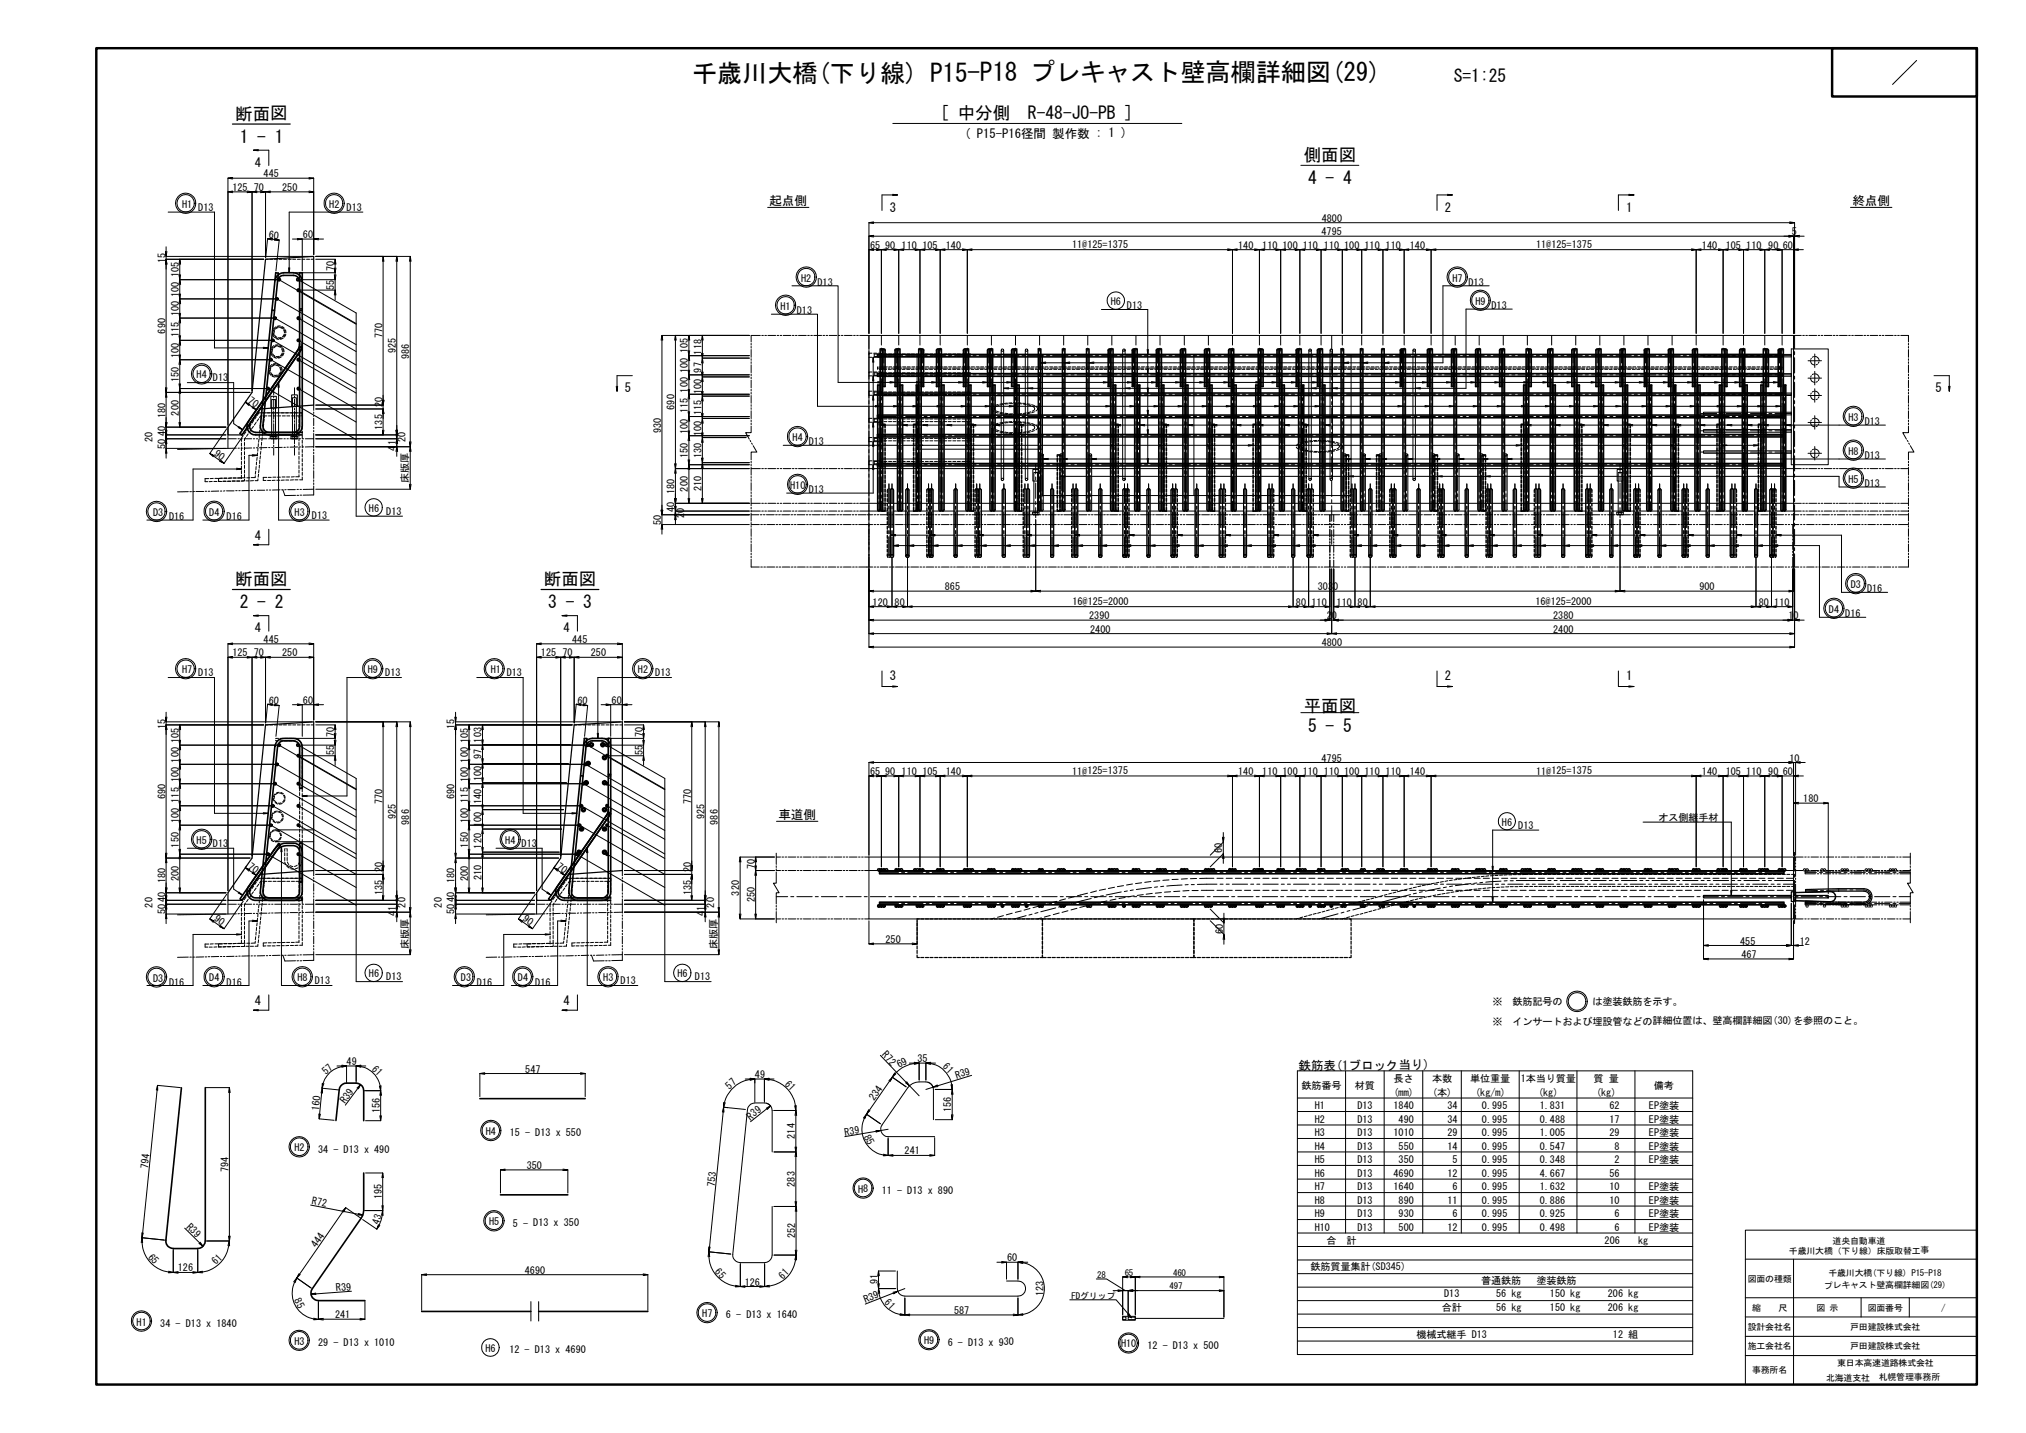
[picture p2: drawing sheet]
<svg xmlns="http://www.w3.org/2000/svg" width="420mm" height="297mm" viewBox="0 0 420 297" stroke-linecap="round" stroke-linejoin="round" font-family="sans-serif">
<defs><g id="words">
<text font-size="5.2" x="143.5" y="17">千歳川大橋(下り線) P15-P18 プレキャスト壁高欄詳細図(29)</text>
<g font-size="3.6">
<text x="301.5" y="17">S=1:25</text>
<text x="48.8" y="24.8">断面図</text>
<text x="49.7" y="29.6">1 - 1</text>
<text x="195" y="24.7">[ 中分側　R-48-JO-PB ]</text>
<text x="270.4" y="33.4">側面図</text>
<text x="271.3" y="38.2">4 - 4</text>
<text x="48.8" y="121.3">断面図</text>
<text x="112.8" y="121.3">断面図</text>
<text x="49.7" y="126.1">2 - 2</text>
<text x="113.7" y="126.1">3 - 3</text>
<text x="270.4" y="147.6">平面図</text>
<text x="271.3" y="151.6">5 - 5</text>
</g>
<g font-size="2.6">
<text x="199.9" y="28.6">( P15-P16径間 製作数 : 1 )</text>
<text x="52.8" y="34.6">4</text>
<text x="159.6" y="42.6">起点側</text>
<text x="184.5" y="43.9">3</text>
<text x="299.6" y="43.9">2</text>
<text x="337.3" y="43.9">1</text>
<text x="384.2" y="42.6">終点側</text>
<text x="129.6" y="81.3">5</text>
<text x="401.4" y="81.3">5</text>
<text x="52.8" y="111.8">4</text>
<text x="52.8" y="131.1">4</text>
<text x="116.8" y="131.1">4</text>
<text x="184.5" y="140.9">3</text>
<text x="299.6" y="140.9">2</text>
<text x="337.3" y="140.9">1</text>
<text x="161.4" y="169.8">車道側</text>
<text x="52.8" y="208.3">4</text>
<text x="116.8" y="208.3">4</text>
<text x="269.3" y="221.7">鉄筋表(1ブロック当り)</text>
</g>
<text font-size="2.2" x="155.6" y="232.3" transform="rotate(-37 155.6 232.3)">R39</text>
<g font-size="2.1">
<text x="48.2" y="39.6">125</text>
<text x="52.6" y="39.6">70</text>
<text x="54.7" y="36.8">445</text>
<text x="58.5" y="39.6">250</text>
<text x="37.8" y="43.1">H1</text>
<text x="41.1" y="43.6">D13</text>
<text x="68.3" y="43.1">H2</text>
<text x="71.9" y="43.6">D13</text>
<text x="274.1" y="46">4800</text>
<text x="55.7" y="49.4" transform="rotate(6 55.7 49.4)">60</text>
<text x="62.8" y="49.4">60</text>
<text x="180.5" y="51.6">65</text>
<text x="183.5" y="51.6">90</text>
<text x="187" y="51.6">110</text>
<text x="191.3" y="51.6">105</text>
<text x="196.2" y="51.6">140</text>
<text x="222.3" y="51.4">11@125=1375</text>
<text x="256.8" y="51.6">140</text>
<text x="261.8" y="51.6">110</text>
<text x="266" y="51.6">100</text>
<text x="270.2" y="51.6">110</text>
<text x="274.1" y="48.8">4795</text>
<text x="274.6" y="51.6">110</text>
<text x="278.8" y="51.6">100</text>
<text x="283" y="51.6">110</text>
<text x="287.3" y="51.6">110</text>
<text x="292.4" y="51.6">140</text>
<text x="318.5" y="51.4">11@125=1375</text>
<text x="353" y="51.6">140</text>
<text x="357.9" y="51.6">105</text>
<text x="362.2" y="51.6">110</text>
<text x="366.7" y="51.6">90</text>
<text x="369.7" y="51.6">60</text>
<text x="371.6" y="48.8">5</text>
<text x="34.3" y="54.6" transform="rotate(-90 34.3 54.6)">15</text>
<text x="37.1" y="57.5" transform="rotate(-90 37.1 57.5)">105</text>
<text x="69.3" y="56.2" transform="rotate(-90 69.3 56.2)">70</text>
<text x="166.1" y="58.4">H2</text>
<text x="169.5" y="59.3">D13</text>
<text x="301.2" y="58.4">H7</text>
<text x="304.5" y="59.3">D13</text>
<text x="37.1" y="65.6" transform="rotate(-90 37.1 65.6)">100</text>
<text x="37.1" y="61.6" transform="rotate(-90 37.1 61.6)">100</text>
<text x="69.3" y="60.1" transform="rotate(-90 69.3 60.1)">55</text>
<text x="161.9" y="64.2">H1</text>
<text x="165.3" y="65.1">D13</text>
<text x="230.4" y="63.2">H6</text>
<text x="233.7" y="64.1">D13</text>
<text x="306" y="63.2">H9</text>
<text x="309.3" y="64.1">D13</text>
<text x="34.3" y="69.1" transform="rotate(-90 34.3 69.1)">690</text>
<text x="37.1" y="69.9" transform="rotate(-90 37.1 69.9)">115</text>
<text x="79.3" y="70.1" transform="rotate(-90 79.3 70.1)">770</text>
<text x="37.1" y="74.2" transform="rotate(-90 37.1 74.2)">100</text>
<text x="82.1" y="73.2" transform="rotate(-90 82.1 73.2)">925</text>
<text x="84.9" y="74.5" transform="rotate(-90 84.9 74.5)">986</text>
<text x="142.7" y="77.3" transform="rotate(-90 142.7 77.3)">100</text>
<text x="142.7" y="73.2" transform="rotate(-90 142.7 73.2)">105</text>
<text x="145.5" y="77.2" transform="rotate(-90 145.5 77.2)">97</text>
<text x="145.5" y="73.5" transform="rotate(-90 145.5 73.5)">118</text>
<text x="37.1" y="79.2" transform="rotate(-90 37.1 79.2)">150</text>
<text x="40.8" y="78.4">H4</text>
<text x="44.2" y="79">D13</text>
<text x="142.7" y="81.4" transform="rotate(-90 142.7 81.4)">100</text>
<text x="145.5" y="81.7" transform="rotate(-90 145.5 81.7)">100</text>
<text x="34.3" y="86.6" transform="rotate(-90 34.3 86.6)">180</text>
<text x="37.1" y="86.1" transform="rotate(-90 37.1 86.1)">200</text>
<text x="79.3" y="89.1" transform="rotate(-90 79.3 89.1)">135</text>
<text x="79.3" y="84.3" transform="rotate(-90 79.3 84.3)">20</text>
<text x="137.1" y="89.7" transform="rotate(-90 137.1 89.7)">930</text>
<text x="139.9" y="84.9" transform="rotate(-90 139.9 84.9)">690</text>
<text x="142.7" y="90" transform="rotate(-90 142.7 90)">100</text>
<text x="142.7" y="85.6" transform="rotate(-90 142.7 85.6)">115</text>
<text x="145.5" y="86" transform="rotate(-90 145.5 86)">115</text>
<text x="383.3" y="87.2">H3</text>
<text x="386.7" y="88.1">D13</text>
<text x="31.6" y="91.6" transform="rotate(-90 31.6 91.6)">20</text>
<text x="34.3" y="93" transform="rotate(-90 34.3 93)">50</text>
<text x="34.3" y="90.4" transform="rotate(-90 34.3 90.4)">40</text>
<text x="82.1" y="93.4" transform="rotate(-90 82.1 93.4)">41</text>
<text x="84.1" y="91.6" transform="rotate(-90 84.1 91.6)">20</text>
<text x="142.7" y="95" transform="rotate(-90 142.7 95)">150</text>
<text x="145.5" y="95" transform="rotate(-90 145.5 95)">130</text>
<text x="145.5" y="90.3" transform="rotate(-90 145.5 90.3)">100</text>
<text x="164.4" y="91.4">H4</text>
<text x="167.7" y="92.3">D13</text>
<text x="383.3" y="94.3">H8</text>
<text x="386.7" y="95.1">D13</text>
<text x="84.7" y="100.2" transform="rotate(-90 84.7 100.2)">床版厚</text>
<text x="142.7" y="101.9" transform="rotate(-90 142.7 101.9)">200</text>
<text x="145.5" y="101.7" transform="rotate(-90 145.5 101.7)">210</text>
<text x="163.9" y="101.3">H10</text>
<text x="383.3" y="100.1">H5</text>
<text x="386.7" y="100.9">D13</text>
<text x="31.8" y="107">D3</text>
<text x="35.1" y="107.8">D16</text>
<text x="43.4" y="106.9">D4</text>
<text x="47" y="107.8">D16</text>
<text x="61.1" y="106.9">H3</text>
<text x="64.7" y="107.5">D13</text>
<text x="76.5" y="106.1">H6</text>
<text x="80.1" y="106.7">D13</text>
<text x="139.9" y="106.2" transform="rotate(-90 139.9 106.2)">40</text>
<text x="139.9" y="102.4" transform="rotate(-90 139.9 102.4)">180</text>
<text x="141.9" y="106.3" transform="rotate(-90 141.9 106.3)">0</text>
<text x="141.9" y="107.4" transform="rotate(-90 141.9 107.4)">2</text>
<text x="167.7" y="102.2">D13</text>
<text x="137.1" y="108.8" transform="rotate(-90 137.1 108.8)">50</text>
<text x="181" y="125.6">120</text>
<text x="185.5" y="125.6">80</text>
<text x="195.9" y="122.3">865</text>
<text x="222.4" y="125.4">16@125=2000</text>
<text x="268.8" y="125.6">80</text>
<text x="272" y="125.6">110</text>
<text x="273.3" y="122.3">3030</text>
<text x="277.2" y="125.6">110</text>
<text x="281.5" y="125.6">80</text>
<text x="318.4" y="125.4">16@125=2000</text>
<text x="352.4" y="122.3">900</text>
<text x="364.7" y="125.6">80</text>
<text x="367.9" y="125.6">110</text>
<text x="383.8" y="121.9">D3</text>
<text x="387.2" y="122.8">D16</text>
<text x="225.9" y="128.4">2390</text>
<text x="226.1" y="131.1">2400</text>
<text x="275.2" y="128.4">20</text>
<text x="322.1" y="131.1">2400</text>
<text x="322.1" y="128.4">2380</text>
<text x="370.9" y="128.4">10</text>
<text x="379.3" y="127">D4</text>
<text x="382.7" y="127.9">D16</text>
<text x="48.2" y="136.1">125</text>
<text x="52.6" y="136.1">70</text>
<text x="54.7" y="133.3">445</text>
<text x="58.5" y="136.1">250</text>
<text x="112.2" y="136.1">125</text>
<text x="116.6" y="136.1">70</text>
<text x="118.7" y="133.3">445</text>
<text x="122.5" y="136.1">250</text>
<text x="274.1" y="133.9">4800</text>
<text x="37.8" y="139.6">H7</text>
<text x="41.1" y="140.1">D13</text>
<text x="76.3" y="139.6">H9</text>
<text x="79.9" y="140.1">D13</text>
<text x="101.8" y="139.6">H1</text>
<text x="105.1" y="140.1">D13</text>
<text x="132.3" y="139.6">H2</text>
<text x="135.9" y="140.1">D13</text>
<text x="55.7" y="145.8" transform="rotate(6 55.7 145.8)">60</text>
<text x="62.8" y="145.9">60</text>
<text x="119.7" y="145.8" transform="rotate(6 119.7 145.8)">60</text>
<text x="126.8" y="145.9">60</text>
<text x="34.3" y="151" transform="rotate(-90 34.3 151)">15</text>
<text x="37.1" y="154" transform="rotate(-90 37.1 154)">105</text>
<text x="69.3" y="152.7" transform="rotate(-90 69.3 152.7)">70</text>
<text x="94.3" y="151" transform="rotate(-90 94.3 151)">15</text>
<text x="97.1" y="154" transform="rotate(-90 97.1 154)">105</text>
<text x="99.9" y="153.9" transform="rotate(-90 99.9 153.9)">103</text>
<text x="133.3" y="152.7" transform="rotate(-90 133.3 152.7)">70</text>
<text x="37.1" y="158.1" transform="rotate(-90 37.1 158.1)">100</text>
<text x="69.3" y="156.6" transform="rotate(-90 69.3 156.6)">55</text>
<text x="97.1" y="158.1" transform="rotate(-90 97.1 158.1)">100</text>
<text x="99.9" y="161.9" transform="rotate(-90 99.9 161.9)">100</text>
<text x="99.9" y="157.4" transform="rotate(-90 99.9 157.4)">97</text>
<text x="133.3" y="156.6" transform="rotate(-90 133.3 156.6)">55</text>
<text x="180.5" y="160.7">65</text>
<text x="183.5" y="160.7">90</text>
<text x="187" y="160.7">110</text>
<text x="191.3" y="160.7">105</text>
<text x="196.2" y="160.7">140</text>
<text x="222.3" y="160.6">11@125=1375</text>
<text x="256.8" y="160.7">140</text>
<text x="261.8" y="160.7">110</text>
<text x="266" y="160.7">100</text>
<text x="270.2" y="160.7">110</text>
<text x="274.1" y="157.9">4795</text>
<text x="274.6" y="160.7">110</text>
<text x="278.8" y="160.7">100</text>
<text x="283" y="160.7">110</text>
<text x="287.3" y="160.7">110</text>
<text x="292.4" y="160.7">140</text>
<text x="318.5" y="160.6">11@125=1375</text>
<text x="353" y="160.7">140</text>
<text x="357.9" y="160.7">105</text>
<text x="362.2" y="160.7">110</text>
<text x="366.7" y="160.7">90</text>
<text x="369.7" y="160.7">60</text>
<text x="371.1" y="157.9">10</text>
<text x="34.3" y="165.7" transform="rotate(-90 34.3 165.7)">690</text>
<text x="37.1" y="166.4" transform="rotate(-90 37.1 166.4)">115</text>
<text x="37.1" y="162.1" transform="rotate(-90 37.1 162.1)">100</text>
<text x="79.3" y="166.7" transform="rotate(-90 79.3 166.7)">770</text>
<text x="94.3" y="165.7" transform="rotate(-90 94.3 165.7)">690</text>
<text x="97.1" y="166.4" transform="rotate(-90 97.1 166.4)">115</text>
<text x="97.1" y="162.1" transform="rotate(-90 97.1 162.1)">100</text>
<text x="99.9" y="166.7" transform="rotate(-90 99.9 166.7)">140</text>
<text x="143.3" y="166.7" transform="rotate(-90 143.3 166.7)">770</text>
<text x="374" y="166.3">180</text>
<text x="37.1" y="170.7" transform="rotate(-90 37.1 170.7)">100</text>
<text x="82.1" y="169.7" transform="rotate(-90 82.1 169.7)">925</text>
<text x="84.9" y="170.9" transform="rotate(-90 84.9 170.9)">986</text>
<text x="97.1" y="170.7" transform="rotate(-90 97.1 170.7)">100</text>
<text x="99.9" y="171.5" transform="rotate(-90 99.9 171.5)">100</text>
<text x="146.1" y="169.7" transform="rotate(-90 146.1 169.7)">925</text>
<text x="148.9" y="170.9" transform="rotate(-90 148.9 170.9)">986</text>
<text x="311.5" y="171.2">H6</text>
<text x="314.9" y="171.7">D13</text>
<text x="343.9" y="170.2">オス側継手材</text>
<text x="37.1" y="175.7" transform="rotate(-90 37.1 175.7)">150</text>
<text x="40.8" y="174.9">H5</text>
<text x="44.2" y="175.5">D13</text>
<text x="97.1" y="175.7" transform="rotate(-90 97.1 175.7)">150</text>
<text x="99.9" y="175.9" transform="rotate(-90 99.9 175.9)">120</text>
<text x="104.8" y="174.9">H4</text>
<text x="108.2" y="175.5">D13</text>
<text x="253.5" y="176.8" transform="rotate(-90 253.5 176.8)">60</text>
<text x="34.3" y="183.1" transform="rotate(-90 34.3 183.1)">180</text>
<text x="37.1" y="182.6" transform="rotate(-90 37.1 182.6)">200</text>
<text x="79.3" y="185.5" transform="rotate(-90 79.3 185.5)">135</text>
<text x="79.3" y="180.8" transform="rotate(-90 79.3 180.8)">20</text>
<text x="94.3" y="183.1" transform="rotate(-90 94.3 183.1)">180</text>
<text x="97.1" y="182.6" transform="rotate(-90 97.1 182.6)">200</text>
<text x="99.9" y="182.4" transform="rotate(-90 99.9 182.4)">210</text>
<text x="143.3" y="185.5" transform="rotate(-90 143.3 185.5)">135</text>
<text x="143.3" y="180.8" transform="rotate(-90 143.3 180.8)">20</text>
<text x="153.3" y="185.6" transform="rotate(-90 153.3 185.6)">320</text>
<text x="156.5" y="180.1" transform="rotate(-90 156.5 180.1)">70</text>
<text x="31.6" y="188.1" transform="rotate(-90 31.6 188.1)">20</text>
<text x="34.3" y="189.5" transform="rotate(-90 34.3 189.5)">50</text>
<text x="34.3" y="186.9" transform="rotate(-90 34.3 186.9)">40</text>
<text x="82.1" y="189.9" transform="rotate(-90 82.1 189.9)">41</text>
<text x="84.1" y="188.1" transform="rotate(-90 84.1 188.1)">20</text>
<text x="91.6" y="188.1" transform="rotate(-90 91.6 188.1)">20</text>
<text x="94.3" y="189.5" transform="rotate(-90 94.3 189.5)">50</text>
<text x="94.3" y="186.9" transform="rotate(-90 94.3 186.9)">40</text>
<text x="146.1" y="189.9" transform="rotate(-90 146.1 189.9)">41</text>
<text x="148.1" y="188.1" transform="rotate(-90 148.1 188.1)">20</text>
<text x="156.5" y="187.1" transform="rotate(-90 156.5 187.1)">250</text>
<text x="84.7" y="196.6" transform="rotate(-90 84.7 196.6)">床版厚</text>
<text x="148.7" y="196.6" transform="rotate(-90 148.7 196.6)">床版厚</text>
<text x="183.6" y="195.5">250</text>
<text x="253.6" y="193.6" transform="rotate(-90 253.6 193.6)">60</text>
<text x="360.9" y="195.8">455</text>
<text x="373.2" y="195.8">12</text>
<text x="31.8" y="203.5">D3</text>
<text x="43.4" y="203.4">D4</text>
<text x="61.7" y="203.4">H8</text>
<text x="76.5" y="202.6">H6</text>
<text x="80.1" y="203.2">D13</text>
<text x="95.6" y="203.4">D3</text>
<text x="107.4" y="203.4">D4</text>
<text x="125.1" y="203.4">H3</text>
<text x="140.5" y="202.6">H6</text>
<text x="144.1" y="203.2">D13</text>
<text x="361.1" y="198.6">467</text>
<text x="35.1" y="204.3">D16</text>
<text x="47" y="204.3">D16</text>
<text x="65.3" y="204">D13</text>
<text x="98.9" y="204.3">D16</text>
<text x="111" y="204.3">D16</text>
<text x="128.7" y="204">D13</text>
<text x="309.5" y="208.4">※　鉄筋記号の　　　は塗装鉄筋を示す。</text>
<text x="309.5" y="212.4">※　インサートおよび埋設管などの詳細位置は、壁高欄詳細図(30)を参照のこと。</text>
<text x="71.9" y="220.8">49</text>
<text x="77" y="221.7" transform="rotate(46 77 221.7)">61</text>
<text x="182.8" y="218.7" transform="rotate(46 182.8 218.7)">R72</text>
<text x="186.5" y="221.4" transform="rotate(-27 186.5 221.4)">69</text>
<text x="190.3" y="220.2">35</text>
<text x="195.4" y="221.2" transform="rotate(46 195.4 221.2)">61</text>
<text x="67.6" y="222.8" transform="rotate(-42 67.6 222.8)">57</text>
<text x="108.9" y="222.3">547</text>
<text x="151.3" y="225.9" transform="rotate(-42 151.3 225.9)">57</text>
<text x="156.6" y="223.5">49</text>
<text x="162.6" y="224.8" transform="rotate(46 162.6 224.8)">61</text>
<text x="269.9" y="225.7">鉄筋番号</text>
<text x="281" y="225.7">材質</text>
<text x="289" y="227.1">(mm)</text>
<text x="289" y="224.3">長さ</text>
<text x="297" y="227.1">(本)</text>
<text x="297" y="224.3">本数</text>
<text x="304.9" y="224.3">単位重量</text>
<text x="305.9" y="227.1">(kg/m)</text>
<text x="315.4" y="224.3">1本当り質量</text>
<text x="319" y="227.1">(kg)</text>
<text x="330.5" y="224.3">質 量</text>
<text x="331" y="227.1">(kg)</text>
<text x="343" y="225.7">備考</text>
<text x="66.2" y="230.3" transform="rotate(-84 66.2 230.3)">160</text>
<text x="78.8" y="230.8" transform="rotate(-90 78.8 230.8)">156</text>
<text x="197.3" y="230.6" transform="rotate(-90 197.3 230.6)">156</text>
<text x="272.7" y="229.9">H1</text>
<text x="272.7" y="232.7">H2</text>
<text x="281.5" y="229.9">D13</text>
<text x="281.5" y="232.7">D13</text>
<text x="289" y="229.9">1840</text>
<text x="290.1" y="232.7">490</text>
<text x="300.2" y="229.9">34</text>
<text x="300.2" y="232.7">34</text>
<text x="307.3" y="229.9">0.995</text>
<text x="307.3" y="232.7">0.995</text>
<text x="319.3" y="229.9">1.831</text>
<text x="319.3" y="232.7">0.488</text>
<text x="333.8" y="229.9">62</text>
<text x="333.8" y="232.7">17</text>
<text x="342" y="229.9">EP塗装</text>
<text x="342" y="232.7">EP塗装</text>
<text x="61.1" y="238.6">H2</text>
<text x="66" y="238.9">34 - D13 x 490</text>
<text x="100.8" y="235.3">H4</text>
<text x="105.7" y="235.6">15 - D13 x 550</text>
<text x="164.8" y="236" transform="rotate(-90 164.8 236)">214</text>
<text x="175.3" y="235.4" transform="rotate(-9 175.3 235.4)">R39</text>
<text x="179.1" y="235.6" transform="rotate(63 179.1 235.6)">85</text>
<text x="187.6" y="239.3">241</text>
<text x="272.7" y="238.3">H4</text>
<text x="272.7" y="235.5">H3</text>
<text x="281.5" y="238.3">D13</text>
<text x="281.5" y="235.5">D13</text>
<text x="289" y="235.5">1010</text>
<text x="290.1" y="238.3">550</text>
<text x="300.2" y="235.5">29</text>
<text x="300.2" y="238.3">14</text>
<text x="307.3" y="235.5">0.995</text>
<text x="307.3" y="238.3">0.995</text>
<text x="319.3" y="238.3">0.547</text>
<text x="319.3" y="235.5">1.005</text>
<text x="333.8" y="235.5">29</text>
<text x="334.8" y="238.3">8</text>
<text x="342" y="235.5">EP塗装</text>
<text x="342" y="238.3">EP塗装</text>
<text x="30.7" y="242.3" transform="rotate(-84 30.7 242.3)">794</text>
<text x="47.4" y="242.9" transform="rotate(-90 47.4 242.9)">794</text>
<text x="109.2" y="242.3">350</text>
<text x="164.8" y="246" transform="rotate(-90 164.8 246)">283</text>
<text x="272.7" y="241.1">H5</text>
<text x="272.7" y="243.9">H6</text>
<text x="281.5" y="241.1">D13</text>
<text x="281.5" y="243.9">D13</text>
<text x="289" y="243.9">4690</text>
<text x="290.1" y="241.1">350</text>
<text x="300.2" y="243.9">12</text>
<text x="301.2" y="241.1">5</text>
<text x="307.3" y="241.1">0.995</text>
<text x="307.3" y="243.9">0.995</text>
<text x="319.3" y="241.1">0.348</text>
<text x="319.3" y="243.9">4.667</text>
<text x="333.8" y="243.9">56</text>
<text x="334.8" y="241.1">2</text>
<text x="342" y="241.1">EP塗装</text>
<text x="64.6" y="249.6" transform="rotate(10 64.6 249.6)">R72</text>
<text x="79.2" y="248.6" transform="rotate(-90 79.2 248.6)">195</text>
<text x="148.2" y="246.1" transform="rotate(-84 148.2 246.1)">753</text>
<text x="178" y="247.2">H8</text>
<text x="182.9" y="247.5">11 - D13 x 890</text>
<text x="272.7" y="249.5">H8</text>
<text x="272.7" y="246.7">H7</text>
<text x="281.5" y="249.5">D13</text>
<text x="281.5" y="246.7">D13</text>
<text x="289" y="246.7">1640</text>
<text x="290.1" y="249.5">890</text>
<text x="300.2" y="249.5">11</text>
<text x="301.2" y="246.7">6</text>
<text x="307.3" y="246.7">0.995</text>
<text x="307.3" y="249.5">0.995</text>
<text x="319.3" y="246.7">1.632</text>
<text x="319.3" y="249.5">0.886</text>
<text x="333.8" y="246.7">10</text>
<text x="333.8" y="249.5">10</text>
<text x="342" y="249.5">EP塗装</text>
<text x="342" y="246.7">EP塗装</text>
<text x="38.5" y="254.5" transform="rotate(44 38.5 254.5)">R39</text>
<text x="101.4" y="254">H5</text>
<text x="106.4" y="254.3">5 - D13 x 350</text>
<text x="164.9" y="256.7" transform="rotate(-90 164.9 256.7)">252</text>
<text x="272.7" y="252.3">H9</text>
<text x="272.7" y="255.1">H10</text>
<text x="275.1" y="257.9">合　計</text>
<text x="281.5" y="252.3">D13</text>
<text x="281.5" y="255.1">D13</text>
<text x="290.1" y="252.3">930</text>
<text x="290.1" y="255.1">500</text>
<text x="300.2" y="255.1">12</text>
<text x="301.2" y="252.3">6</text>
<text x="307.3" y="255.1">0.995</text>
<text x="307.3" y="252.3">0.995</text>
<text x="319.3" y="255.1">0.498</text>
<text x="319.3" y="252.3">0.925</text>
<text x="332.8" y="257.9">206</text>
<text x="334.8" y="255.1">6</text>
<text x="334.8" y="252.3">6</text>
<text x="339.7" y="257.9">kg</text>
<text x="342" y="252.3">EP塗装</text>
<text x="342" y="255.1">EP塗装</text>
<text x="30.6" y="260.7" transform="rotate(48 30.6 260.7)">65</text>
<text x="36.9" y="263.5">126</text>
<text x="44.8" y="262.3" transform="rotate(-46 44.8 262.3)">61</text>
<text x="148.1" y="263.6" transform="rotate(48 148.1 263.6)">65</text>
<text x="208.9" y="261.4">60</text>
<text x="271.8" y="263.3">鉄筋質量集計(SD345)</text>
<text x="60.9" y="269.6" transform="rotate(63 60.9 269.6)">85</text>
<text x="69.7" y="267.7" transform="rotate(-5 69.7 267.7)">R39</text>
<text x="108.8" y="264">4690</text>
<text x="154.4" y="266.5">126</text>
<text x="162.4" y="265.2" transform="rotate(-46 162.4 265.2)">61</text>
<text x="182" y="266.2" transform="rotate(-90 182 266.2)">91</text>
<text x="216.4" y="268.7" transform="rotate(-90 216.4 268.7)">123</text>
<text x="299.5" y="268.9">D13</text>
<text x="307.2" y="266.1">普通鉄筋</text>
<text x="310.3" y="268.9">56 kg</text>
<text x="318.6" y="266.1">塗装鉄筋</text>
<text x="321.4" y="268.9">150 kg</text>
<text x="333.4" y="268.9">206 kg</text>
<text x="28.3" y="274.8">H1</text>
<text x="33.2" y="275">34 - D13 x 1840</text>
<text x="69.5" y="273.3">241</text>
<text x="145.6" y="273">H7</text>
<text x="150.5" y="273.3">6 - D13 x 1640</text>
<text x="183.3" y="270.2" transform="rotate(46 183.3 270.2)">61</text>
<text x="197.9" y="272.4">587</text>
<text x="299" y="271.7">合計</text>
<text x="310.3" y="271.7">56 kg</text>
<text x="321.4" y="271.7">150 kg</text>
<text x="333.4" y="271.7">206 kg</text>
<text x="61.1" y="278.7">H3</text>
<text x="66" y="279">29 - D13 x 1010</text>
<text x="100.7" y="280.2">H6</text>
<text x="105.6" y="280.5">12 - D13 x 4690</text>
<text x="191.6" y="278.6">H9</text>
<text x="196.5" y="278.9">6 - D13 x 930</text>
<text x="232.5" y="279.3">H10</text>
<text x="237.9" y="279.6">12 - D13 x 500</text>
<text x="293.8" y="277.3">機械式継手 D13</text>
<text x="334.5" y="277.3">12 組</text>
</g>
<g font-size="2">
<text x="51.3" y="83.4" transform="rotate(36 51.3 83.4)">70</text>
<text x="44.2" y="94.3" transform="rotate(36 44.2 94.3)">90</text>
<text x="51.3" y="179.9" transform="rotate(36 51.3 179.9)">70</text>
<text x="115.3" y="179.9" transform="rotate(36 115.3 179.9)">70</text>
<text x="44.2" y="190.8" transform="rotate(36 44.2 190.8)">90</text>
<text x="108.3" y="190.8" transform="rotate(36 108.3 190.8)">90</text>
<text x="198.4" y="223.7" transform="rotate(-18 198.4 223.7)">R39</text>
<text x="71.6" y="228.9" transform="rotate(-53 71.6 228.9)">R39</text>
<text x="181.3" y="228.3" transform="rotate(-54 181.3 228.3)">234</text>
<text x="78.6" y="253.9" transform="rotate(-72 78.6 253.9)">43</text>
<text x="65.6" y="258.8" transform="rotate(-54 65.6 258.8)">444</text>
<text x="179.5" y="270.1" transform="rotate(-22 179.5 270.1)">R39</text>
</g>
<g font-size="1.8">
<text x="380.1" y="257.9">道央自動車道</text>
<text x="371" y="259.9">千歳川大橋（下り線）床版取替工事</text>
<text x="222.2" y="269.2">FDグリップ</text>
<text x="227.5" y="264.9">28</text>
<text x="233.2" y="264.5">65</text>
<text x="242.6" y="267.3">497</text>
<text x="243.3" y="264.5">460</text>
<text x="362.4" y="265.7">図面の種類</text>
<text x="378.2" y="267.1">プレキャスト壁高欄詳細図(29)</text>
<text x="379.2" y="264.4">千歳川大橋(下り線) P15-P18</text>
<text x="362.4" y="275.7">設計会社名</text>
<text x="363.3" y="271.7">縮　　尺</text>
<text x="376.7" y="271.7">図 示</text>
<text x="383.7" y="275.7">戸田建設株式会社</text>
<text x="387.3" y="271.7">図面番号</text>
<text x="402.5" y="271.7">/</text>
<text x="362.4" y="279.7">施工会社名</text>
<text x="383.7" y="279.7">戸田建設株式会社</text>
<text x="363.3" y="284.7">事務所名</text>
<text x="378.7" y="286.2">北海道支社　札幌管理事務所</text>
<text x="381" y="283.2">東日本高速道路株式会社</text>
</g>
</g></defs>
<g fill="none" stroke="#000" stroke-width=".25">
<path d="M48.2 25.7h12M55.1 53.7l10-.6v30.9l-11.1 .8-3.8 5.3h-2.9v-1.6l5-7.2zM48.2 122.2h12M112.2 122.2h12M55.1 150.3l10-.7v30.8l-11.1 .9-3.8 5.3h-2.9v-1.5l5-7.2zM119.1 150.3l10-.7v30.8l-11.2 .9-3.7 5.3h-2.9v-1.5l5-7.2zM190.2 191.3v.6M190.2 192.3v.6M190.2 193.2v.6M190.2 194.2v.6M190.2 195.1v.6M190.2 196.1v.6"/>
<path d="M190.2 197v.6M190.2 198v.5h.5M190.7 190.5h-.5v.5M191 190.5h.6M191 198.5h.6M191.9 190.5h.7M191.9 198.5h.7M192.9 190.5h.6M192.9 198.5h.6M193.8 190.5h.7M193.8 198.5h.7M194.8 190.5h.6"/>
<path d="M194.8 198.5h.6M195.7 190.5h.7M195.7 198.5h.7M196.7 190.5h.6M196.7 198.5h.6M197.6 190.5h.7M197.6 198.5h.7M198.6 190.5h.6M198.6 198.5h.6M199.5 190.5h.7M199.5 198.5h.7M200.5 190.5h.6"/>
<path d="M200.5 198.5h.6M201.5 190.5h.6M201.5 198.5h.6M202.4 190.5h.6M202.4 198.5h.6M203.4 190.5h.6M203.4 198.5h.6M204.3 190.5h.6M204.3 198.5h.6M205.3 190.5h.6M205.3 198.5h.6M206.2 190.5h.6"/>
<path d="M206.2 198.5h.6M207.2 190.5h.6M207.2 198.5h.6M208.1 190.5h.6M208.1 198.5h.6M209.1 190.5h.6M209.1 198.5h.6M210 190.5h.6M210 198.5h.6M211 190.5h.6M211 198.5h.6M211.9 190.5h.6"/>
<path d="M211.9 198.5h.6M212.9 190.5h.6M212.9 198.5h.6M213.8 190.5h.6M213.8 198.5h.6M214.8 190.5h.6M214.8 198.5h.6M215.7 190.5h.5v.5v-.5h.7M215.7 198.5h.5v-.5v.5h.7M216.2 191.3v.6M216.2 192.3v.6M216.2 193.2v.6"/>
<path d="M216.2 194.2v.6M216.2 195.1v.6M216.2 196.1v.6M216.2 197v.6M217.3 190.5h.6M217.3 198.5h.6M218.2 190.5h.7M218.2 198.5h.7M219.2 190.5h.6M219.2 198.5h.6M220.1 190.5h.7M220.1 198.5h.7"/>
<path d="M221.1 190.5h.6M221.1 198.5h.6M222 190.5h.7M222 198.5h.7M223 190.5h.6M223 198.5h.6M223.9 190.5h.7M223.9 198.5h.7M224.9 190.5h.6M224.9 198.5h.6M225.8 190.5h.7M225.8 198.5h.7"/>
<path d="M226.8 190.5h.6M226.8 198.5h.6M227.7 190.5h.7M227.7 198.5h.7M228.7 190.5h.7M228.7 198.5h.7M229.6 190.5h.7M229.6 198.5h.7M230.6 190.5h.7M230.6 198.5h.7M231.6 190.5h.6M231.6 198.5h.6"/>
<path d="M232.5 190.5h.7M232.5 198.5h.7M233.5 190.5h.6M233.5 198.5h.6M234.4 190.5h.7M234.4 198.5h.7M235.4 190.5h.6M235.4 198.5h.6M236.3 190.5h.7M236.3 198.5h.7M237.3 190.5h.6M237.3 198.5h.6"/>
<path d="M238.2 190.5h.7M238.2 198.5h.7M239.2 190.5h.6M239.2 198.5h.6M240.1 190.5h.7M240.1 198.5h.7M241.1 190.5h.6M241.1 198.5h.6M242.1 190.5h.6M242.1 198.5h.6M243 190.5h.6M243 198.5h.6"/>
<path d="M244 190.5h.6M244 198.5h.6M244.9 190.5h.6M244.9 198.5h.6M245.9 190.5h.6M245.9 198.5h.6M246.8 190.5h.8v.5v-.5h.4M247.6 191.3v.6M247.6 192.3v.6M247.6 193.2v.6M247.6 194.2v.6M247.6 195.1v.6"/>
<path d="M247.6 196.1v.6M247.6 197v.6M248 198.5h-.4v-.5v.5h-.8M248.3 198.5h.7M248.3 190.5h.7M249.3 198.5h.6M249.3 190.5h.6M250.2 198.5h.7M250.2 190.5h.7M251.2 198.5h.6M251.2 190.5h.6M252.1 198.5h.7"/>
<path d="M252.1 190.5h.7M253.1 198.5h.6M253.1 190.5h.6M254 198.5h.7M254 190.5h.7M255 198.5h.6M255 190.5h.6M255.9 198.5h.7M255.9 190.5h.7M256.9 198.5h.6M256.9 190.5h.6M257.8 198.5h.7"/>
<path d="M257.8 190.5h.7M258.8 198.5h.6M258.8 190.5h.6M259.7 198.5h.7M259.7 190.5h.7M260.7 198.5h.7M260.7 190.5h.7M261.7 198.5h.6M261.7 190.5h.6M262.6 198.5h.7M262.6 190.5h.7M263.6 198.5h.6"/>
<path d="M263.6 190.5h.6M264.5 198.5h.7M264.5 190.5h.7M265.5 198.5h.6M265.5 190.5h.6M266.4 198.5h.7M266.4 190.5h.7M267.4 198.5h.6M267.4 190.5h.6M268.3 198.5h.7M268.3 190.5h.7M269.3 198.5h.6"/>
<path d="M269.3 190.5h.6M270.2 198.5h.7M270.2 190.5h.7M271.2 198.5h.6M271.2 190.5h.6M272.1 198.5h.7M272.1 190.5h.7M273.1 198.5h.6M273.1 190.5h.6M274.1 198.5h.6M274.1 190.5h.6M275 198.5h.6"/>
<path d="M275 190.5h.6M276 198.5h.6M276 190.5h.6M276.9 198.5h.6M276.9 190.5h.6M277.9 198.5h.6M277.9 190.5h.6M278.8 198.5h.6M278.8 190.5h.6M279.8 190.5h.4v.5M280.2 198v.5h-.4M280.2 197v.6"/>
<path d="M280.2 191.3v.6M280.2 192.3v.6M280.2 193.2v.6M280.2 194.2v.6M280.2 195.1v.6M280.2 196.1v.6M353.3 185.6h18.2v.5h-18.2zM371.5 184.8h.5v2.1h-.5zM372 185.6h7.1v.5h-7.1zM372 185v.1M372 186.7v.1M372.4 184.8v2.1"/>
<path d="M374.4 184.4l12.2-.2a1.65 1.65 0 0 1 1.6 1.7 1.65 1.65 0 0 1-1.6 1.6l-12.2-.2v-.5l12.2 .2a1.14 1.14 0 0 0 1.1-1.1 1.14 1.14 0 0 0-1.1-1.2l-12.2 .2z"/>
</g>
<g fill="none" stroke="#000" stroke-width=".21">
<path d="M397.5 12.5l-5 5M47.3 39.8l.9 .1M48.2 36.8l-.9 .1h17.8l-1 .2M48.2 39.6l-.9 .2h5l-1 .1M48.2 37.1l-.9-.2v51.3M51.3 39.6l2 .3M52.3 39.8v41.2M52.6 31.1h3.1v3.2M53.3 39.6l-1 .2h2.8l-1.1 .1M53.6 31l-1 .1 1 .2M54 39.6l2.1 .3M55.1 39.8v13.6"/>
<path d="M56.1 39.6l-1 .2h10l-1 .1M64.1 36.8l1 .1v15.9M64.1 39.6l1 .2M185.2 25.6h59.9M269.8 34.3h12M34.4 53.7h20.3M34.4 53.7l-.1 1.1M34.4 53.1h30.3M34.4 51.2v1.9l-.1-1M34.4 53.1v.6M34.6 54.8l-.2-1.1v27.6l-.1-.9M34.6 52.1l-.2 1"/>
<path d="M34.9 44h9.6v28.1h11.1M37.3 58h20.1M37.3 53.7l-.2 1.1M37.3 58l-.2 .9M37.5 54.8l-.2-1.1v4.3l-.2-1M37.5 57l-.2 1M37.5 58.9l-.2-.9v4l-.2-1.1M55.1 53.7h.5M56 53.7h.6M56.5 49.8l-1-.3-.4 3.9M56.5 49.4l-1 .1 2.4 .3h-1M56.9 53.7h.6"/>
<path d="M56.9 49.5l1 .3-.7 6.4M57.9 58l16 9.2M57.9 53.7h.6M58.8 53.7h.6M59.8 53.7h.6M59.8 55.5l.2 1 .1-1M60.7 49.6h2l-1 .1M60.7 53.7h.6M61.7 53.7h.6M61.7 49.4l1 .2M61.9 58l12 6.9v42.1h9.6M62.2 58h7.3"/>
<path d="M62.6 53.7h.6M62.7 49.6v6.6M62.7 49.6h2.4l1 .1M63.6 53.7h.6M64.5 53.7h.6M65.5 53.7h4l-.2 1.1M65.5 53.1h19.6l-.2 1.1M66.1 49.4l-1 .2h2M69.5 55.9v2.1l-.2-1M69.5 58v2.1M69.7 54.8l-.2-1.1v2.8l-.2-.9M69.7 55.6l-.2 .9h-8.3"/>
<path d="M69.7 57l-.2 1M75.3 44h-15.3v12.5M79.4 53.1l-.1 1.1M79.6 54.2l-.2-1.1v30.9l-.1-1M82.3 53.1l-.2 1.1M82.5 54.2l-.2-1.1v37.9l-.2-1.1M85.2 54.2l-.1-1.1v39.5l-.2-1M159.2 43h8.6M164.2 59.2h9.6v20.1h195M180.2 49l1 .1M180.2 51.8l1 .1M181.2 46l-1 .2h192l-1.1 .1"/>
<path d="M181.2 48.8l-1 .2h191.8l-1 .1M181.2 51.6l-1 .2h2.6l-1 .1M181.2 46.3l-1-.1v22.9M181.8 51.6l2 .3M182.8 51.8v17.3M183.8 51.6l-1 .2h3.6l-1 .1M185.1 40.3l1 .1-1 .1M185.4 51.6l2 .3M186.1 40.4h-3.2v3.2M186.4 51.8v17.3M187.4 51.6l-1 .2h4.4l-1 .1M189.8 51.6l2 .3"/>
<path d="M190.8 51.8v17.3M191.8 51.6l-1 .2h4.2l-1 .1M194 51.6l1 .2M195 51.8v17.3M195 51.8l1 .1M196 51.6l-1 .2h5.6l-1 .1M199.6 51.6l1 .2M200.6 51.8v17.3M200.6 51.8l1 .1M201.6 51.6l-1 .2h55l-1 .1M254.6 51.6l1 .2M255.6 51.8v17.3"/>
<path d="M255.6 51.8l1 .1M256.6 51.6l-1 .2h5.6l-1 .1M260.2 51.6l2 .3M261.2 51.8v17.3M262.2 51.6l-1 .2h4.4l-1 .1M264.6 51.6l2 .3M265.6 51.8v17.3M266.6 51.6l-1 .2h4l-1 .1M268.6 51.6l1 .2M269.6 51.8v17.3M269.6 51.8l1 .1M270.6 51.6l-1 .2h4.4l-1 .1"/>
<path d="M273 51.6l1 .2M274 51.8v17.3M274 51.8l1 .1M275 51.6l-1 .2h4.4l-1 .1M277.4 51.6l1 .2M278.4 51.8v17.3M278.4 51.8l1 .1M279.4 51.6l-1 .2h4l-1 .1M281.4 51.6l1 .2M282.4 51.8v17.3M282.4 51.8l1 .1M283.4 51.6l-1 .2h4.4l-1 .1"/>
<path d="M285.8 51.6l1 .2M286.8 51.8v17.3M286.8 51.8l1 .1M287.8 51.6l-1 .2h4.4l-1 .1M290.2 51.6l1 .2M291.2 51.8v17.3M291.2 51.8l1 .1M292.2 51.6l-1 .2h5.6l-1 .1M295.8 51.6l2 .3M296.8 51.8v17.3M297.8 51.6l-1 .2h55l-1 .1M300.2 40.3l1 .1-1 .1"/>
<path d="M301.2 40.4h-3.2v3.2M308.8 59.2h-9.6v16h-83.4M337.8 40.3l1 .1-1 .1M338.8 40.4h-3.2v3.2M350.8 51.6l1 .2M351.8 51.8v17.3M351.8 51.8l1 .1M352.8 51.6l-1 .2h5.5l-.9 .1M356.4 51.6l.9 .2M357.3 51.8v17.3M357.3 51.8l1.1 .1M358.4 51.6l-1.1 .2h4.3l-1 .1"/>
<path d="M360.6 51.6l1 .2M361.6 51.8v17.3M361.6 51.8l1 .1M362.6 51.6l-1 .2h4.4l-1 .1M365 51.6l1 .2M366 51.8v17.3M366 51.8l1 .1M367 51.6l-1 .2h3.6l-1 .1M368.6 51.6l1 .2M369.6 51.8h2.4l1 .1M369.6 51.8v17.3M371 48.8l1 .2"/>
<path d="M371.1 46l1.1 .2v22.9M372 49l1.2 .1M372 49v20.1M373 51.6l-1 .2h2M373.2 48.8l-1 .2h2M383.8 43h8.6M37.3 70.5h18.9M37.3 70.5l-.2 1.1M37.3 74.6h18.4M37.3 65.9h19.3M37.3 74.6l-.2 .9M37.3 62h19.7"/>
<path d="M37.3 65.9l-.2 1.1M37.5 71.6l-.2-1.1v4.1l-.2-1M37.5 73.6l-.2 1M37.5 75.5l-.2-.9v5.9l-.2-.9M37.5 79.6l-.2 .9M37.5 67l-.2-1.1v4.6l-.2-.9M37.5 63l-.2-1v3.9l-.2-.9M37.5 69.6l-.2 .9M37.5 65l-.2 .9M37.5 60.9l-.4 2.1M38.9 79.3h9.6v8.5l1.8 1.3-.8-.6M54.6 72l1 .1-1 .1"/>
<path d="M55.8 76.3l-.1 .6M55.8 77.2l.4 .6M55.9 76.8l.1 .6M56.2 74.6l17.7 10.2M56.2 76.3l-.1 .6M56.2 77.2l.4 .5M56.2 72.4l-.1 .6M56.2 73.3l.3 .6M56.2 75.9l-.3 .5M56.2 77.6l.6 .4M56.3 72.9l.2 .6M56.4 75.5l-.4 .5"/>
<path d="M56.4 78l.7 .2M56.5 70.5l17.4 10M56.5 72.4v.6M56.5 73.3l.5 .5M56.6 68.5l-.1 .6M56.6 69.4l.4 .6M56.6 72l-.3 .5M56.6 73.7l.6 .4M56.7 69l.1 .6M56.7 75.4h.7M56.8 71.6l-.5 .5M56.8 74.1l.6 .1"/>
<path d="M56.9 75.7l-.6 .4M56.9 68.5l-.1 .6M56.9 69.4l.5 .5M57 65.9l16.9 9.8M57.1 68.1l-.4 .5M57.1 69.8l.5 .4M57.1 75.5l-.6 .2M57.2 75.7l.6 .2M57.2 67.8l-.4 .4M57.2 70.2l.6 .1M57.3 71.8l-.6 .3M57.4 75.6l.6 .3"/>
<path d="M57.4 62l16.5 9.4M57.5 77.7l-.6 .1M57.5 71.6l-.6 .2M57.6 71.8l.6 .2M57.6 75.5l.6 .4M57.7 67.9l-.6 .3M57.7 77.8l-.6 .2M57.7 71.5h-.6M57.8 79.3v28.5h10.5M57.8 71.7l.6 .3M57.9 73.9h-.6M57.9 67.7l-.6 .2"/>
<path d="M57.9 77.9l-.5 .2M58 76.2l.2 .6M58 67.9l.6 .2M58.1 71.6l.5 .4M58.1 73.9l-.6 .2M58.2 77.1l-.4 .5M58.2 67.6h-.7M58.2 76.1l.2 .7M58.2 67.8l.6 .3M58.3 70h-.6M58.3 77.1l-.3 .5M58.4 76.1l.1 .7"/>
<path d="M58.4 74l-.7 .2M58.4 72.3l.2 .6M58.5 77.1l-.3 .6M58.5 67.7l.5 .4M58.5 70l-.6 .2M58.5 73.2l-.3 .5M58.6 72.2l.1 .7M58.7 73.2l-.3 .5M58.7 72.2l.2 .7M58.7 70.1l-.5 .2M58.8 68.3l.2 .7M58.9 73.2l-.3 .6"/>
<path d="M58.9 69.3l-.3 .5M59 68.3l.1 .7M59.1 69.3l-.3 .5M59.1 68.3l.2 .7M59.3 69.3l-.3 .6M61.9 60.1l12 7M61.9 65.9l12 7M61.9 70.5l12 7M61.9 74.6l12 6.9M62.3 60.1h7.2M69.5 60.1l-.2 1.1M69.7 61.2l-.2-1.1v2.1"/>
<path d="M131.1 77.9h-3.1v3.2M137.4 70.5l-.1-1v37.2l-.2-1M140.1 69.5l-.2 1M140.2 70.5l-.1-1v27.6l-.2-1M142.9 77.7h12.5M142.9 73.7h12.5M142.9 77.7l-.2 1M142.9 69.5l-.2 1M143 78.7l-.1-1v4l-.2-1M143 74.7l-.1-1v4l-.2-1M143 70.5l-.1-1v4.2l-.2-1M143 76.7l-.1 1"/>
<path d="M143 72.7l-.3 2M145.7 69.5l-.2 1M145.7 74.2l-.2 1M145.7 78.1l-.2 1M145.7 74.2h9.7M145.7 78.1h9.7M145.8 70.5l-.1-1v4.7l-.2-.9M145.8 75.2l-.1-1v3.9l-.2-1M145.8 79.1l-.1-1v4l-.2-1M145.8 73.3l-.1 .9M145.8 77.1l-.1 1M155.4 69.5h-18.1l-.2 1"/>
<path d="M155.8 71.2v.3M155.8 71.8v.4M155.8 72.5v1.6M155.8 74.4v.3M155.8 75v.3M155.8 75.6v1.6M155.8 77.5v.4M155.8 78.2v.3M155.8 78.8v1.6M157.7 69.5h-1.9v1.4M158 69.5h.3M158.6 69.5h.4"/>
<path d="M159.2 69.5h1.7M160 65.1h9.5v19.1h199.8M161.2 69.5h.3M161.8 69.5h.3M162.4 69.5h1.6M164.3 69.5h.4M165 69.5h.3M165.6 69.5h1.6M167.5 69.5h.3M168.1 69.5h.4M168.8 69.5h1.6M170.7 69.5h.3"/>
<path d="M171.3 69.5h.4M171.9 69.5h1.7M173.9 69.5h.3M174.5 69.5h.3M175.1 69.5h1.6M177 69.5h.4M177.7 69.5h.3M178.3 69.5h195.3M180.2 69.5v64.6l1 .2M180.8 73.2h-.6v.9h.6M180.8 77.1h-.6v.8h.6M181 75.1l.1-1 .1 1"/>
<path d="M181 79l.1-1.1 .1 1.1M181.1 74.1v28.1h-18M181.2 73.2h.6M181.2 74.1h.6M181.2 77.1h.6M181.2 77.9h.6M182 77.7h3.9M182 73.7h3.9M182 76.3h1.9M182 79.1l1 .2-1 .1M182 73.4h-.7v.5h.7M182 77.3h-.7v.5h.7"/>
<path d="M182.1 73.2h.7v.9h-.7M182.1 76.1h-.1v.5M182.1 77.1h.7v.8h-.7M182.3 79.8v2M182.3 76.6h.7M182.4 73.9h.6M182.4 73.4h.6M182.4 77.8h.6M182.4 77.3h.6M182.4 76.1h.6M182.8 69.5v2M182.8 72.2v.6"/>
<path d="M182.8 73.4v3.2M182.8 77.2v.7M182.8 78.5v3.2M183.2 76.6h.7M183.3 72.3v2.9M183.3 75.9v.6M183.3 77.2v2.9M183.3 73.9h.6M183.3 73.4h.6M183.3 77.8h.6M183.3 77.3h.6M183.4 76.1h.6"/>
<path d="M184.2 76.3h.3M184.2 76.6h.7M184.3 73.9h.6M184.3 73.4h.6M184.3 77.8h.6M184.3 77.3h.6M184.3 76.1h.6M184.6 79.1l1 .2-1 .1M184.8 76.3h1.6M185.2 76.6h.6M185.2 73.9h.6M185.2 73.4h.6"/>
<path d="M185.2 77.8h.6M185.2 77.3h.6M185.3 76.1h.6M185.9 72.3v2.9M185.9 75.9v.6M185.9 77.2v2.9M186.1 76.6h.7M186.2 73.9h.6M186.2 73.4h.6M186.2 77.8h.6M186.2 77.3h.6M186.2 76.1h.6"/>
<path d="M186.4 69.5v2M186.4 72.2v.6M186.4 73.4v3.2M186.4 77.2v.7M186.4 78.5v3.2M186.6 77.7h.6M186.6 73.7h.6M186.7 76.3h.4M186.9 79.8v2M187.1 76.6h.6M187.1 73.9h.6M187.1 73.4h.6"/>
<path d="M187.1 77.8h.6M187.1 77.3h.6M187.2 76.1h.6M187.4 76.3h1.6M187.8 77.7h3.2M187.8 73.7h3.2M188 76.6h.7M188.1 73.9h.6M188.1 73.4h.6M188.1 77.8h.6M188.1 77.3h.6M188.1 76.1h.7"/>
<path d="M189 76.6h.6M189 73.9h.6M189 73.4h.6M189 77.8h.6M189 77.3h.6M189.1 76.1h.6M189.3 76.3h.3M189.9 76.3h1.6M189.9 76.6h.7M190 73.9h.6M190 73.4h.6M190 77.8h.6"/>
<path d="M190 77.3h.6M190 76.1h.7M190 79.1l1 .2-1 .1M190.2 73.5h26v19.6h-26zM190.3 79.8v2M190.8 69.5v2M190.8 72.2v.6M190.8 73.4v3.2M190.8 77.2v.7M190.8 78.5v3.2M190.9 76.6h.6M190.9 73.9h.6"/>
<path d="M190.9 73.4h.6M190.9 77.8h.6M190.9 77.3h.6M191 76.1h.6M191.3 72.3v2.9M191.3 75.9v.6M191.3 77.2v2.9M191.6 77.7h.7M191.6 73.7h.7M191.8 76.3h.3M191.8 76.6h.7M191.9 73.9h.6"/>
<path d="M191.9 73.4h.6M191.9 77.8h.6M191.9 77.3h.6M191.9 76.1h.7M192.4 76.3h1.6M192.8 76.6h.6M192.8 73.9h.7M192.8 73.4h.7M192.8 77.8h.7M192.8 77.3h.7M192.9 77.7h3.2M192.9 73.7h3.2"/>
<path d="M192.9 76.1h.6M193.2 79.1l1 .2-1 .1M193.7 76.6h.7M193.8 73.9h.6M193.8 73.4h.6M193.8 77.8h.6M193.8 77.3h.6M193.8 76.1h.7M194.3 76.3h.4M194.5 72.3v2.9M194.5 75.9v.6M194.5 77.2v2.9"/>
<path d="M194.7 76.6h.6M194.7 73.9h.7M194.7 73.4h.7M194.7 77.8h.7M194.7 77.3h.7M194.8 76.1h.6M195 69.5v2M195 72.2v.6M195 73.4v3.2M195 77.2v.7M195 78.5v3.2M195 76.3h1.6"/>
<path d="M195.5 79.8v2M195.7 76.6h.6M195.7 73.9h.6M195.7 73.4h.6M195.7 77.8h.6M195.7 77.3h.6M195.7 76.1h.7M196.6 76.6h.6M196.6 73.9h.7M196.6 73.4h.7M196.6 77.8h.7M196.6 77.3h.7"/>
<path d="M196.7 77.7h.6M196.7 73.7h.6M196.7 76.1h.6M196.9 76.3h.3M197.5 76.3h1.6M197.6 76.6h.6M197.6 73.9h.6M197.6 73.4h.6M197.6 77.8h.6M197.6 77.3h.6M197.6 76.1h.7M198 77.7h3.2"/>
<path d="M198 73.7h3.2M198.5 76.6h.6M198.5 73.9h.7M198.5 73.4h.7M198.5 77.8h.7M198.5 77.3h.7M198.6 76.1h.7M198.8 79.1l1 .2-1 .1M199.4 76.3h.4M199.5 76.6h.6M199.5 73.9h.6M199.5 73.4h.6"/>
<path d="M199.5 77.8h.6M199.5 77.3h.6M199.5 76.1h.7M200.1 72.3v2.9M200.1 75.9v.6M200.1 77.2v2.9M200.1 76.3h1.6M200.4 76.6h.6M200.4 73.4h.8v.5h-.8M200.4 77.3h.8v.5h-.8M200.5 76.1h.7M200.6 69.5v2"/>
<path d="M200.6 72.2v.6M200.6 73.4v3.2M200.6 77.2v.7M200.6 78.5v3.2M201.1 79.8v2M201.4 76.6h.6M201.5 76.1h.6M201.8 77.7h.6M201.8 73.7h.6M202 76.3h.3M202.3 76.6h.6M202.4 76.1h.7"/>
<path d="M202.6 76.3h1.6M203.1 77.7h3.1M203.1 73.7h3.1M203.3 76.6h.6M203.4 76.1h.6M203.8 79.1l1 .2-1 .1M204.2 76.6h.6M204.3 76.1h.7M204.5 76.3h.3M205.1 72.3v2.9M205.1 75.9v.6M205.1 77.2v2.9"/>
<path d="M205.1 76.3h1.6M205.2 76.6h.6M205.3 76.1h.6M205.6 69.5v2M205.6 72.2v.6M205.6 73.4v3.2M205.6 77.2v.7M205.6 78.5v3.2M206.1 76.6h.6M206.1 79.8v2M206.2 76.1h.7M206.9 77.7h.6"/>
<path d="M206.9 73.7h.6M207 76.3h.4M207.1 76.6h.6M207.2 76.1h.6M207.6 72.6v26.8M207.7 76.3h1.6M207.8 72.3l.3 .1v.3l-.3 .1-.1-.1zM208 76.6h.6M208.1 77.7h3.2M208.1 73.7h3.2M208.1 72.6v26.8l-.3 .2-.1-.1 .1-.4 .3 .3M208.1 76.1h.7"/>
<path d="M208.8 79.1l1 .2-1 .1M209 76.6h.6M209.1 76.1h.6M209.6 76.3h.3M209.9 76.6h.7M210 72.3v2.9M210 75.9v.6M210 77.2v2.9M210 76.1h.7M210.2 76.3h1.6M210.6 69.5v2M210.6 72.2v.6"/>
<path d="M210.6 73.4v3.2M210.6 77.2v.7M210.6 78.5v3.2M210.9 76.6h.6M211 76.1h.6M211.1 79.8v2M211.8 76.6h.7M212 77.7h.6M212 73.7h.6M212 76.1h.6M212.1 76.3h.4M212.6 72.6v26.8"/>
<path d="M212.8 76.3h1.6M212.8 72.3l.3 .1v.3l-.3 .1-.1-.1zM212.8 76.6h.6M212.9 76.1h.6M213.1 72.6v26.8l-.3 .2-.1-.1 .1-.4 .3 .3M213.2 77.7h3.2M213.2 73.7h3.2M213.7 76.6h.7M213.9 76.1h.6M214.7 76.3h.3M214.7 76.6h.6M214.8 76.1h.6"/>
<path d="M215.3 76.3h1.6M215.6 69.5v2M215.6 72.2v.6M215.6 73.4v3.2M215.6 77.2v.7M215.6 78.5v3.2M215.6 76.6h.7M215.8 76.1h.6M216.2 73.5h64v29.2h-64zM216.6 76.6h.6M216.7 76.1h.6M216.9 75l-1.1 .2 1.1 .1"/>
<path d="M217 77.7h.7M217 73.7h.7M217.2 76.3h.3M217.5 76.6h.7M217.7 76.1h.6M217.8 76.3h1.6M218.3 77.7h3.2M218.3 73.7h3.2M218.5 76.6h.6M218.6 76.1h.6M219.4 76.6h.7M219.6 76.1h.6"/>
<path d="M219.7 76.3h.4M220.4 76.3h1.6M220.4 76.6h.7M220.5 76.1h.6M220.6 69.5v2M220.6 72.2v.6M220.6 73.4v3.2M220.6 77.2v.7M220.6 78.5v3.2M221.3 76.6h.7M221.5 76.1h.6M221.9 75l-1.1 .2 1.1 .1"/>
<path d="M222.1 77.7h.6M222.1 73.7h.6M222.3 76.3h.3M222.3 76.6h.7M222.4 76.1h.6M222.9 76.3h1.6M223.3 76.6h.6M223.4 77.7h3.2M223.4 73.7h3.2M223.4 76.1h.6M224.2 76.6h.7M224.3 76.1h.6"/>
<path d="M224.8 76.3h.4M225.2 76.6h.6M225.3 76.1h.6M225.5 76.3h1.6M225.6 69.5v2M225.6 72.2v.6M225.6 73.4v3.2M225.6 77.2v.7M225.6 78.5v3.2M226.1 76.6h.7M226.2 76.1h.7M226.9 75l-1.1 .2 1.1 .1"/>
<path d="M227.1 76.6h.6M227.2 77.7h.6M227.2 73.7h.6M227.2 76.1h.6M227.4 76.3h.3M228 76.3h1.6M228 76.6h.7M228.1 76.1h.7M228.4 64.2h9.6v31.9M228.5 77.7h3.1M228.5 73.7h3.1M228.8 79.1l1 .2-1 .1"/>
<path d="M229 76.6h.6M229.1 76.1h.6M229.9 76.3h.3M229.9 76.6h.7M230 76.1h.7M230.1 72.3v2.9M230.1 75.9v.6M230.1 77.2v2.9M230.5 76.3h1.6M230.6 69.5v2M230.6 72.2v.6M230.6 73.4v3.2"/>
<path d="M230.6 77.2v.7M230.6 78.5v3.2M230.9 76.6h.6M231 76.1h.6M231.1 79.8v2M231.8 76.6h.7M231.9 76.1h.7M232.3 77.7h.6M232.3 73.7h.6M232.4 76.3h.4M232.8 76.6h.6M232.8 72.6v26.8"/>
<path d="M232.9 72.4h.4v.3h-.4zM232.9 76.1h.6M233.1 76.3h1.6M233.3 72.6v26.8l-.2 .2-.3-.2 .3-.3 .2 .3M233.5 77.7h3.2M233.5 73.7h3.2M233.8 76.6h.6M233.8 79.1l1 .2-1 .1M233.8 76.1h.7M234.7 76.6h.6M234.8 76.1h.6M235 76.3h.3"/>
<path d="M235.1 72.3v2.9M235.1 75.9v.6M235.1 77.2v2.9M235.6 69.5v2M235.6 72.2v.6M235.6 73.4v3.2M235.6 77.2v.7M235.6 78.5v3.2M235.6 76.3h1.6M235.7 76.6h.6M235.7 76.1h.7M236.1 79.8v2"/>
<path d="M236.6 76.6h.6M236.7 76.1h.7M237.4 77.7h.6M237.4 73.7h.6M237.5 76.3h.4M237.6 76.6h.6M237.6 76.1h.7M237.9 72.5l.1 1 .2-1M237.9 76.4l.1 1 .2-1M238.2 76.3h1.6M238.5 76.6h.6M238.6 77.7h3.2"/>
<path d="M238.6 73.7h3.2M238.6 76.1h.7M238.8 79.1l1 .2-1 .1M239.5 76.6h.6M239.6 76.1h.6M240.1 72.3v2.9M240.1 75.9v.6M240.1 77.2v2.9M240.1 76.3h.3M240.4 76.6h.6M240.5 76.1h.7M240.6 69.5v2"/>
<path d="M240.6 72.2v.6M240.6 73.4v3.2M240.6 77.2v.7M240.6 78.5v3.2M240.7 76.3h1.6M241.1 79.8v2M241.4 76.6h.6M241.5 76.1h.6M242.3 76.6h.6M242.4 77.7h.7M242.4 73.7h.7M242.4 76.1h.7"/>
<path d="M242.6 76.3h.3M243.2 76.3h1.6M243.3 76.6h.6M243.4 76.1h.6M243.7 77.7h3.2M243.7 73.7h3.2M243.8 79.1l1 .2-1 .1M244.2 76.6h.6M244.3 76.1h.7M245.1 72.3v2.9M245.1 75.9v.6M245.1 77.2v2.9"/>
<path d="M245.1 76.3h.4M245.2 76.6h.6M245.3 76.1h.6M245.6 69.5v2M245.6 72.2v.6M245.6 73.4v3.2M245.6 77.2v.7M245.6 78.5v3.2M245.8 76.3h1.6M246.1 76.6h.6M246.1 79.8v2M246.2 76.1h.7"/>
<path d="M247.1 76.6h.6M247.2 76.1h.6M247.5 77.7h.6M247.5 73.7h.6M247.6 73.5v29.2M247.7 76.3h.3M248 76.6h.7M248.1 76.1h.7M248.3 76.3h1.6M248.8 77.7h3.2M248.8 73.7h3.2M248.8 79.1l1 .2-1 .1"/>
<path d="M249 76.6h.6M249.1 76.1h.6M249.9 76.6h.7M250.1 72.3v2.9M250.1 75.9v.6M250.1 77.2v2.9M250.1 76.1h.6M250.2 76.3h.4M250.6 69.5v2M250.6 72.2v.6M250.6 73.4v3.2M250.6 77.2v.7"/>
<path d="M250.6 78.5v3.2M250.9 76.3h1.6M250.9 76.6h.6M251 76.1h.6M251.1 79.8v2M251.8 76.6h.7M252 76.1h.6M252.6 77.7h.6M252.6 73.7h.6M252.8 76.3h.3M252.8 76.6h.6M252.9 76.1h.6"/>
<path d="M253.4 76.3h1.6M253.7 76.6h.7M253.8 79.1l1 .2-1 .1M253.9 77.7h3.1M253.9 73.7h3.1M253.9 76.1h.6M254.7 76.6h.6M254.8 76.1h.6M255 72.3v2.9M255 75.9v.6M255 77.2v2.9M255.3 76.3h.3"/>
<path d="M255.6 69.5v2M255.6 72.2v.6M255.6 73.4v3.2M255.6 77.2v.7M255.6 78.5v3.2M255.6 76.6h.7M255.8 76.1h.6M255.9 76.3h1.6M256.1 79.8v2M256.6 76.6h.6M256.7 76.1h.6M257.5 76.6h.7"/>
<path d="M257.7 77.7h.6M257.7 73.7h.6M257.7 76.1h.6M257.8 76.3h.4M258.5 76.3h1.6M258.5 76.6h.7M258.6 76.1h.6M258.9 77.7h3.2M258.9 73.7h3.2M259.4 76.6h.7M259.6 76.1h.6M260.4 76.3h.3"/>
<path d="M260.4 76.6h.7M260.4 79.1l1 .2-1 .1M260.5 76.1h.6M260.7 79.8v2M261 76.3h1.6M261.2 69.5v2M261.2 72.2v.6M261.2 73.4v3.2M261.2 77.2v.7M261.2 78.5v3.2M261.4 76.6h.6M261.5 76.1h.6"/>
<path d="M261.7 72.3v2.9M261.7 75.9v.6M261.7 77.2v2.9M262.3 76.6h.7M262.4 76.1h.6M262.8 77.7h.6M262.8 73.7h.6M262.9 76.3h.4M263.3 76.6h.6M263.4 76.1h.6M263.6 76.3h1.6M263.8 79.1l1 .2-1 .1"/>
<path d="M264 77.7h3.2M264 73.7h3.2M264.2 76.6h.7M264.3 76.1h.7M265.1 72.3v2.9M265.1 75.9v.6M265.1 77.2v2.9M265.2 76.6h.6M265.3 76.1h.6M265.5 76.3h.3M265.6 69.5v2M265.6 72.2v.6"/>
<path d="M265.6 73.4v3.2M265.6 77.2v.7M265.6 78.5v3.2M266.1 79.8v2M266.1 76.3h1.6M266.1 76.6h.7M266.2 76.1h.7M267.1 76.6h.6M267.2 76.1h.6M267.8 79.1l1 .2-1 .1M267.8 77.7h.7M267.8 73.7h.7"/>
<path d="M268 76.3h.3M268 76.6h.7M268.1 76.1h.7M268.6 76.3h1.6M269 76.6h.6M269.1 72.3v2.9M269.1 75.9v.6M269.1 77.2v2.9M269.1 77.7h3.2M269.1 73.7h3.2M269.1 76.1h.6M269.6 69.5v2"/>
<path d="M269.6 72.2v.6M269.6 73.4v3.2M269.6 77.2v.7M269.6 78.5v3.2M269.9 76.6h.7M270 76.1h.7M270.1 79.8v2M270.5 76.3h.4M270.9 76.6h.6M271 76.1h.6M271.2 76.3h1.6M271.4 72.6v26.8"/>
<path d="M271.9 76.6h.6M271.9 72.6v26.8l-.2 .2-.3-.2 .3-.3 .2 .3M271.9 76.1h.7M272.2 79.1l1 .2-1 .1M272.8 76.6h.6M272.9 77.7h.6M272.9 73.7h.6M272.9 76.1h.6M273.1 76.3h.3M273.5 72.3v2.9M273.5 75.9v.6M273.5 77.2v2.9"/>
<path d="M273.7 76.3h1.6M273.8 76.6h.6M273.8 76.1h.7M274 69.5v2M274 72.2v.6M274 73.4v3.2M274 77.2v.7M274 78.5v3.2M274.2 77.7h3.2M274.2 73.7h3.2M274.5 79.8v2M274.7 76.6h.6"/>
<path d="M274.8 76.1h.7M275.6 76.3h.4M275.7 76.6h.6M275.7 76.1h.7M275.8 72.6v26.8M276 72.3l.3 .1v.3l-.3 .1-.1-.1zM276.2 69.5v3M276.2 73.1v.6M276.2 74.4v3.1M276.2 78.2v.6M276.2 79.4v3.2M276.3 76.3h1.6"/>
<path d="M276.3 72.6v26.8l-.3 .2-.1-.1 .1-.4 .3 .3M276.6 76.6h.6M276.7 76.1h.7M277.6 76.6h.6M277.7 76.1h.6M278 77.7h.6M278 73.7h.6M278.2 76.3h.3M278.4 69.5v2M278.4 72.2v.6M278.4 73.4v3.2M278.4 77.2v.7"/>
<path d="M278.4 78.5v3.2M278.5 76.6h.6M278.6 76.1h.7M278.8 76.3h1.6M279.3 77.7h3.1M279.3 73.7h3.1M279.5 76.6h.6M279.6 76.1h.6M279.7 75l-1.1 .2 1.1 .1M280.4 76.6h.6M280.5 76.1h.7M280.7 76.3h.3"/>
<path d="M281.3 76.3h1.6M281.4 76.6h.6M281.5 76.1h.6M282.3 76.6h.6M282.4 69.5v2M282.4 72.2v.6M282.4 73.4v3.2M282.4 77.2v.7M282.4 78.5v3.2M282.4 76.1h.7M283.1 77.7h.6M283.1 73.7h.6"/>
<path d="M283.2 76.3h.4M283.3 76.6h.6M283.4 76.1h.6M283.7 75l-1.1 .2 1.1 .1M283.9 76.3h1.6M284.2 76.6h.6M284.3 77.7h3.2M284.3 73.7h3.2M284.3 76.1h.7M285.2 76.6h.6M285.3 76.1h.6M285.8 76.3h.3"/>
<path d="M286.1 76.6h.7M286.2 76.1h.7M286.4 76.3h1.6M286.8 69.5v2M286.8 72.2v.6M286.8 73.4v3.2M286.8 77.2v.7M286.8 78.5v3.2M287.1 76.6h.6M287.2 76.1h.6M288 76.6h.7M288.1 75l-1 .2 1 .1"/>
<path d="M288.2 77.7h.6M288.2 73.7h.6M288.2 76.1h.6M288.3 76.3h.4M289 76.3h1.6M289 76.6h.6M289.1 76.1h.6M289.4 79.1l1 .2-1 .1M289.4 77.7h3.2M289.4 73.7h3.2M289.9 76.6h.7M290.1 76.1h.6"/>
<path d="M290.6 72.3v2.9M290.6 75.9v.6M290.6 77.2v2.9M290.9 76.3h.3M290.9 76.6h.6M291 76.1h.6M291.2 69.5v2M291.2 72.2v.6M291.2 73.4v3.2M291.2 77.2v.7M291.2 78.5v3.2M291.5 76.3h1.6"/>
<path d="M291.8 76.6h.7M292 76.1h.6M292.8 76.6h.6M292.9 76.1h.6M293 72.6v26.8M293.1 72.4h.4v.3h-.4zM293.2 77.7h.7M293.2 73.7h.7M293.4 76.3h.3M293.5 72.6v26.8l-.2 .2-.3-.2 .3-.3 .2 .3M293.7 76.6h.7M293.9 76.1h.6"/>
<path d="M294 76.3h1.6M294.5 77.7h3.2M294.5 73.7h3.2M294.7 76.6h.6M294.8 76.1h.6M295 79.1l1 .2-1 .1M295.6 76.6h.7M295.8 76.1h.6M295.9 76.3h.4M296.3 72.3v2.9M296.3 75.9v.6M296.3 77.2v2.9"/>
<path d="M296.6 76.3h1.6M296.6 76.6h.7M296.7 76.1h.6M296.8 69.5v2M296.8 72.2v.6M296.8 73.4v3.2M296.8 77.2v.7M296.8 78.5v3.2M297.5 76.6h.7M297.7 76.1h.6M298.3 77.7h.6M298.3 73.7h.6"/>
<path d="M298.5 76.3h.3M298.5 76.6h.7M298.6 76.1h.6M299.1 76.3h1.6M299.5 76.6h.6M299.6 77.7h3.2M299.6 73.7h3.2M299.6 76.1h.6M300 79.1l1 .2-1 .1M300.4 76.6h.7M300.5 76.1h.6M301 76.3h.4"/>
<path d="M301.3 72.3v2.9M301.3 75.9v.6M301.3 77.2v2.9M301.4 76.6h.6M301.5 76.1h.6M301.7 76.3h1.6M301.8 69.5v2M301.8 72.2v.6M301.8 73.4v3.2M301.8 77.2v.7M301.8 78.5v3.2M302.3 76.6h.7"/>
<path d="M302.4 76.1h.7M303.3 76.6h.6M303.4 77.7h.6M303.4 73.7h.6M303.4 76.1h.6M303.6 76.3h.3M304.2 76.3h1.6M304.2 76.6h.7M304.3 76.1h.7M304.7 77.7h3.1M304.7 73.7h3.1M305 79.1l1 .2-1 .1"/>
<path d="M305.2 76.6h.6M305.3 76.1h.6M306.1 76.3h.3M306.1 76.6h.7M306.2 76.1h.6M306.3 72.3v2.9M306.3 75.9v.6M306.3 77.2v2.9M306.7 76.3h1.6M306.8 69.5v2M306.8 72.2v.6M306.8 73.4v3.2"/>
<path d="M306.8 77.2v.7M306.8 78.5v3.2M307.1 76.6h.6M307.2 76.1h.6M308 76.6h.7M308.1 76.1h.6M308.4 77.7h.7M308.5 73.7h.6M308.6 76.3h.4M309 76.6h.6M309.1 76.1h.6M309.3 76.3h1.6"/>
<path d="M309.7 77.7h3.2M309.7 73.7h3.2M309.9 76.6h.7M310 79.1l1 .2-1 .1M310 76.1h.7M310.9 76.6h.6M311 76.1h.6M311.2 76.3h.3M311.2 72.3v2.9M311.2 75.9v.6M311.2 77.2v2.9M311.8 69.5v2"/>
<path d="M311.8 72.2v.6M311.8 73.4v3.2M311.8 77.2v.7M311.8 78.5v3.2M311.8 76.3h1.6M311.8 76.6h.7M311.9 76.1h.7M312.8 76.6h.6M312.9 76.1h.6M313.5 77.7h.7M313.5 73.7h.7M313.6 64.1h-9.6v16.4h-95.9"/>
<path d="M313.7 76.3h.3M313.7 76.6h.7M313.8 76.1h.7M314.3 76.3h1.6M314.7 76.6h.6M314.8 77.7h3.2M314.8 73.7h3.2M314.8 76.1h.6M315.6 76.6h.7M315.7 76.1h.7M316 79.1l1 .2-1 .1M316.2 79.8v2"/>
<path d="M316.2 76.3h.4M316.6 76.6h.6M316.7 76.1h.6M316.7 69.5v2M316.7 72.2v.6M316.7 73.4v3.2M316.7 77.2v.7M316.7 78.5v3.2M316.9 76.3h1.6M317.3 72.3v2.9M317.3 75.9v.6M317.3 77.2v2.9"/>
<path d="M317.6 76.6h.6M317.6 76.1h.7M318.5 76.6h.6M318.6 73.7h.6M318.6 77.7h.6M318.6 76.1h.6M318.8 76.3h.3M319.4 76.3h1.6M319.5 76.6h.6M319.5 76.1h.7M319.9 73.7h3.2M319.9 77.7h3.2"/>
<path d="M320 79.1l1 .2-1 .1M320.4 76.6h.6M320.5 76.1h.7M321.2 72.3v2.9M321.2 75.9v.6M321.2 77.2v2.9M321.3 76.3h.4M321.4 76.6h.6M321.4 76.1h.7M321.8 69.5v2M321.8 72.2v.6M321.8 73.4v3.2"/>
<path d="M321.8 77.2v.7M321.8 78.5v3.2M322 76.3h1.6M322.3 76.6h.6M322.3 79.8v2M322.4 76.1h.7M323.3 76.6h.6M323.4 76.1h.6M323.7 73.7h.6M323.7 77.7h.6M323.9 76.3h.3M324.2 76.6h.6"/>
<path d="M324.3 76.1h.7M324.5 76.3h1.6M325 73.7h3.1M325 77.7h3.1M325 79.1l1 .2-1 .1M325.2 76.6h.6M325.3 76.1h.6M326.1 76.6h.6M326.2 72.3v2.9M326.2 75.9v.6M326.2 77.2v2.9M326.2 76.1h.7"/>
<path d="M326.4 76.3h.3M326.8 69.5v2M326.8 72.2v.6M326.8 73.4v3.2M326.8 77.2v.7M326.8 78.5v3.2M327 76.3h1.6M327.1 76.6h.6M327.2 76.1h.6M327.3 79.8v2M328 76.6h.6M328.1 76.1h.7"/>
<path d="M328.8 73.7h.6M328.8 77.7h.6M328.9 76.3h.4M329 76.6h.6M329.1 76.1h.6M329.6 76.3h1.6M329.9 76.6h.6M330 79.1l1 .2-1 .1M330 73.7h3.2M330 77.7h3.2M330 76.1h.7M330.9 76.6h.6"/>
<path d="M331 76.1h.6M331.2 72.3v2.9M331.2 75.9v.6M331.2 77.2v2.9M331.5 76.3h.3M331.8 69.5v2M331.8 72.2v.6M331.8 73.4v3.2M331.8 77.2v.7M331.8 78.5v3.2M331.8 76.6h.7M331.9 76.1h.7"/>
<path d="M332.1 76.3h1.6M332.3 79.8v2M332.8 76.6h.6M332.9 76.1h.6M333.7 76.6h.7M333.9 73.7h.6M333.9 77.7h.6M333.9 76.1h.6M334 76.3h.4M334.7 76.3h1.6M334.7 76.6h.6M334.8 76.1h.6"/>
<path d="M335 79.1l1 .2-1 .1M335.1 73.7h3.2M335.1 77.7h3.2M335.6 76.6h.7M335.8 76.1h.6M336.3 72.3v2.9M336.3 75.9v.6M336.3 77.2v2.9M336.6 76.3h.3M336.6 76.6h.6M336.7 76.1h.6M336.8 69.5v2"/>
<path d="M336.8 72.2v.6M336.8 73.4v3.2M336.8 77.2v.7M336.8 78.5v3.2M337.2 76.3h1.6M337.3 79.8v2M337.5 76.6h.7M337.7 76.1h.6M338.5 76.6h.6M338.6 76.1h.6M338.9 73.7h.7M338.9 77.7h.7"/>
<path d="M339.1 76.3h.3M339.4 76.6h.7M339.6 76.1h.6M339.7 76.3h1.6M339.9 79.1l1.1 .2-1.1 .1M340.2 73.7h3.2M340.2 77.7h3.2M340.4 76.6h.6M340.5 76.1h.6M341.3 72.3v2.9M341.3 75.9v.6M341.3 77.2v2.9"/>
<path d="M341.3 76.6h.7M341.5 76.1h.6M341.6 76.3h.4M341.8 69.5v2M341.8 72.2v.6M341.8 73.4v3.2M341.8 77.2v.7M341.8 78.5v3.2M342.3 79.8v2M342.3 76.3h1.6M342.3 76.6h.7M342.4 76.1h.6"/>
<path d="M343.2 76.6h.7M343.4 76.1h.6M344 73.7h.6M344 77.7h.6M344.2 76.3h.3M344.2 76.6h.7M344.3 76.1h.6M344.8 76.3h1.6M344.9 79.1l1.1 .2-1.1 .1M345.2 76.6h.6M345.3 73.7h3.2M345.3 77.7h3.2"/>
<path d="M345.3 76.1h.6M346.1 76.6h.7M346.2 76.1h.6M346.3 72.3v2.9M346.3 75.9v.6M346.3 77.2v2.9M346.7 76.3h.4M346.8 69.5v2M346.8 72.2v.6M346.8 73.4v3.2M346.8 77.2v.7M346.8 78.5v3.2"/>
<path d="M347.1 76.6h.6M347.2 76.1h.6M347.3 79.8v2M347.4 76.3h1.6M348 76.6h.7M348.1 76.1h.7M349 76.6h.6M349.1 73.7h.6M349.1 77.7h.6M349.1 76.1h.6M349.3 76.3h.3M349.9 76.3h1.6"/>
<path d="M349.9 76.6h.7M350 79.1l1 .2-1 .1M350 76.1h.7M350.4 73.7h21.1M350.4 77.7h21.1M350.9 76.6h.6M351 76.1h.6M351.2 72.3v2.9M351.2 75.9v.6M351.2 77.2v2.9M351.8 69.5v2M351.8 72.2v.6"/>
<path d="M351.8 73.4v3.2M351.8 77.2v.7M351.8 78.5v3.2M351.8 76.3h.3M351.8 76.6h.7M351.9 76.1h.7M352.3 79.8v2M352.4 76.3h1.6M352.8 76.6h.6M352.9 76.1h.6M353.7 76.6h.7M353.8 76.1h.7"/>
<path d="M354.3 76.3h.4M354.7 76.6h.6M354.8 76.1h.6M355 76.3h1.6M355.6 79.1l1 .2-1 .1M355.7 76.6h.6M355.7 76.1h.7M356.6 76.6h.6M356.7 76.1h.6M356.8 79.8v2M356.9 76.3h.3M357.3 69.5v2"/>
<path d="M357.3 72.2v.6M357.3 73.4v3.2M357.3 77.2v.7M357.3 78.5v3.2M357.5 76.3h1.6M357.6 76.6h.6M357.6 76.1h.7M357.9 72.3v2.9M357.9 75.9v.6M357.9 77.2v2.9M358.5 76.6h.6M358.6 76.1h.7"/>
<path d="M359.4 76.3h.4M359.5 76.6h.6M359.5 76.1h.7M359.8 79.1l1 .2-1 .1M360.1 76.3h1.6M360.4 76.6h.6M360.5 76.1h.7M361 72.3v2.9M361 75.9v.6M361 77.2v2.9M361.4 76.6h.6M361.5 76.1h.6"/>
<path d="M361.6 69.5v2M361.6 72.2v.6M361.6 73.4v3.2M361.6 77.2v.7M361.6 78.5v3.2M362 76.3h.3M362.1 79.8v2M362.3 76.6h.6M362.4 76.1h.7M362.6 76.3h1.6M363.3 76.6h.6M363.4 76.1h.6"/>
<path d="M364.2 76.6h.6M364.3 76.1h.7M364.5 76.3h.3M365.1 76.3h1.6M365.2 76.6h.6M365.2 79.1l1 .2-1 .1M365.3 76.1h.6M365.4 79.8v2M366 69.5v2M366 72.2v.6M366 73.4v3.2M366 77.2v.7"/>
<path d="M366 78.5v3.2M366.1 76.6h.6M366.2 76.1h.7M366.5 72.3v2.9M366.5 75.9v.6M366.5 77.2v2.9M367 76.3h.4M367.1 76.6h.6M367.2 76.1h.6M367.7 76.3h1.9M367.8 79.1l1 .2-1 .1M368 76.6h.6"/>
<path d="M368.1 76.1h.7M369 72.3v2.9M369 75.9v.6M369 77.2v2.9M369.1 76.1h.5v.1M369.6 76.5l-.6 .1M369.6 69.5v2M369.6 72.2v.6M369.6 73.4v3.2M369.6 77.2v.7M369.6 78.5v3.2M370.1 79.8v2"/>
<path d="M371.5 77.4h-18.2v.6h18.2M371.5 73.5h-18.2v.5h18.2M372 69.5v36.4M372 72.3h7.1v24h-7.1zM372 72.3h-.5v24h.5M372.2 69.5v2.7M372.2 72.9v.6M372.2 74.1v3.2M372.2 78v.6M372.2 79.2v3.2M373.9 69.5h.3M374.5 69.5h.3"/>
<path d="M375 74.8h2.8M375 78.4h2.8M375.1 69.5h1.6M375.5 78.4a.87 .87 0 0 0 .9 .9M375.5 74.8a.87 .87 0 0 0 .9 .9M375.6 77.9l-.1 .2M375.6 74.3l-.1 .2M376.1 77.5l-.3 .2M376.1 73.9l-.3 .2M376.4 73.4v2.8M376.4 77v2.8M376.4 77.5a.94 .94 0 0 1 .9 .9"/>
<path d="M376.4 73.9a.94 .94 0 0 1 .9 .9M376.9 79.1l-.3 .1M376.9 75.5l-.3 .1M377 69.5h.4M377.2 78.6l-.1 .3M377.2 75l-.1 .3M377.7 69.5h.3M378.3 69.5h1.6M380.2 69.5h.3M380.8 69.5h.4M381.5 69.5h1.6M383.4 69.5h.3"/>
<path d="M384 69.5h.4M384.7 69.5h1.6M386.6 69.5h.3M387.2 69.5h.3M387.8 69.5h1.6M389.7 69.5h.4M390.4 69.5h.3M391 69.5h1.6M392.9 69.5h.3M393.5 69.5h.4M394.2 69.5h1.6v1.4M395.8 71.2v.3"/>
<path d="M395.8 71.8v.4M395.8 72.5v1.6M395.8 74.4v.3M395.8 75v.3M395.8 75.6v1.6M395.8 77.5v.4M395.8 78.2v.3M395.8 78.8v1.6M401.1 77.9h3.2v3.2M34.3 89.2l.1 .9v-.9M34.3 89.9l.1 1.1v-1.1M34.4 91.2v-1.1l.2 1.1"/>
<path d="M34.4 90.1l-.1 1.1M34.4 88.2v4.7M34.4 92v-1l.2 1M34.4 91h12.5M34.4 90.1h12.5M34.4 92.9h12.5M34.4 91l-.1 1M34.4 92.9l-.1 1.1M34.4 81.3h17.4M34.4 81.3l-.1 1.1M34.6 87.6l-.2 .9h12.5M34.6 94l-.2-1.1v2.1"/>
<path d="M34.6 80.4l-.2 .9M34.6 89.2l-.2 .9M34.6 89.9l-.2 1.1M34.6 82.4l-.2-1.1v7.2l-.1-.9M37.3 80.5h17.8M37.3 80.5l-.2 1.1M37.5 81.6l-.2-1.1v8l-.2-.9M37.5 87.6l-.2 .9M43.3 99.2h-.8v.6h.6M44 99.8h-.6M44.2 99.2h-.6M44.4 99.8h.6"/>
<path d="M44.4 94.4l-.9-.4 3 2-1-.4M44.6 99.2h.6M45.3 99.8h.6M46.1 99.1l-.8 .1v.6M46.1 99.1l-.6 .1M46.4 99.1h.7M46.9 99.8h-.7M47 88.9l-3.5 5.1 .7 .7M47.3 91h1.7M47.3 88.5v4.4M47.8 99.8h-.6M48 99.1h-.6"/>
<path d="M48.3 99.1h.7M48.8 99.7h-.7M49 92.9l-12.2 .3M49.1 97l1 .2-1 .1M49.3 99.1h.6M49.3 91h.3M49.3 92.9h.3M49.5 88.4l.8 .7-.9-.5M49.7 99.7h-.6M50 92.9h.3M50.1 99l-.8 .1M50.1 96.6v.6h-10.1v10.6h-9.5"/>
<path d="M50.1 91.8v.7M50.1 92.8v.6M50.1 93.7v.7M50.1 94.7v.6M50.1 95.7v.6M50.1 97.6v.6M50.1 98.5v.7M50.2 99h.6M50.3 91h-.3l-3.5 5-.8-.7M50.5 90.3l-.4 .5v.7M50.6 99.7h-.5M50.6 91h1.6"/>
<path d="M50.7 99.7h-.7M50.7 91.7v.7M50.7 92.6v.7M50.7 93.6v.7M50.7 94.6v.6M50.7 95.5v.7M50.7 96.5v.6M50.7 97.4v.7M50.7 98.4v.6M50.7 99.3v.4M50.9 90.7l-.2 .7M51 99.7h.6"/>
<path d="M51 89.5l-.4 .5M51.1 83l-.2 .4 .7 .7M51.2 99h.6M51.5 89.9l-.4 .5M51.6 88.7l-.4 .6M51.8 83.8l-.9-.4 2.3 1.5-.9-.4M52 89.1l-.3 .6M52.1 87.9l-.4 .6M52.2 92.9h-1.6M52.3 94.3l1.1 .1-1.1 .2M52.4 84.3l.8 .6 .2-.3M52.5 91h.3"/>
<path d="M52.5 92.9h.3M52.6 99.6l-.7 .1M52.6 88.4l-.4 .5M52.6 87.1l-.3 .6M52.9 98.6v.4h-.8M53 97.6l-.1 .7M53.1 96.7v.6M53.1 87.6l-.4 .5M53.2 91h.3M53.2 92.8h.3M53.2 86.4l-.4 .5M53.2 95.8v.6"/>
<path d="M53.3 94.8l-.1 .6M53.4 94.4h-1.8v13.4h-9.5M53.4 93.9l-.1 .6M53.5 92.9v.6M53.5 99.3v.3h-.6M53.6 92l-.1 .6M53.6 98.3l-.1 .6M53.7 86.8l-.4 .5M53.7 91l-.1 .7M53.7 97.3l-.1 .7M53.8 91h1.6M53.8 90.1v.6"/>
<path d="M53.8 96.4v.6M53.9 89.1l-.1 .7M53.9 95.4l-.1 .7M54 88.2l-.1 .6M54 94.5l-.1 .6M54.1 87.2l-.1 .7M54.1 93.6l-.1 .6M54.2 86.3l-.1 .6M54.2 92.6l-.1 .6M54.3 85.6l-.1 .4M54.3 91.7l-.1 .6M54.4 86.2h-.4l-.2 .4"/>
<path d="M54.4 90.7l-.1 .6M54.5 89.8l-.1 .6M54.6 88.8l-.1 .7M54.7 87.9l-.1 .6M54.7 86.2h.7M54.8 86.9l-.1 .7M54.8 86.2v.4M55.2 85.6h-1.5l-.4 .5M55.3 99h-.7v.6h.5M55.4 92.8h-1.6M55.5 99.6h.6M55.5 80.5l18.4 10.6"/>
<path d="M55.6 99h.6M55.7 86.2h.6M55.7 91h.3M55.7 92.8h.3M56.1 85.6h-.8M56.2 82.1h1.1v2.5h-1.1zM56.2 91h2.3M56.3 82.8h.8v7.6h-.8zM56.3 92.8h.3M56.4 90.9h-.4v-.5h1.4v.5h-.3M56.4 90.9h.7M56.4 90.4v.5"/>
<path d="M56.6 98.9h.6M56.6 86.2h.7M56.8 80.4v1.4M56.8 82.1v.3M56.8 82.7v1.6M56.8 84.6v.4M56.8 85.3v1.6M56.8 87.2v.3M56.8 87.8v1.6M56.8 89.7v.4M56.8 90.4v1.6M56.8 92.3v.3"/>
<path d="M56.8 92.9v1.4M57.1 99.5l-.7 .1M57.1 90.4v.5M57.1 85.6h-.9M57.4 99.5h.6M57.5 98.9h.7M57.6 86.2h.6M57.6 80.3l.2-1 .1 1M58 85.6h-.8M58.5 98.9h.6M58.5 92.7l-1.5 .1M58.5 86.2h.7"/>
<path d="M58.9 91h.3M58.9 92.7h.3M59 99.5h-.7M59 85.6h-.8M59.3 99.5h.6M59.4 98.9h.7M59.5 86.2h.6M59.5 91h.3M59.5 92.7h.3M59.9 85.6h-.8M60.1 91h1.6M60.4 86.2h.7"/>
<path d="M60.5 81.9h1.2v2.3h-1.2zM60.7 82.4h.8v8h-.8zM60.7 90.9h-.3v-.5h1.4v.5h-.4M60.7 90.9h.7M60.7 90.4v.5M60.9 99.5h-.7M60.9 85.6h-.8M61 98.8l-.6 .1M61.1 80.4v1.4M61.1 82.1v.3M61.1 82.7v1.6M61.1 84.6v.4"/>
<path d="M61.1 85.3v1.6M61.1 87.2v.3M61.1 87.8v1.6M61.1 89.7v.4M61.1 90.4v1.6M61.1 92.3v.3M61.1 92.9v1.4M61.2 99.5h.6M61.4 86.2h.6v.4M61.4 90.4v.5M61.7 92.6l-1.6 .1M61.8 85.6h-.8"/>
<path d="M61.9 80.5l12 7M62 85.6h.7v.6M62 87v.6M62 87.9v.6M62 88.9v.6M62 89.8v.6M62 90.8v.6M62 91.7v.7M62 92.7v.6M62 93.6v.7M62 94.6v.6M62 95.5v.7"/>
<path d="M62 96.5v.6M62 97.4v.7M62 98.4v.4h-.7M62 91h.3M62 92.6h.3M62.3 86.2h.4M62.7 86.5v.6M62.7 87.4v.7M62.7 88.4v.6M62.7 89.3v.7M62.7 90.3v.6M62.7 91.2v.7"/>
<path d="M62.7 92.2v.6M62.7 93.2v.6M62.7 94.1v.6M62.7 95.1v.6M62.7 96v.6M62.7 97v.6M62.7 97.9v.6M62.7 98.9v.6h-.6M62.7 91h.3M62.7 92.6h.3M63.3 91h1.8M65.1 84v1.1"/>
<path d="M65.1 85.4v.3M65.1 86v.3M65.1 86.7v1.5M65.1 88.6v.3M65.1 89.2v.3M65.1 89.9v2.9M65.1 92.6h-1.8M65.1 93.1v.4M65.1 93.7v.4M65.1 94.4v1.6M65.1 96.3v.3M65.1 96.9v.4"/>
<path d="M65.1 97.6v1.6M65.1 99.5v.3M65.5 91h16.8M65.5 92.6h19.6M65.5 84.8h13.9M65.5 84h13.9M79.4 84.8l-.1 .9M79.4 84v.8M79.6 85.7l-.2-.9v5.3l-.1-.9M79.6 83l-.2 1M79.6 89.2l-.2 .9M82.1 89.2l.2 .9v-.9"/>
<path d="M82.3 92v-1l.2 1M82.3 90.1h-16.8M82.3 90.1v2.8M82.3 92.6l-.2 1M82.5 89.2l-.2 .9M82.5 93.6l-.2-1v2M82.5 89.9l-.4 2.1M85.1 92.6l-.2 1M85.2 93.6l-.1-1v8.8l-.2-1M85.2 91.6l-.1 1M127.8 80.1l.2 1 .1-1M140.1 97.1h15.3"/>
<path d="M140.1 97.1l-.2 1M140.2 98.1l-.1-1v7.2l-.2-1M140.2 96.1l-.1 1M142.9 96.3h12.5M142.9 90.3h12.5M142.9 86.3h12.5M142.9 81.7h12.5M142.9 96.3l-.2 1M142.9 81.7l-.2 1M142.9 86.3l-.2 1M143 97.3l-.1-1v8l-.2-1M143 82.7l-.1-1v4.6l-.2-1"/>
<path d="M143 87.3l-.1-1v4l-.2-1M143 91.3l-.1-1v6l-.2-1M143 85.3l-.1 1M143 89.3l-.3 2M143 95.3l-.1 1M143 80.7l-.1 1M145.7 82.1l-.2 1M145.7 90.7l-.2 1M145.7 95.9l-.2 1M145.7 90.7h9M145.7 86.7h9.7M145.7 82.1h9.7"/>
<path d="M145.7 95.9h9.7M145.8 83.1l-.1-1v4.6l-.2-1M145.8 87.7l-.1-1v4l-.2-1M145.8 91.7l-.1-1v5.2l-.2-1M145.8 96.9l-.1-1v8.4l-.2-1M145.8 81.1l-.1 1M145.8 85.7l-.3 2M145.8 89.7l-.1 1M145.8 94.9l-.1 1M155.6 91.3l.1 .2M155.8 95.6v.3M155.8 96.2v.4"/>
<path d="M155.8 96.9v1.6M155.8 98.8v.3M155.8 99.4v.4M155.8 80.7v.3M155.8 81.3v.4M155.8 82v1.6M155.8 83.9v.3M155.8 84.5v.4M155.8 85.2v1.6M155.8 87.1v.3M155.8 87.7v.3M155.8 88.3v1.4h-1.2l.8 1.3"/>
<path d="M155.8 97.1h1.9M155.9 91.8l.1 .3M156.2 92.4l.8 1.3h-1.2v1.6M158 97.1h.3M158.6 97.1h.4M159.2 97.1h1.7M161.2 97.1h.3M161.8 97.1h.3M162.4 97.1h1.6M164.3 97.1h.4M165 97.1h.3M165.6 97.1h1.6"/>
<path d="M167.5 97.1h.3M168.1 97.1h.4M168.8 97.1h1.6M170.7 97.1h.3M171.3 97.1h.4M171.9 97.1h1.7M173.9 97.1h.3M174.5 97.1h.3M175.1 97.1h1.6M177 97.1h.4M177.7 97.1h.3M180.8 90.7h-.6v.8h.6"/>
<path d="M180.8 95.5h-.6v.8h.6M180.8 81.1h-.6v.8h.6M180.8 86.7h-.6v.8h.6M181 83l.1-1.1 .1 1.1M181 88.5l.1-1 .1 1M181 92.6l.1-1.1 .1 1.1M181 97.3l.1-1 .1 1M181.2 90.7h.6M181.2 91.5h.6M181.2 95.5h.6M181.2 96.3h.6M181.2 81.1h.6"/>
<path d="M181.2 81.9h.6M181.2 86.7h.6M181.2 87.5h.6M181.5 84.1l1 .1-1 .1M182 90.3h3.9M182 81.7h3.9M182 96.3h3.9M182 86.3h3.9M182 92.2l1 .1-1 .2M182 90.9h-.7v.5h.7M182 95.7h-.7v.5h.7M182 81.3h-.7v.5h.7"/>
<path d="M182 86.8h-.7v.6h.7M182.1 90.7h.7v.8h-.7M182.1 95.5h.7v.8h-.7M182.1 81.1h.7v.8h-.7M182.1 86.7h.7v.8h-.7M182.3 82.4v.6M182.3 83.7v3.1M182.3 87.5v.6M182.3 88.8v3.1M182.3 92.6v.6M182.3 93.8v3.2M182.3 97.6v.7"/>
<path d="M182.3 98.9v3.2M182.4 91.4h.6M182.4 90.9h.6M182.4 96.2h.6M182.4 95.7h.6M182.4 81.8h.6M182.4 81.3h.6M182.4 87.4h.6M182.4 86.8h.6M182.5 95.1h208.5M182.8 82.3v.7M182.8 83.6v3.2"/>
<path d="M182.8 87.4v.6M182.8 88.7v3.1M182.8 92.5v.6M182.8 93.7v3.2M182.8 97.6v.6M182.8 98.8v3.2M183.3 91.4h.6M183.3 90.9h.6M183.3 96.2h.6M183.3 95.7h.6M183.3 81.8h.6M183.3 81.3h.6"/>
<path d="M183.3 87.4h.6M183.3 86.8h.6M183.5 88l-1 .1 1 .2M184.3 91.4h.6M184.3 90.9h.6M184.3 96.2h.6M184.3 95.7h.6M184.3 81.8h.6M184.3 81.3h.6M184.3 87.4h.6M184.3 86.8h.6M185.2 91.4h.6"/>
<path d="M185.2 90.9h.6M185.2 96.2h.6M185.2 95.7h.6M185.2 81.8h.6M185.2 81.3h.6M185.2 87.4h.6M185.2 86.8h.6M185.3 84.1l1 .1-1 .1M186.2 91.4h.6M186.2 90.9h.6M186.2 96.2h.6M186.2 95.7h.6"/>
<path d="M186.2 81.8h.6M186.2 81.3h.6M186.2 87.4h.6M186.2 86.8h.6M186.4 82.3v.7M186.4 83.6v3.2M186.4 87.4v.6M186.4 88.7v3.1M186.4 92.5v.6M186.4 93.7v3.2M186.4 97.6v.6M186.4 98.8v3.2"/>
<path d="M186.6 90.3h.6M186.6 81.7h.6M186.6 96.3h.6M186.6 86.3h.6M186.9 82.4v.6M186.9 83.7v3.1M186.9 87.5v.6M186.9 88.8v3.1M186.9 92.6v.6M186.9 93.8v3.2M186.9 97.6v.7M186.9 98.9v3.2"/>
<path d="M187.1 91.4h.6M187.1 90.9h.6M187.1 96.2h.6M187.1 95.7h.6M187.1 81.8h.6M187.1 81.3h.6M187.1 87.4h.6M187.1 86.8h.6M187.8 90.3h3.2M187.8 81.7h3.2M187.8 96.3h3.2M187.8 86.3h3.2"/>
<path d="M188.1 91.4h.6M188.1 90.9h.6M188.1 96.2h.6M188.1 95.7h.6M188.1 81.8h.6M188.1 81.3h.6M188.1 87.4h.6M188.1 86.8h.6M188.2 88l-1 .1 1 .2M189 91.4h.6M189 90.9h.6M189 96.2h.6"/>
<path d="M189 95.7h.6M189 81.8h.6M189 81.3h.6M189 87.4h.6M189 86.8h.6M189.3 84.1l1 .1-1 .1M190 91.4h.6M190 90.9h.6M190 96.2h.6M190 95.7h.6M190 81.8h.6M190 81.3h.6"/>
<path d="M190 87.4h.6M190 86.8h.6M190.3 82.4v.6M190.3 83.7v3.1M190.3 87.5v.6M190.3 88.8v3.1M190.3 92.6v.6M190.3 93.8v3.2M190.3 97.6v.7M190.3 98.9v3.2M190.3 92.2l1.1 .1-1.1 .2M190.4 94.3v1.2"/>
<path d="M190.8 82.3v.7M190.8 83.6v3.2M190.8 87.4v.6M190.8 88.7v3.1M190.8 92.5v.6M190.8 93.7v3.2M190.8 97.6v.6M190.8 98.8v3.2M190.9 91.4h.6M190.9 90.9h.6M190.9 96.2h.6M190.9 95.7h.6"/>
<path d="M190.9 81.8h.6M190.9 81.3h.6M190.9 87.4h.6M190.9 86.8h.6M191.6 90.3h.7M191.6 81.7h.7M191.6 96.3h.7M191.6 86.3h.7M191.9 91.4h.6M191.9 90.9h.6M191.9 96.2h.6M191.9 95.7h.6"/>
<path d="M191.9 81.8h.6M191.9 81.3h.6M191.9 87.4h.6M191.9 86.8h.6M192.4 88l-1 .1 1 .2M192.8 91.4h.7M192.8 90.9h.7M192.8 96.2h.7M192.8 95.7h.7M192.8 81.8h.7M192.8 81.3h.7M192.8 87.4h.7"/>
<path d="M192.8 86.8h.7M192.9 90.3h3.2M192.9 81.7h3.2M192.9 96.3h3.2M192.9 86.3h3.2M193.8 91.4h.6M193.8 90.9h.6M193.8 96.2h.6M193.8 95.7h.6M193.8 81.8h.6M193.8 81.3h.6M193.8 87.4h.6"/>
<path d="M193.8 86.8h.6M194.3 84.1l1 .1-1 .1M194.7 91.4h.7M194.7 90.9h.7M194.7 96.2h.7M194.7 95.7h.7M194.7 81.8h.7M194.7 81.3h.7M194.7 87.4h.7M194.7 86.8h.7M195 82.3v.7M195 83.6v3.2"/>
<path d="M195 87.4v.6M195 88.7v3.1M195 92.5v.6M195 93.7v3.2M195 97.6v.6M195 98.8v3.2M195.5 82.4v.6M195.5 83.7v3.1M195.5 87.5v.6M195.5 88.8v3.1M195.5 92.6v.6M195.5 93.8v3.2"/>
<path d="M195.5 97.6v.7M195.5 98.9v3.2M195.7 91.4h.6M195.7 90.9h.6M195.7 96.2h.6M195.7 95.7h.6M195.7 81.8h.6M195.7 81.3h.6M195.7 87.4h.6M195.7 86.8h.6M196.6 91.4h.7M196.6 90.9h.7"/>
<path d="M196.6 96.2h.7M196.6 95.7h.7M196.6 81.8h.7M196.6 81.3h.7M196.6 87.4h.7M196.6 86.8h.7M196.7 90.3h.6M196.7 81.7h.6M196.7 96.3h.6M196.7 86.3h.6M197.4 88l-1 .1 1 .2M197.6 91.4h.6"/>
<path d="M197.6 90.9h.6M197.6 96.2h.6M197.6 95.7h.6M197.6 81.8h.6M197.6 81.3h.6M197.6 87.4h.6M197.6 86.8h.6M198 90.3h3.2M198 81.7h3.2M198 96.3h3.2M198 86.3h3.2M198.5 91.4h.7"/>
<path d="M198.5 90.9h.7M198.5 96.2h.7M198.5 95.7h.7M198.5 81.8h.7M198.5 81.3h.7M198.5 87.4h.7M198.5 86.8h.7M199.3 84.1l1 .1-1 .1M199.5 91.4h.6M199.5 90.9h.6M199.5 96.2h.6M199.5 95.7h.6"/>
<path d="M199.5 81.8h.6M199.5 81.3h.6M199.5 87.4h.6M199.5 86.8h.6M200.4 92.2l1 .1-1 .2M200.4 90.9h.8v.5h-.8M200.4 95.7h.8v.5h-.8M200.4 81.3h.8v.5h-.8M200.4 86.8h.8v.6h-.8M200.6 82.3v.7M200.6 83.6v3.2M200.6 87.4v.6"/>
<path d="M200.6 88.7v3.1M200.6 92.5v.6M200.6 93.7v3.2M200.6 97.6v.6M200.6 98.8v3.2M201.1 82.4v.6M201.1 83.7v3.1M201.1 87.5v.6M201.1 88.8v3.1M201.1 92.6v.6M201.1 93.8v3.2M201.1 97.6v.7"/>
<path d="M201.1 98.9v3.2M201.8 90.3h.6M201.8 81.7h.6M201.8 96.3h.6M201.8 86.3h.6M202.4 88l-1 .1 1 .2M203.1 90.3h3.1M203.1 81.7h3.1M203.1 96.3h3.1M203.1 86.3h3.1M204.3 84.1l1 .1-1 .1M205.6 82.3v.7"/>
<path d="M205.6 83.6v3.2M205.6 87.4v.6M205.6 88.7v3.1M205.6 92.5v.6M205.6 93.7v3.2M205.6 97.6v.6M205.6 98.8v3.2M205.6 88.8l.5 .4M205.6 84.9l.5 .4M206.1 88.1l-.5 .4M206.1 84.2l-.5 .4M206.1 82.4v.6"/>
<path d="M206.1 83.7v3.1M206.1 87.5v.6M206.1 88.8v3.1M206.1 92.6v.6M206.1 93.8v3.2M206.1 97.6v.7M206.1 98.9v3.2M206.4 88.4l-.2 .2 .2 .3M206.4 84.5l-.2 .2 .2 .3M206.4 89.3l.6 .2M206.4 85.4l.6 .2M206.6 89.1l.6 .2"/>
<path d="M206.6 85.2l.6 .2M206.9 90.3h.6M206.9 81.7h.6M206.9 96.3h.6M206.9 86.3h.6M207 87.7l-.6 .2M207 83.8l-.6 .3M207.2 87.9l-.6 .3M207.2 84.1l-.6 .2M207.3 89.6l.6 .1M207.3 85.7l.6 .1M207.4 88l-1 .1 1 .2"/>
<path d="M207.5 89.4l.6 .1M207.5 85.5l.6 .1M207.9 87.6l-.6 .1M207.9 83.7l-.6 .1M208.1 87.7l-.6 .2M208.1 83.8l-.6 .2M208.1 90.3h3.2M208.1 81.7h3.2M208.1 96.3h3.2M208.1 86.3h3.2M208.3 89.7l.6 .1M208.3 85.8l.6 .1"/>
<path d="M208.4 89.6h.7M208.4 85.7h.7M208.9 87.4l-.6 .1M208.9 83.5l-.6 .1M209.1 87.6l-.7 .1M209.1 83.7l-.7 .1M209.2 80.4l-1.1 .1 1.1 .1M209.2 89.8l.6 .1M209.2 85.9l.6 .1M209.3 84.1l1 .1-1 .1M209.4 87.6h.6M209.4 89.7h.6"/>
<path d="M209.4 83.7h.6M209.4 85.8h.6M209.8 87.4h-.6M209.8 83.5h-.6M210.2 87.4h.6M210.2 89.9h.6M210.2 83.5h.6M210.2 86h.6M210.3 87.6h.7M210.3 83.6l.7 .1M210.3 85.8h.7M210.3 92.2l1.1 .1-1.1 .2"/>
<path d="M210.6 82.3v.7M210.6 83.6v3.2M210.6 87.4v.6M210.6 88.7v3.1M210.6 92.5v.6M210.6 93.7v3.2M210.6 97.6v.6M210.6 98.8v3.2M211 89.7h-.7M211.1 87.4h.6M211.1 83.5h.6M211.1 82.4v.6"/>
<path d="M211.1 83.7v3.1M211.1 87.5v.6M211.1 88.8v3.1M211.1 92.6v.6M211.1 93.8v3.2M211.1 97.6v.7M211.1 98.9v3.2M211.3 87.6h.6M211.3 83.7h.6M211.7 89.8l-.6 .1M211.7 85.9l-.6 .1M211.9 89.6l-.6 .1"/>
<path d="M211.9 85.7l-.6 .1M212 90.3h.6M212 81.7h.6M212 96.3h.6M212 86.3h.6M212.1 87.5h.6M212.1 83.6h.6M212.2 87.7h.6M212.2 83.8h.6M212.4 88l-1 .1 1 .2M212.7 89.7l-.6 .1M212.7 85.8l-.6 .1"/>
<path d="M212.8 89.5l-.6 .1M212.8 85.6l-.6 .1M213 87.6l.6 .1M213 83.7l.6 .1M213.2 87.8l.6 .2M213.2 83.9l.6 .2M213.2 90.3h3.2M213.2 81.7h3.2M213.2 96.3h3.2M213.2 86.3h3.2M213.6 89.6h-.6M213.6 85.6l-.6 .1"/>
<path d="M213.8 89.3l-.6 .1M213.8 85.4l-.6 .1M213.9 87.8l.6 .2M213.9 83.9l.6 .2M214.1 88.1l.4 .3 .1 .2-.1 .2-.4 .3M214.1 84.2l.4 .3 .1 .2-.1 .2-.4 .3M214.2 80.4l-1.1 .1 1.1 .1M214.2 97.3h1.2v2.4h-1.2zM214.4 97.9h.8v8.3h-.8zM214.5 89.3l-.6 .2M214.5 85.4l-.6 .2M214.8 96.1v2.1"/>
<path d="M214.8 98.9v.6M214.8 88.2l.4 .4-.4 .5M214.8 84.3l.4 .4-.4 .5M215.6 82.3v.7M215.6 83.6v3.2M215.6 87.4v.6M215.6 88.7v3.1M215.6 92.5v.6M215.6 93.7v3.2M215.6 97.6v.6M215.6 98.8v3.2M215.8 94.3v11.3l.3 .3 .3-.3v-11.3"/>
<path d="M216.1 94.3v2.3M216.1 97.3v.6M216.1 98.5v3.2M217 90.3h.7M217 81.7h.7M217 96.3h.7M217 86.3h.7M217.4 95l-1 .1 1 .2M218.3 90.3h3.2M218.3 81.7h3.2M218.3 96.3h3.2M218.3 86.3h3.2"/>
<path d="M219.8 98.7h161.6v2.2h9.6M219.8 94.3v11.3l.1 .3h.2l.2-.3v-11.3M219.9 94.1h.3v.4h-.3zM220.1 94.3v2.3M220.1 97.3v.6M220.1 98.5v3.2M220.6 82.3v.7M220.6 83.6v3.2M220.6 87.4v.6M220.6 88.7v3.1M220.6 92.5v.6M220.6 93.7v3.2"/>
<path d="M220.6 97.6v.6M220.6 98.8v3.2M220.8 98.6l-1 .1 1 .2M221.3 95l-1 .1 1 .2M222.1 90.3h.6M222.1 81.7h.6M222.1 96.3h.6M222.1 86.3h.6M223.4 90.3h3.2M223.4 81.7h3.2M223.4 96.3h3.2M223.4 86.3h3.2"/>
<path d="M225.6 82.3v.7M225.6 83.6v3.2M225.6 87.4v.6M225.6 88.7v3.1M225.6 92.5v.6M225.6 93.7v3.2M225.6 97.6v.6M225.6 98.8v3.2M225.8 94.3v11.3l.3 .3 .3-.3v-11.3M225.9 94.1h.4v.4h-.4zM226.1 94.3v2.3M226.1 97.3v.6"/>
<path d="M226.1 98.5v3.2M227.2 90.3h.6M227.2 81.7h.6M227.2 96.3h.6M227.2 86.3h.6M227.4 95l-1 .1 1 .2M228.5 90.3h3.1M228.5 81.7h3.1M228.5 96.3h3.1M228.5 86.3h3.1M229.3 84.1l1 .1-1 .1M230.3 92.2l1.1 .1-1.1 .2"/>
<path d="M230.6 82.3v.7M230.6 83.6v3.2M230.6 87.4v.6M230.6 88.7v3.1M230.6 92.5v.6M230.6 93.7v3.2M230.6 97.6v.6M230.6 98.8v3.2M231.1 82.4v.6M231.1 83.7v3.1M231.1 87.5v.6M231.1 88.8v3.1"/>
<path d="M231.1 92.6v.6M231.1 93.8v3.2M231.1 97.6v.7M231.1 98.9v3.2M232.3 90.3h.6M232.3 81.7h.6M232.3 96.3h.6M232.3 86.3h.6M232.4 88l-1 .1 1 .2M233.5 90.3h3.2M233.5 81.7h3.2M233.5 96.3h3.2"/>
<path d="M233.5 86.3h3.2M234.3 84.1l1 .1-1 .1M234.4 80.4l-1.1 .1 1.1 .1M235.6 82.3v.7M235.6 83.6v3.2M235.6 87.4v.6M235.6 88.7v3.1M235.6 92.5v.6M235.6 93.7v3.2M235.6 97.6v.6M235.6 98.8v3.2M236.1 82.4v.6"/>
<path d="M236.1 83.7v3.1M236.1 87.5v.6M236.1 88.8v3.1M236.1 92.6v.6M236.1 93.8v3.2M236.1 97.6v.7M236.1 98.9v3.2M237.4 90.3h.6M237.4 81.7h.6M237.4 96.3h.6M237.4 86.3h.6M237.4 88l-1 .1 1 .2"/>
<path d="M237.9 80.4l.1 1.1 .2-1.1M237.9 85l.1 1 .2-1M237.9 89l.1 1.1 .2-1.1M237.9 95l.1 1.1 .2-1.1M238.6 90.3h3.2M238.6 81.7h3.2M238.6 96.3h3.2M238.6 86.3h3.2M239.3 84.1l1 .1-1 .1M240.4 92.2l1 .1-1 .2M240.6 82.3v.7M240.6 83.6v3.2"/>
<path d="M240.6 87.4v.6M240.6 88.7v3.1M240.6 92.5v.6M240.6 93.7v3.2M240.6 97.6v.6M240.6 98.8v3.2M241.1 82.4v.6M241.1 83.7v3.1M241.1 87.5v.6M241.1 88.8v3.1M241.1 92.6v.6M241.1 93.8v3.2"/>
<path d="M241.1 97.6v.7M241.1 98.9v3.2M242.4 88l-1 .1 1 .2M242.4 90.3h.7M242.4 81.7h.7M242.4 96.3h.7M242.4 86.3h.7M243.7 90.3h3.2M243.7 81.7h3.2M243.7 96.3h3.2M243.7 86.3h3.2M244.3 84.1l1 .1-1 .1"/>
<path d="M245.6 82.3v.7M245.6 83.6v3.2M245.6 87.4v.6M245.6 88.7v3.1M245.6 92.5v.6M245.6 93.7v3.2M245.6 97.6v.6M245.6 98.8v3.2M246.1 82.4v.6M246.1 83.7v3.1M246.1 87.5v.6M246.1 88.8v3.1"/>
<path d="M246.1 92.6v.6M246.1 93.8v3.2M246.1 97.6v.7M246.1 98.9v3.2M247.4 88l-1 .1 1 .2M247.5 90.3h.6M247.5 81.7h.6M247.5 96.3h.6M247.5 86.3h.6M248.8 90.3h3.2M248.8 81.7h3.2M248.8 96.3h3.2"/>
<path d="M248.8 86.3h3.2M249.3 84.1l1 .1-1 .1M250.3 92.2l1.1 .1-1.1 .2M250.6 82.3v.7M250.6 83.6v3.2M250.6 87.4v.6M250.6 88.7v3.1M250.6 92.5v.6M250.6 93.7v3.2M250.6 97.6v.6M250.6 98.8v3.2M251.1 82.4v.6"/>
<path d="M251.1 83.7v3.1M251.1 87.5v.6M251.1 88.8v3.1M251.1 92.6v.6M251.1 93.8v3.2M251.1 97.6v.7M251.1 98.9v3.2M252.4 88l-1 .1 1 .2M252.6 90.3h.6M252.6 81.7h.6M252.6 96.3h.6M252.6 86.3h.6"/>
<path d="M253.9 90.3h3.1M253.9 81.7h3.1M253.9 96.3h3.1M253.9 86.3h3.1M254.3 84.1l1 .1-1 .1M255.6 82.3v.7M255.6 83.6v3.2M255.6 87.4v.6M255.6 88.7v3.1M255.6 92.5v.6M255.6 93.7v3.2M255.6 97.6v.6"/>
<path d="M255.6 98.8v3.2M256.1 82.4v.6M256.1 83.7v3.1M256.1 87.5v.6M256.1 88.8v3.1M256.1 92.6v.6M256.1 93.8v3.2M256.1 97.6v.7M256.1 98.9v3.2M257.4 88l-1 .1 1 .2M257.7 90.3h.6M257.7 81.7h.6"/>
<path d="M257.7 96.3h.6M257.7 86.3h.6M258.9 92.2l1 .1-1 .2M258.9 90.3h3.2M258.9 81.7h3.2M258.9 96.3h3.2M258.9 86.3h3.2M259.9 84.1l1 .1-1 .1M260.7 82.4v.6M260.7 83.7v3.1M260.7 87.5v.6M260.7 88.8v3.1"/>
<path d="M260.7 92.6v.6M260.7 93.8v3.2M260.7 97.6v.7M260.7 98.9v3.2M261.2 82.3v.7M261.2 83.6v3.2M261.2 87.4v.6M261.2 88.7v3.1M261.2 92.5v.6M261.2 93.7v3.2M261.2 97.6v.6M261.2 98.8v3.2"/>
<path d="M261.9 88l-1 .1 1 .2M262.8 90.3h.6M262.8 81.7h.6M262.8 96.3h.6M262.8 86.3h.6M264 90.3h3.2M264 81.7h3.2M264 96.3h3.2M264 86.3h3.2M264.3 84.1l1 .1-1 .1M265.6 82.3v.7M265.6 83.6v3.2"/>
<path d="M265.6 87.4v.6M265.6 88.7v3.1M265.6 92.5v.6M265.6 93.7v3.2M265.6 97.6v.6M265.6 98.8v3.2M266.1 82.4v.6M266.1 83.7v3.1M266.1 87.5v.6M266.1 88.8v3.1M266.1 92.6v.6M266.1 93.8v3.2"/>
<path d="M266.1 97.6v.7M266.1 98.9v3.2M267.4 88l-1 .1 1 .2M267.8 90.3h.7M267.8 81.7h.7M267.8 96.3h.7M267.8 86.3h.7M268.3 84.1l1 .1-1 .1M268.8 92.7l.5 .4M269.1 90.3h3.2M269.1 81.7h3.2M269.1 96.3h3.2"/>
<path d="M269.1 86.3h3.2M269.3 92l-.5 .4M269.4 92.2l1 .1-1 .2M269.5 92.3l-.1 .2 .1 .3M269.6 82.3v.7M269.6 83.6v3.2M269.6 87.4v.6M269.6 88.7v3.1M269.6 92.5v.6M269.6 93.7v3.2M269.6 97.6v.6M269.6 98.8v3.2"/>
<path d="M269.6 93.2l.6 .2M269.8 93l.6 .2M270.1 82.4v.6M270.1 83.7v3.1M270.1 87.5v.6M270.1 88.8v3.1M270.1 92.6v.6M270.1 93.8v3.2M270.1 97.6v.7M270.1 98.9v3.2M270.2 91.7l-.6 .1M270.4 91.8l-.6 .3"/>
<path d="M270.5 93.5l.6 .1M270.7 93.3l.6 .2M271.1 91.5l-.6 .1M271.3 91.6l-.6 .2M271.4 88l-1 .1 1 .2M271.4 93.6l.7 .1M271.6 93.5h.6M272.1 91.3l-.7 .1M272.2 91.5l-.6 .1M272.4 93.7h.6M272.6 93.6h.6M272.7 84.1l1 .1-1 .1"/>
<path d="M272.9 90.3h.6M272.9 81.7h.6M272.9 96.3h.6M272.9 86.3h.6M273 80.4l-1.1 .1 1.1 .1M273 91.3h-.6M273.2 91.5h-.6M273.3 91.3h.7M273.3 93.7h.7v3.2M273.5 91.5h.6M274 82.3v.7M274 83.6v3.2"/>
<path d="M274 87.4v.6M274 88.7v3.1M274 92.5v.6M274 97.6v.6M274 98.8v3.2M274.1 93.6h-.6M274.2 90.3h3.2M274.2 81.7h3.2M274.2 96.3h3.2M274.2 86.3h3.2M274.3 91.3h.6M274.5 91.5h.6"/>
<path d="M274.5 82.4v.6M274.5 83.7v3.1M274.5 87.5v.6M274.5 88.8v3.1M274.5 92.6v.6M274.5 93.8v3.2M274.5 97.6v.7M274.5 98.9v3.2M274.9 93.7h-.6M275.1 93.5l-.6 .1M275.2 91.4l.7 .1M275.4 91.5l.6 .2"/>
<path d="M275.8 88l-1 .1 1 .2M275.9 93.6l-.7 .1M276 93.4l-.6 .1M276.2 83.2v.7M276.2 84.5v3.2M276.2 88.3v.7M276.2 89.6v3.2M276.2 93.4v.6M276.2 94.7v3.2M276.2 98.5v.6M276.2 99.8v3.1M276.2 91.5l.6 .1"/>
<path d="M276.3 91.7l.7 .2M276.8 93.5l-.6 .1M277 93.2l-.7 .1M277.1 91.7l.6 .2M277.3 92l.5 .5-.5 .5M277.4 80.4l-1.1 .1 1.1 .1M277.7 93.2l-.6 .2M278 90.3h.6M278 81.7h.6M278 96.3h.6M278 86.3h.6M278 92.1a.51 .51 0 0 1 .3 .7l-.3 .2"/>
<path d="M278.4 82.3v.7M278.4 83.6v3.2M278.4 87.4v.6M278.4 88.7v3.1M278.4 92.5v.6M278.4 93.7v3.2M278.4 97.6v.6M278.4 98.8v3.2M278.6 94.3v11.3l.3 .3 .3-.3v-11.3M278.7 94.1h.4v.4h-.4zM278.9 94.3v2.3M278.9 97.3v.6"/>
<path d="M278.9 98.5v3.2M279.3 90.3h3.1M279.3 81.7h3.1M279.3 96.3h3.1M279.3 86.3h3.1M280.2 95l-1 .1 1 .2M280.7 98.6l-1 .1 1 .2M282.4 82.3v.7M282.4 83.6v3.2M282.4 87.4v.6M282.4 88.7v3.1M282.4 92.5v.6"/>
<path d="M282.4 93.7v3.2M282.4 97.6v.6M282.4 98.8v3.2M282.6 94.3v11.3l.3 .3 .3-.3v-11.3M282.9 94.3v2.3M282.9 97.3v.6M282.9 98.5v3.2M283.1 90.3h.6M283.1 81.7h.6M283.1 96.3h.6M283.1 86.3h.6M284.2 95l-1 .1 1 .2"/>
<path d="M284.3 90.3h3.2M284.3 81.7h3.2M284.3 96.3h3.2M284.3 86.3h3.2M286 94.3v11.3l.2 .3 .3-.3v-11.3M286.1 94.1h.4v.4h-.4zM286.2 94.3v2.3M286.2 97.3v.6M286.2 98.5v3.2M286.8 82.3v.7M286.8 83.6v3.2M286.8 87.4v.6"/>
<path d="M286.8 88.7v3.1M286.8 92.5v.6M286.8 93.7v3.2M286.8 97.6v.6M286.8 98.8v3.2M287.1 98.6l-1.1 .1 1.1 .2M287.6 95l-1.1 .1 1.1 .2M288.2 90.3h.6M288.2 81.7h.6M288.2 96.3h.6M288.2 86.3h.6M289.4 90.3h3.2"/>
<path d="M289.4 81.7h3.2M289.4 96.3h3.2M289.4 86.3h3.2M289.9 84.1l1 .1-1 .1M291.2 82.3v.7M291.2 83.6v3.2M291.2 87.4v.6M291.2 88.7v3.1M291.2 92.5v.6M291.2 93.7v3.2M291.2 97.6v.6M291.2 98.8v3.2"/>
<path d="M291.5 94.3v11.3l.2 .3 .3-.3v-11.3M291.7 94.3v2.3M291.7 97.3v.6M291.7 98.5v3.2M293 95l-1 .1 1 .2M293.2 90.3h.7M293.2 81.7h.7M293.2 96.3h.7M293.2 86.3h.7M294.5 90.3h3.2M294.5 81.7h3.2M294.5 96.3h3.2"/>
<path d="M294.5 86.3h3.2M294.6 80.4l-1.1 .1 1.1 .1M295.5 84.1l1 .1-1 .1M296.8 82.3v.7M296.8 83.6v3.2M296.8 87.4v.6M296.8 88.7v3.1M296.8 92.5v.6M296.8 93.7v3.2M296.8 97.6v.6M296.8 98.8v3.2M297 94.3v11.3l.3 .3h.2v-.3v-11.3"/>
<path d="M297.1 94.1h.4v.4h-.4zM297.3 94.3v2.3M297.3 97.3v.6M297.3 98.5v3.2M298.3 90.3h.6M298.3 81.7h.6M298.3 96.3h.6M298.3 86.3h.6M298.6 95l-1.1 .1 1.1 .2M299.1 98.6l-1 .1 1 .2M299.6 90.3h3.2M299.6 81.7h3.2"/>
<path d="M299.6 96.3h3.2M299.6 86.3h3.2M300.5 84.1l1 .1-1 .1M301.8 82.3v.7M301.8 83.6v3.2M301.8 87.4v.6M301.8 88.7v3.1M301.8 92.5v.6M301.8 93.7v3.2M301.8 97.6v.6M301.8 98.8v3.2M302 94.3v11.3l.3 .3 .3-.3v-11.3"/>
<path d="M302.1 94.1h.4v.4h-.4zM302.3 94.3v2.3M302.3 97.3v.6M302.3 98.5v3.2M303.4 90.3h.6M303.4 81.7h.6M303.4 96.3h.6M303.4 86.3h.6M303.6 95l-1 .1 1 .2M304.7 90.3h3.1M304.7 81.7h3.1M304.7 96.3h3.1"/>
<path d="M304.7 86.3h3.1M305.5 84.1l1 .1-1 .1M306.8 82.3v.7M306.8 83.6v3.2M306.8 87.4v.6M306.8 88.7v3.1M306.8 92.5v.6M306.8 93.7v3.2M306.8 97.6v.6M306.8 98.8v3.2M307 94.3v11.3l.3 .3 .3-.3v-11.3M307.1 94.1h.4v.4h-.4z"/>
<path d="M307.3 94.3v2.3M307.3 97.3v.6M307.3 98.5v3.2M308.4 90.3h.7M308.4 81.7h.7M308.5 96.3h.6M308.5 86.3h.6M308.6 95l-1 .1 1 .2M309.1 98.6l-1 .1 1 .2M309.7 90.3h3.2M309.7 81.7h3.2M309.7 96.3h3.2"/>
<path d="M309.7 86.3h3.2M310.5 84.1l1 .1-1 .1M311.8 82.3v.7M311.8 83.6v3.2M311.8 87.4v.6M311.8 88.7v3.1M311.8 92.5v.6M311.8 93.7v3.2M311.8 97.6v.6M311.8 98.8v3.2M312 94.3v11.3l.3 .3 .3-.3v-11.3M312.1 94.1h.4v.4h-.4z"/>
<path d="M312.3 94.3v2.3M312.3 97.3v.6M312.3 98.5v3.2M313.5 90.3h.7M313.5 81.7h.7M313.5 96.3h.7M313.5 86.3h.7M313.6 95l-1 .1 1 .2M314.4 92.2l1.1 .1-1.1 .2M314.8 90.3h3.2M314.8 81.7h3.2M314.8 96.3h3.2"/>
<path d="M314.8 86.3h3.2M315.5 84.1l1 .1-1 .1M316.2 82.4v.6M316.2 83.7v3.1M316.2 87.5v.6M316.2 88.8v3.1M316.2 92.6v.6M316.2 93.8v3.2M316.2 97.6v.7M316.2 98.9v3.2M316.7 82.3v.7M316.7 83.6v3.2"/>
<path d="M316.7 87.4v.6M316.7 88.7v3.1M316.7 92.5v.6M316.7 93.7v3.2M316.7 97.6v.6M316.7 98.8v3.2M317.6 88l-1.1 .1 1.1 .2M318.6 90.3h.6M318.6 81.7h.6M318.6 96.3h.6M318.6 86.3h.6M319.9 90.3h3.2"/>
<path d="M319.9 81.7h3.2M319.9 96.3h3.2M319.9 86.3h3.2M320.5 84.1l1 .1-1 .1M321.8 82.3v.7M321.8 83.6v3.2M321.8 87.4v.6M321.8 88.7v3.1M321.8 92.5v.6M321.8 93.7v3.2M321.8 97.6v.6M321.8 98.8v3.2"/>
<path d="M322.3 82.4v.6M322.3 83.7v3.1M322.3 87.5v.6M322.3 88.8v3.1M322.3 92.6v.6M322.3 93.8v3.2M322.3 97.6v.7M322.3 98.9v3.2M323.6 88l-1.1 .1 1.1 .2M323.7 90.3h.6M323.7 81.7h.6M323.7 96.3h.6"/>
<path d="M323.7 86.3h.6M325 90.3h3.1M325 81.7h3.1M325 96.3h3.1M325 86.3h3.1M325.5 84.1l1 .1-1 .1M326.5 92.2l1 .1-1 .2M326.8 82.3v.7M326.8 83.6v3.2M326.8 87.4v.6M326.8 88.7v3.1M326.8 92.5v.6"/>
<path d="M326.8 93.7v3.2M326.8 97.6v.6M326.8 98.8v3.2M327.3 82.4v.6M327.3 83.7v3.1M327.3 87.5v.6M327.3 88.8v3.1M327.3 92.6v.6M327.3 93.8v3.2M327.3 97.6v.7M327.3 98.9v3.2M328.6 88l-1.1 .1 1.1 .2"/>
<path d="M328.8 90.3h.6M328.8 81.7h.6M328.8 96.3h.6M328.8 86.3h.6M330 90.3h3.2M330 81.7h3.2M330 96.3h3.2M330 86.3h3.2M330.5 84.1l1 .1-1 .1M331.8 82.3v.7M331.8 83.6v3.2M331.8 87.4v.6"/>
<path d="M331.8 88.7v3.1M331.8 92.5v.6M331.8 93.7v3.2M331.8 97.6v.6M331.8 98.8v3.2M332.3 82.4v.6M332.3 83.7v3.1M332.3 87.5v.6M332.3 88.8v3.1M332.3 92.6v.6M332.3 93.8v3.2M332.3 97.6v.7"/>
<path d="M332.3 98.9v3.2M333.6 88l-1.1 .1 1.1 .2M333.8 90.3h.7M333.8 81.7h.7M333.9 96.3h.6M333.9 86.3h.6M335.1 84.1l1 .1-1 .1M335.1 90.3h3.2M335.1 81.7h3.2M335.1 96.3h3.2M335.1 86.3h3.2M335.4 97.3h1.2v2.4h-1.2z"/>
<path d="M335.6 97.9h.7v8.3h-.7zM336 96.1v2.1M336 98.9v.6M336.5 92.2l1 .1-1 .2M336.8 82.3v.7M336.8 83.6v3.2M336.8 87.4v.6M336.8 88.7v3.1M336.8 92.5v.6M336.8 93.7v3.2M336.8 97.6v.6M336.8 98.8v3.2"/>
<path d="M337.3 82.4v.6M337.3 83.7v3.1M337.3 87.5v.6M337.3 88.8v3.1M337.3 92.6v.6M337.3 93.8v3.2M337.3 97.6v.7M337.3 98.9v3.2M338.6 88l-1.1 .1 1.1 .2M338.9 90.3h.7M338.9 81.7h.7M338.9 96.3h.7"/>
<path d="M338.9 86.3h.7M340.2 90.3h3.2M340.2 81.7h3.2M340.2 96.3h3.2M340.2 86.3h3.2M340.5 84.1l1 .1-1 .1M341.8 82.3v.7M341.8 83.6v3.2M341.8 87.4v.6M341.8 88.7v3.1M341.8 92.5v.6M341.8 93.7v3.2"/>
<path d="M341.8 97.6v.6M341.8 98.8v3.2M342.3 82.4v.6M342.3 83.7v3.1M342.3 87.5v.6M342.3 88.8v3.1M342.3 92.6v.6M342.3 93.8v3.2M342.3 97.6v.7M342.3 98.9v3.2M343.6 88l-1.1 .1 1.1 .2M344 90.3h.6"/>
<path d="M344 81.7h.6M344 96.3h.6M344 86.3h.6M345.3 90.3h3.2M345.3 81.7h3.2M345.3 96.3h3.2M345.3 86.3h3.2M345.5 84.1l1 .1-1 .1M346.5 92.2l1 .1-1 .2M346.8 82.3v.7M346.8 83.6v3.2M346.8 87.4v.6"/>
<path d="M346.8 88.7v3.1M346.8 92.5v.6M346.8 93.7v3.2M346.8 97.6v.6M346.8 98.8v3.2M347.3 82.4v.6M347.3 83.7v3.1M347.3 87.5v.6M347.3 88.8v3.1M347.3 92.6v.6M347.3 93.8v3.2M347.3 97.6v.7"/>
<path d="M347.3 98.9v3.2M348.6 88l-1.1 .1 1.1 .2M349.1 90.3h.6M349.1 81.7h.6M349.1 96.3h.6M349.1 86.3h.6M350.4 90.3h3.1M350.4 81.7h21.1M350.4 96.3h3.1M350.4 86.3h3.1M350.5 84.1l1 .1-1 .1M351.8 82.3v.7"/>
<path d="M351.8 83.6v3.2M351.8 87.4v.6M351.8 88.7v3.1M351.8 92.5v.6M351.8 93.7v3.2M351.8 97.6v.6M351.8 98.8v3.2M352.3 82.4v.6M352.3 83.7v3.1M352.3 87.5v.6M352.3 88.8v3.1M352.3 92.6v.6"/>
<path d="M352.3 93.8v3.2M352.3 97.6v.7M352.3 98.9v3.2M352.7 93.7h3.3M352.7 89.3h3.3M352.7 85.7h3.3M353.6 88l-1 .1 1 .2M354.2 90.3h.6M354.2 96.3h.6M354.2 86.3h.6M355.4 90.3h3.2M355.4 96.3h3.2"/>
<path d="M355.4 86.3h3.2M356.1 84.1l1 .1-1 .1M356.7 93.7h.6M356.7 89.3h.6M356.7 85.7h.6M356.8 82.4v.6M356.8 83.7v3.1M356.8 87.5v.6M356.8 88.8v3.1M356.8 92.6v.6M356.8 93.8v3.2M356.8 97.6v.7"/>
<path d="M356.8 98.9v3.2M357.1 92.2l1 .1-1 .2M357.3 82.3v.7M357.3 83.6v3.2M357.3 87.4v.6M357.3 88.7v3.1M357.3 92.5v.6M357.3 93.7v3.2M357.3 97.6v.6M357.3 98.8v3.2M357.9 93.7h3.2M357.9 89.3h3.2"/>
<path d="M357.9 85.7h3.2M359.2 88l-1 .1 1 .2M359.2 90.3h.7M359.3 96.3h.6M359.3 86.3h.6M360.3 84.1l1 .1-1 .1M360.5 90.3h3.2M360.5 96.3h3.2M360.5 86.3h3.2M361.6 82.3v.7M361.6 83.6v3.2M361.6 87.4v.6"/>
<path d="M361.6 88.7v3.1M361.6 92.5v.6M361.6 93.7v3.2M361.6 97.6v.6M361.6 98.8v3.2M361.7 93.7h.7M361.7 89.3h.7M361.7 85.7h.7M362.1 82.4v.6M362.1 83.7v3.1M362.1 87.5v.6M362.1 88.8v3.1"/>
<path d="M362.1 92.6v.6M362.1 93.8v3.2M362.1 97.6v.7M362.1 98.9v3.2M363 93.7h3.2M363 89.3h3.2M363 85.7h3.2M363.4 88l-1.1 .1 1.1 .2M363.7 92.2l1 .1-1 .2M364.3 90.3h.7M364.3 96.3h.7M364.3 86.3h.7"/>
<path d="M364.5 84.1l1 .1-1 .1M364.7 92.3h-202.3M365.4 82.4v.6M365.4 83.7v3.1M365.4 87.5v.6M365.4 88.8v3.1M365.4 92.6v.6M365.4 93.8v3.2M365.4 97.6v.7M365.4 98.9v3.2M365.6 96.3h4M365.6 86.3h4"/>
<path d="M365.6 90.3h4M366 82.3v.7M366 83.6v3.2M366 87.4v.6M366 88.7v3.1M366 92.5v.6M366 93.7v3.2M366 97.6v.6M366 98.8v3.2M366.7 88l-1 .1 1 .2M366.8 93.7h.7M366.8 89.3h.7"/>
<path d="M366.8 85.7h.7M368.1 93.7h3.4M368.1 89.3h3.4M368.1 85.7h3.4M368.3 84.1l1 .1-1 .1M369.6 82.3v.7M369.6 83.6v3.2M369.6 87.4v.6M369.6 88.7v3.1M369.6 92.5v.6M369.6 93.7v3.2M369.6 97.6v.6"/>
<path d="M369.6 98.8v3.2M370.1 82.4v.6M370.1 83.7v3.1M370.1 87.5v.6M370.1 88.8v3.1M370.1 92.6v.6M370.1 93.8v3.2M370.1 97.6v.7M370.1 98.9v3.2M371.4 88l-1.1 .1 1.1 .2M371.5 93.5h-18.2v.5h18.2M371.5 89h-18.2v.6h18.2"/>
<path d="M371.5 85.4h-18.2v.6h18.2M371.5 81.5h-18.2v.5h18.2M372.2 83v.7M372.2 84.3v3.2M372.2 88.1v.7M372.2 89.4v3.2M372.2 93.2v.6M372.2 94.5v3.1M372.2 98.3v.6M372.2 99.5v3.2M373.6 97.1h-195.3M373.9 97.1h.3"/>
<path d="M374.5 97.1h.3M375 82h2.8M375 87.6h2.8M375 94h2.8M375.1 97.1h1.6M375.5 94a.94 .94 0 0 0 .9 .9M375.5 87.6a.87 .87 0 0 0 .9 .9M375.5 82a.87 .87 0 0 0 .9 .9M375.6 81.5l-.1 .2M375.6 93.5l-.1 .2M375.6 87.1l-.1 .2M376.1 81.1l-.3 .2"/>
<path d="M376.1 93.1l-.3 .1M376.1 86.7l-.3 .1M376.4 80.6v2.8M376.4 86.2v2.8M376.4 92.6v2.8M376.4 93.1a.94 .94 0 0 1 .9 .9M376.4 86.7a.94 .94 0 0 1 .9 .9M376.4 81.1a.94 .94 0 0 1 .9 .9M376.9 94.7l-.3 .1M376.9 88.3l-.3 .1M376.9 82.7l-.3 .1M377 97.1h.4"/>
<path d="M377.2 94.3l-.1 .2M377.2 87.9l-.1 .2M377.2 82.2l-.1 .3M377.7 97.1h.3M378.3 97.1h1.6M380.2 97.1h.3M380.8 97.1h.4M381.5 97.1h1.6M383.4 97.1h.3M384 97.1h.4M384.7 97.1h1.6M386.6 97.1h.3"/>
<path d="M387.2 97.1h.3M387.8 97.1h1.6M389.7 97.1h.4M390.4 97.1h.3M391 88.1h-208.5M391 97.1h1.6M392.9 97.1h.3M393.5 97.1h.4M394.2 97.1h1.6M395.5 91.3l.2 .2M395.8 80.7v.3M395.8 81.3v.4"/>
<path d="M395.8 82v1.6M395.8 83.9v.3M395.8 84.5v.4M395.8 85.2v1.6M395.8 87.1v.3M395.8 87.7v.3M395.8 95.6v.3M395.8 96.2v.4M395.8 96.9v1.6M395.8 98.8v.3M395.8 99.4v.4M395.8 88.3v1.4h-1.2l.8 1.3"/>
<path d="M395.8 91.8l.2 .3M396.2 92.4l.7 1.3h-1.1v1.6M404.1 80.1l.2 1 .1-1M39.1 101.9l-2.3 .1M39.4 101.9h.3M40.3 101.9h-.3M40.6 101.9h1.6M42.5 101.8h.4M43.2 101.8h.3M45.4 101.8h-1.6M45.7 101.8h.3M46.6 101.7l-.3 .1"/>
<path d="M47 101.7h1.5M48.9 101.7h.3M49.5 101.7h.3M51.7 101.7h-1.5M52.1 101.7h.3M53 101.6l-.3 .1M53.3 101.6h1.6M53.6 112.8l-1 .1 1 .2M55.2 101.6h.3M55.7 109.7v3.2h-3.1M55.9 101.6h.3M58.1 101.5l-1.6 .1"/>
<path d="M58.4 101.5h.3M58.7 101.5l.4 1.2h2.2M59.3 101.5h-.3M59.7 101.5h1.5M61.6 101.5h.3M61.6 102.7h.3M62.2 101.5h.3M62.2 102.6h.4M65.1 100.1v.3M65.1 100.7v1.9h-2.2M65.1 101.4l-2.2 .1M85.2 100.4l-.1 1h-19.6"/>
<path d="M137.3 108.7l-.2 1M137.3 106.7v2M137.3 108.7h18.1M137.3 106.7h18.1M137.4 109.7l-.1-1v2M137.4 105.7l-.1 1M139.9 104.9l.2 1v-1M140.1 107.7v-1l.1 1M140.1 103.9v2.8l-.2 1M140.1 105.9h15.3M140.1 105.9l-.2 1M140.2 104.9l-.1 1"/>
<path d="M140.2 106.9l-.1-1v2.8M140.2 103.3l-.1 1h15.3M143 103.3l-.1 1M145.8 103.3l-.1 1M155.8 106.7h1.6M155.8 115.9v1.6h1.7M155.8 100.1v1.6M155.8 102v.3M155.8 102.6v.3M155.8 103.2v1.6M155.8 105.1v.4M155.8 105.8v.3"/>
<path d="M155.8 106.4v1.6M155.8 108.3v.3M155.8 108.9v.4M155.8 109.6v1.6M155.8 111.5v.3M155.8 112.1v.4M155.8 112.8v1.6M155.8 114.7v.3M155.8 115.3v.3M155.8 104.3h1.9M155.8 105.9h1.9M155.8 108.7h1.7"/>
<path d="M157.7 106.7h.3M157.8 117.5h.3M157.8 108.7h.3M158 104.3h.3M158 105.9h.3M158.3 106.7h.4M158.4 117.5h.3M158.4 108.7h.3M158.6 104.3h.4M158.6 105.9h.4M159 106.7h1.6M159 117.5h1.6"/>
<path d="M159 108.7h1.6M159.2 104.3h1.7M159.2 105.9h1.7M160.9 106.7h.3M160.9 117.5h.4M160.9 108.7h.4M161.2 104.3h.3M161.2 105.9h.3M161.5 106.7h.3M161.6 117.5h.3M161.6 108.7h.3M161.8 104.3h.3"/>
<path d="M161.8 105.9h.3M162.1 106.7h1.6M162.2 117.5h1.6M162.2 108.7h1.6M162.4 104.3h1.6M162.4 105.9h1.6M164 106.7h.4M164.1 117.5h.4M164.1 108.7h.4M164.3 104.3h.4M164.3 105.9h.4M164.7 106.7h.3"/>
<path d="M164.8 117.5h.3M164.8 108.7h.3M165 104.3h.3M165 105.9h.3M165.3 106.7h1.6M165.4 117.5h1.6M165.4 108.7h1.6M165.6 104.3h1.6M165.6 105.9h1.6M167.2 106.7h.3M167.3 117.5h.3M167.3 108.7h.3"/>
<path d="M167.5 104.3h.3M167.5 105.9h.3M167.8 106.7h.4M167.9 117.5h.4M167.9 108.7h.4M168.1 104.3h.4M168.1 105.9h.4M168.5 106.7h1.6M168.6 117.5h1.6M168.6 108.7h1.6M168.8 104.3h1.6M168.8 105.9h1.6"/>
<path d="M170.4 106.7h.3M170.5 117.5h.3M170.5 108.7h.3M170.7 104.3h.3M170.7 105.9h.3M171 106.7h.4M171.1 117.5h.3M171.1 108.7h.3M171.3 104.3h.4M171.3 105.9h.4M171.7 106.7h1.6M171.7 117.5h1.6"/>
<path d="M171.7 108.7h1.6M171.9 104.3h1.7M171.9 105.9h1.7M173.6 106.7h.3M173.6 117.5h.4M173.6 108.7h.4M173.9 104.3h.3M173.9 105.9h.3M174.2 106.7h.3M174.3 117.5h.3M174.3 108.7h.3M174.5 104.3h.3"/>
<path d="M174.5 105.9h.3M174.8 106.7h1.6M174.9 117.5h1.6M174.9 108.7h1.6M175.1 104.3h1.6M175.1 105.9h1.6M176.7 106.7h.4M176.8 117.5h.4M176.8 108.7h.4M177 104.3h.4M177 105.9h.4M177.4 106.7h.3"/>
<path d="M177.5 117.5h.3M177.5 108.7h.3M177.7 104.3h.3M177.7 105.9h.3M178 106.7h1.6M178.1 117.5h2.9M178.1 108.7h2.9M178.3 104.3h195.3M178.3 105.9h195.3M179.8 106.7h1.2M181.3 106.7h.3M181.3 108.7h.3"/>
<path d="M181.3 117.5h.3M181.9 106.7h.3M181.9 108.7h.3M181.9 117.5h.3M182.3 102.7v.7M182.3 104v1.9M182.5 106.7h1.6M182.5 108.7h1.6M182.5 117.5h1.6M182.8 102.6v.7M182.8 103.9v2M184 114.8l.2 .7"/>
<path d="M184 102.4v.6M184 103.4v.6M184 104.3v.6M184 105.3v.6M184 106.2v.6M184 107.2v.6M184 108.1v.6M184 109.1v.6M184 110v.6M184 111v.6M184 111.9v.6M184 112.9v.6"/>
<path d="M184 113.8v.6M184.2 115l-.2 .3M184.2 101.3l-.2 .3v.5M184.4 100.3v4M184.4 104.9v.7M184.4 106.2v3.2M184.4 110v.6M184.4 111.3v4M184.4 106.7h.4M184.4 108.7h.4M184.4 117.5h.4M184.5 101.3l.1 .3"/>
<path d="M184.5 115l.1 .3-.1 .2M184.6 101.6l.3-.3 .4 .3v13.7M184.6 101.6v13.7l.3 .2h.3l.1-.2-.2-.3-.5 .3v-.5M184.6 110.9h197.3v11.9h9.6M184.6 101.6v.5M184.6 102.4v.6M184.6 103.4v.6M184.6 104.3v.6M184.6 105.3v.6M184.6 106.2v.6M184.6 107.2v.6M184.6 108.1v.6"/>
<path d="M184.6 109.1v.6M184.6 110v.6M184.6 111v.6M184.6 111.9v.6M184.6 112.9v.6M184.6 113.8v.6M185 100.3v4M185 104.9v.7M185 106.2v3.2M185 110v.6M185 111.3v4M185 115.7v10.1"/>
<path d="M185.1 106.7h.3M185.1 108.7h.3M185.1 117.5h.3M185.2 113.1h192.1v14.9h9.6M185.7 110.8l-1.1 .1 1.1 .2M185.7 106.7h1.6M185.7 108.7h1.6M185.7 117.5h1.6M186.3 113l-1 .1 1 .1M186.4 102.6v.7M186.4 103.9v2M186.9 102.7v.7"/>
<path d="M186.9 104v1.9M187.6 106.7h.3M187.6 108.7h.3M187.6 117.5h.3M187.9 115.3l.2-.3h.2l.2 .3-.2 .2h-.4v-.2v-13.7l.2-.3h.2l.2 .3v13.7M188.2 100.3v4M188.2 104.9v.7M188.2 106.2v3.2M188.2 110v.6M188.2 111.3v4M188.2 115.7v10.1M188.2 106.7h.4"/>
<path d="M188.2 108.7h.4M188.2 117.5h.4M188.9 106.7h1.6M188.9 108.7h1.6M188.9 117.5h1.6M189.5 113l-1 .1 1 .1M190.3 102.7v.7M190.3 104v1.9M190.8 102.6v.7M190.8 103.9v2M190.8 106.7h.3M190.8 108.7h.3"/>
<path d="M190.8 117.5h.3M191.4 106.7h.4M191.4 108.7h.4M191.4 117.5h.4M192.1 106.7h1.6M192.1 108.7h1.6M192.1 117.5h1.6M192.2 114.8l.1 .7h.1M192.2 102.4v.6M192.2 103.4v.6M192.2 104.3v.6M192.2 105.3v.6"/>
<path d="M192.2 106.2v.6M192.2 107.2v.6M192.2 108.1v.6M192.2 109.1v.6M192.2 110v.6M192.2 111v.6M192.2 111.9v.6M192.2 112.9v.6M192.2 113.8v.6M192.4 115l-.2 .3M192.4 101.3l-.2 .3v.5M192.6 100.3v4"/>
<path d="M192.6 104.9v.7M192.6 106.2v3.2M192.6 110v.6M192.6 111.3v4M192.7 101.3l.2 .3M192.7 115l.2 .3-.2 .2M192.9 101.6l.2-.3h.2l.2 .3v13.7M192.9 101.6v13.7l.2 .2h.4v-.4l-.2-.1h-.2l-.2 .3v-.5M192.9 101.6v.5M192.9 102.4v.6M192.9 103.4v.6M192.9 104.3v.6"/>
<path d="M192.9 105.3v.6M192.9 106.2v.6M192.9 107.2v.6M192.9 108.1v.6M192.9 109.1v.6M192.9 110v.6M192.9 111v.6M192.9 111.9v.6M192.9 112.9v.6M192.9 113.8v.6M193.2 100.3v4M193.2 104.9v.7"/>
<path d="M193.2 106.2v3.2M193.2 110v.6M193.2 111.3v4M193.9 110.8l-1 .1 1 .2M194 106.7h.3M194 108.7h.3M194 117.5h.3M194.6 113l-1.1 .1 1.1 .1M194.6 106.7h.3M194.6 108.7h.3M194.6 117.5h.3M195 102.6v.7"/>
<path d="M195 103.9v2M195.2 106.7h1.6M195.2 108.7h1.6M195.2 117.5h1.6M195.5 102.7v.7M195.5 104v1.9M197.1 106.7h.4M197.1 108.7h.4M197.1 117.5h.4M197.8 106.7h.3M197.8 108.7h.3M197.8 117.5h.3"/>
<path d="M197.9 115.3l.2-.3 .3 .1 .1 .2-.2 .2h-.4v-.2v-13.7l.4-.3 .2 .3v13.7M198.2 100.3v4M198.2 104.9v.7M198.2 106.2v3.2M198.2 110v.6M198.2 111.3v4M198.4 106.7h1.6M198.4 108.7h1.6M198.4 117.5h1.6M199.5 113l-1 .1 1 .1M200.3 106.7h.3M200.3 108.7h.3"/>
<path d="M200.3 117.5h.3M200.6 102.6v.7M200.6 103.9v2M200.9 106.7h.4M200.9 108.7h.4M200.9 117.5h.4M201.1 102.7v.7M201.1 104v1.9M201.6 106.7h1.6M201.6 108.7h1.6M201.6 117.5h1.6M202.2 114.8l.2 .7"/>
<path d="M202.2 102.4v.6M202.2 103.4v.6M202.2 104.3v.6M202.2 105.3v.6M202.2 106.2v.6M202.2 107.2v.6M202.2 108.1v.6M202.2 109.1v.6M202.2 110v.6M202.2 111v.6M202.2 111.9v.6M202.2 112.9v.6"/>
<path d="M202.2 113.8v.6M202.4 115l-.2 .3M202.4 101.3l-.2 .3v.5M202.6 100.3v4M202.6 104.9v.7M202.6 106.2v3.2M202.6 110v.6M202.6 111.3v4M202.7 101.3l.2 .3M202.7 115l.2 .3-.2 .2M202.9 101.6l.2-.3 .4 .3v13.7M202.9 101.6v13.7l.2 .2h.3l.1-.2-.2-.3-.4 .3v-.5"/>
<path d="M202.9 101.6v.5M202.9 102.4v.6M202.9 103.4v.6M202.9 104.3v.6M202.9 105.3v.6M202.9 106.2v.6M202.9 107.2v.6M202.9 108.1v.6M202.9 109.1v.6M202.9 110v.6M202.9 111v.6M202.9 111.9v.6"/>
<path d="M202.9 112.9v.6M202.9 113.8v.6M203.2 100.3v4M203.2 104.9v.7M203.2 106.2v3.2M203.2 110v.6M203.2 111.3v4M203.5 106.7h.3M203.5 108.7h.3M203.5 117.5h.3M203.9 110.8l-1 .1 1 .2M204.1 106.7h.4"/>
<path d="M204.1 108.7h.4M204.1 117.5h.4M204.5 113l-1 .1 1 .1M204.8 106.7h1.6M204.8 108.7h1.6M204.8 117.5h1.6M205.6 102.6v.7M205.6 103.9v2M206.1 102.7v.7M206.1 104v1.9M206.7 106.7h.3M206.7 108.7h.3"/>
<path d="M206.7 117.5h.3M207.3 106.7h.3M207.3 108.7h.3M207.3 117.5h.3M207.8 115.3l.3-.3 .4 .3-.2 .2h-.4l-.1-.2v-13.7l.5-.3 .2 .3v13.7M207.9 106.7h1.6M207.9 108.7h1.6M207.9 117.5h1.6M208.2 100.3v4M208.2 104.9v.7M208.2 106.2v3.2M208.2 110v.6"/>
<path d="M208.2 111.3v4M209.5 113l-1 .1 1 .1M209.8 106.7h.4M209.8 108.7h.4M209.8 117.5h.4M210.5 106.7h.3M210.5 108.7h.3M210.5 117.5h.3M210.6 102.6v.7M210.6 103.9v2M211.1 106.7h1.6M211.1 102.7v.7"/>
<path d="M211.1 104v1.9M211.1 108.7h1.6M211.1 117.5h1.6M212.2 114.8v.5l.2 .2M212.2 102.4v.6M212.2 103.4v.6M212.2 104.3v.6M212.2 105.3v.6M212.2 106.2v.6M212.2 107.2v.6M212.2 108.1v.6M212.2 109.1v.6"/>
<path d="M212.2 110v.6M212.2 111v.6M212.2 111.9v.6M212.2 112.9v.6M212.2 113.8v.6M212.4 115l-.2 .3M212.4 101.3l-.2 .3v.5M212.5 100.3v4M212.5 104.9v.7M212.5 106.2v3.2M212.5 110v.6M212.5 111.3v4"/>
<path d="M212.7 101.3l.2 .3M212.7 115l.2 .3-.2 .2M212.9 101.6l.2-.3h.2l.2 .3v13.7M212.9 101.6v13.7l.2 .2h.3l.1-.2-.2-.3h-.2l-.2 .3v-.5M212.9 101.6v.5M212.9 102.4v.6M212.9 103.4v.6M212.9 104.3v.6M212.9 105.3v.6M212.9 106.2v.6M212.9 107.2v.6M212.9 108.1v.6"/>
<path d="M212.9 109.1v.6M212.9 110v.6M212.9 111v.6M212.9 111.9v.6M212.9 112.9v.6M212.9 113.8v.6M213 106.7h.3M213 108.7h.3M213 117.5h.3M213.2 100.3v4M213.2 104.9v.7M213.2 106.2v3.2"/>
<path d="M213.2 110v.6M213.2 111.3v4M213.6 106.7h.4M213.6 108.7h.4M213.6 117.5h.4M213.9 110.8l-1 .1 1 .2M214.1 106.2h1.4v.5h-1.3zM214.3 106.7h1.6M214.3 108.7h1.6M214.3 117.5h1.6M214.4 106.2v.5M214.5 113l-1 .1 1 .1"/>
<path d="M214.8 107.7v14.8M214.8 100.1v3.2M214.8 103.9v.7M214.8 105.2v2.1M215.1 106.2v.5M215.6 102.6v.7M215.6 103.9v2M216.1 102.3v.7M216.1 103.6v2.3M216.2 106.7h.3M216.2 108.7h.3M216.2 117.5h.3"/>
<path d="M216.8 106.7h.4M216.8 108.7h.4M216.8 117.5h.4M217.5 106.7h1.6M217.5 108.7h1.6M217.5 117.5h1.6M217.9 115.3l.2-.3h.2l.2 .3-.2 .2h-.4v-.2v-13.7l.2-.3h.2l.2 .3v13.7M218.2 100.3v4M218.2 104.9v.7M218.2 106.2v3.2M218.2 110v.6M218.2 111.3v4"/>
<path d="M219.4 106.7h.3M219.4 108.7h.3M219.4 117.5h.3M219.5 113l-1 .1 1 .1M220 106.7h.3M220 108.7h.3M220 117.5h.3M220.1 102.3v.7M220.1 103.6v2.3M220.6 102.6v.7M220.6 103.9v2M220.6 106.7h1.6"/>
<path d="M220.6 117.5h1.6M222.2 114.8l.1 .7h.1M222.2 108.1v.6h-1.6M222.2 102.4v.6M222.2 103.4v.6M222.2 104.3v.6M222.2 105.3v.6M222.2 106.2v.6M222.2 107.2v.6M222.2 109.1v.6M222.2 110v.6M222.2 111v.6"/>
<path d="M222.2 111.9v.6M222.2 112.9v.6M222.2 113.8v.6M222.4 115l-.2 .3M222.4 101.3l-.2 .3v.5M222.5 100.3v4M222.5 104.9v.7M222.5 106.2v3.2M222.5 110v.6M222.5 111.3v4M222.5 106.7h.4M222.5 117.5h.4"/>
<path d="M222.7 101.3l.2 .3M222.7 115l.2 .3-.2 .2M222.9 101.6l.2-.3h.2l.2 .3v13.7M222.9 101.6v13.7l.2 .2h.4v-.4l-.2-.1h-.2l-.2 .3v-.5M222.9 108.1v.6h-.4M222.9 101.6v.5M222.9 102.4v.6M222.9 103.4v.6M222.9 104.3v.6M222.9 105.3v.6M222.9 106.2v.6M222.9 107.2v.6"/>
<path d="M222.9 109.1v.6M222.9 110v.6M222.9 111v.6M222.9 111.9v.6M222.9 112.9v.6M222.9 113.8v.6M223.2 100.3v4M223.2 104.9v.7M223.2 106.2v3.2M223.2 110v.6M223.2 111.3v4M223.2 106.7h.3"/>
<path d="M223.2 108.7h.3M223.2 117.5h.3M223.8 106.7h1.6M223.8 108.7h1.6M223.8 117.5h1.6M223.9 110.8l-1 .1 1 .2M224.5 113l-1 .1 1 .1M225.6 102.6v.7M225.6 103.9v2M225.7 106.7h.3M225.7 108.7h.3M225.7 117.5h.3"/>
<path d="M226.1 102.3v.7M226.1 103.6v2.3M226.3 106.7h.4M226.3 108.7h.4M226.3 117.5h.4M227 106.7h1.6M227 108.7h1.6M227 117.5h1.6M227.9 115.3l.2-.3h.2l.2 .3-.2 .2h-.4v-.2v-13.7l.2-.3h.2l.2 .3v13.7M228.2 100.3v4M228.2 104.9v.7M228.2 106.2v3.2"/>
<path d="M228.2 110v.6M228.2 111.3v4M228.9 106.7h.3M228.9 108.7h.3M228.9 117.5h.3M229.5 113l-1 .1 1 .1M229.5 106.7h.4M229.5 108.7h.4M229.5 117.5h.4M230.2 106.7h1.6M230.2 108.7h1.6M230.2 117.5h1.6"/>
<path d="M230.6 102.6v.7M230.6 103.9v2M231.1 102.7v.7M231.1 104v1.9M232.1 106.7h.3M232.1 108.7h.3M232.1 117.5h.3M232.7 106.7h.3M232.7 108.7h.3M232.7 117.5h.3M233.2 100.3v4M233.2 104.9v.7"/>
<path d="M233.2 106.2v3.2M233.2 110v.6M233.2 111.3v4M233.3 106.7h1.6M233.3 108.7h1.6M233.3 117.5h1.6M233.5 101.6l-.2-.3h-.2l-.2 .3v13.7l.2 .2h.4v-.2l-.2-.3h-.2l-.2 .3M233.5 114.8l.2 .7M233.5 101.6v13.7l.2-.3M233.7 101.3l-.2 .3M233.8 100.3v4M233.8 104.9v.7"/>
<path d="M233.8 106.2v3.2M233.8 110v.6M233.8 111.3v4M234 101.3l.1 .3v.5M234 115l.1 .3-.1 .2M234.1 102.4v.6M234.1 103.4v.6M234.1 104.3v.6M234.1 105.3v.6M234.1 106.2v.6M234.1 107.2v.6M234.1 108.1v.6"/>
<path d="M234.1 109.1v.6M234.1 110v.6M234.1 111v.6M234.1 111.9v.6M234.1 112.9v.6M234.1 113.8v.6M234.1 114.8v.5M234.5 113l-1 .1 1 .1M235.2 110.8l-1.1 .1 1.1 .2M235.2 106.7h.4M235.2 108.7h.4M235.2 117.5h.4"/>
<path d="M235.6 102.6v.7M235.6 103.9v2M235.9 106.7h.3M235.9 108.7h.3M235.9 117.5h.3M236.1 102.7v.7M236.1 104v1.9M236.5 106.7h1.6M236.5 108.7h1.6M236.5 117.5h1.6M237.9 115.3l.2-.3h.2l.2 .3-.2 .2h-.4v-.2v-13.7l.2-.3h.2l.2 .3v13.7M238.2 100.3v4"/>
<path d="M238.2 104.9v.7M238.2 106.2v3.2M238.2 110v.6M238.2 111.3v4M238.4 106.7h.3M238.4 108.7h.3M238.4 117.5h.3M239 106.7h.4M239 108.7h.4M239 117.5h.4M239.6 113l-1.1 .1 1.1 .1M239.7 106.7h1.6"/>
<path d="M239.7 108.7h1.6M239.7 117.5h1.6M240.6 102.6v.7M240.6 103.9v2M241.1 102.7v.7M241.1 104v1.9M241.6 106.7h.3M241.6 108.7h.3M241.6 117.5h.3M242.2 106.7h.4M242.2 108.7h.4M242.2 117.5h.4"/>
<path d="M242.9 106.7h1.6M242.9 108.7h1.6M242.9 117.5h1.6M243.2 100.3v4M243.2 104.9v.7M243.2 106.2v3.2M243.2 110v.6M243.2 111.3v4M243.5 101.6l-.2-.3h-.2l-.2 .3v13.7l.2 .2h.3l.1-.2-.2-.3h-.2l-.2 .3M243.5 114.8l.2 .7M243.5 101.6v13.7l.2-.3M243.7 101.3l-.2 .3"/>
<path d="M243.8 100.3v4M243.8 104.9v.7M243.8 106.2v3.2M243.8 110v.6M243.8 111.3v4M244 101.3l.2 .3v.5M244 115l.2 .3-.2 .2M244.2 102.4v.6M244.2 103.4v.6M244.2 104.3v.6M244.2 105.3v.6M244.2 106.2v.6"/>
<path d="M244.2 107.2v.6M244.2 108.1v.6M244.2 109.1v.6M244.2 110v.6M244.2 111v.6M244.2 111.9v.6M244.2 112.9v.6M244.2 113.8v.6M244.2 114.8v.5M244.5 113l-1 .1 1 .1M244.8 106.7h.3M244.8 108.7h.3"/>
<path d="M244.8 117.5h.3M245.2 110.8l-1 .1 1 .2M245.4 106.7h.3M245.4 108.7h.3M245.4 117.5h.3M245.6 102.6v.7M245.6 103.9v2M246 106.7h1.6M246 108.7h1.6M246 117.5h1.6M246.1 102.7v.7M246.1 104v1.9"/>
<path d="M247.9 115.3l.2-.3 .3 .1 .1 .2-.2 .2h-.4v-.2v-13.7l.4-.3 .2 .3v13.7M247.9 106.7h.4M247.9 108.7h.4M247.9 117.5h.4M248.2 100.3v4M248.2 104.9v.7M248.2 106.2v3.2M248.2 110v.6M248.2 111.3v4M248.6 106.7h.3M248.6 108.7h.3M248.6 117.5h.3"/>
<path d="M249.2 106.7h1.6M249.2 108.7h1.6M249.2 117.5h1.6M249.5 113l-1 .1 1 .1M250.6 102.6v.7M250.6 103.9v2M251.1 102.7v.7M251.1 104v1.9M251.1 106.7h.3M251.1 108.7h.3M251.1 117.5h.3M251.7 106.7h.4"/>
<path d="M251.7 108.7h.4M251.7 117.5h.4M252.4 106.7h1.6M252.4 108.7h1.6M252.4 117.5h1.6M253.2 100.3v4M253.2 104.9v.7M253.2 106.2v3.2M253.2 110v.6M253.2 111.3v4M253.5 101.6l-.2-.3-.5 .3v13.7l.3 .2h.3l.1-.2-.2-.3-.5 .3M253.5 114.8l.1 .7h.1"/>
<path d="M253.5 101.6v13.7l.2-.3M253.7 101.3l-.2 .3M253.8 100.3v4M253.8 104.9v.7M253.8 106.2v3.2M253.8 110v.6M253.8 111.3v4M254 101.3l.2 .3v.5M254 115l.2 .3-.2 .2M254.2 102.4v.6M254.2 103.4v.6M254.2 104.3v.6"/>
<path d="M254.2 105.3v.6M254.2 106.2v.6M254.2 107.2v.6M254.2 108.1v.6M254.2 109.1v.6M254.2 110v.6M254.2 111v.6M254.2 111.9v.6M254.2 112.9v.6M254.2 113.8v.6M254.2 114.8v.5M254.3 106.7h.3"/>
<path d="M254.3 108.7h.3M254.3 117.5h.3M254.5 113l-1 .1 1 .1M254.9 106.7h.4M254.9 108.7h.4M254.9 117.5h.4M255.2 110.8l-1 .1 1 .2M255.6 106.7h1.6M255.6 108.7h1.6M255.6 117.5h1.6M255.6 102.6v.7M255.6 103.9v2"/>
<path d="M256.1 102.7v.7M256.1 104v1.9M257.5 106.7h.3M257.5 108.7h.3M257.5 117.5h.3M257.9 115.3l.2-.3 .4 .3-.2 .2h-.4v-.2v-13.7v-.2l.4-.1 .2 .3v13.7M258.1 106.7h.3M258.1 108.7h.3M258.1 117.5h.3M258.2 100.3v4M258.2 104.9v.7M258.2 106.2v3.2"/>
<path d="M258.2 110v.6M258.2 111.3v4M258.7 106.7h1.6M258.7 108.7h1.6M258.7 117.5h1.6M259.5 113l-1 .1 1 .1M260.6 106.7h.4M260.6 108.7h.4M260.6 117.5h.4M260.7 102.7v.7M260.7 104v1.9M261.2 102.6v.7"/>
<path d="M261.2 103.9v2M261.3 106.7h.3M261.3 108.7h.3M261.3 117.5h.3M261.9 106.7h1.6M261.9 108.7h1.6M261.9 117.5h1.6M263.2 100.3v4M263.2 104.9v.7M263.2 106.2v3.2M263.2 110v.6M263.2 111.3v4"/>
<path d="M263.5 101.6l-.2-.3h-.2l-.2 .3v13.7l.2 .2h.3l.1-.2-.2-.3h-.2l-.2 .3M263.5 114.8l.1 .7h.1M263.5 101.6v13.7l.2-.3M263.7 101.3l-.2 .3M263.8 100.3v4M263.8 104.9v.7M263.8 106.2v3.2M263.8 110v.6M263.8 111.3v4M263.8 106.7h.3M263.8 117.5h.3M264 101.3l.1 .3v.5"/>
<path d="M264 115l.1 .3-.1 .2M264.1 108.1v.6h-.3M264.1 102.4v.6M264.1 103.4v.6M264.1 104.3v.6M264.1 105.3v.6M264.1 106.2v.6M264.1 107.2v.6M264.1 109.1v.6M264.1 110v.6M264.1 111v.6M264.1 111.9v.6"/>
<path d="M264.1 112.9v.6M264.1 113.8v.6M264.1 114.8v.5M264.4 106.7h.4M264.4 108.7h.4M264.4 117.5h.4M264.5 113l-1 .1 1 .1M265.1 106.7h1.6M265.1 108.7h1.6M265.1 117.5h1.6M265.2 110.8l-1.1 .1 1.1 .2M265.6 102.6v.7"/>
<path d="M265.6 103.9v2M266.1 102.7v.7M266.1 104v1.9M267 106.7h.3M267 108.7h.3M267 117.5h.3M267.6 106.7h.4M267.6 108.7h.4M267.6 117.5h.4M267.9 115.3l.2-.3h.2l.2 .3-.2 .2h-.4v-.2v-13.7l.2-.3h.2l.2 .3v13.7M268.2 115.7v10.1M268.2 100.3v4"/>
<path d="M268.2 104.9v.7M268.2 106.2v3.2M268.2 110v.6M268.2 111.3v4M268.3 106.7h1.6M268.3 108.7h1.6M268.3 117.5h1.6M269.5 113l-1 .1 1 .1M269.6 102.6v.7M269.6 103.9v2M270.1 102.7v.7M270.1 104v1.9"/>
<path d="M270.2 106.7h.3M270.2 108.7h.3M270.2 117.5h.3M270.8 106.7h.3M270.8 108.7h.3M270.8 117.5h.3M271.4 100.3v4M271.4 104.9v.7M271.4 106.2v3.2M271.4 110v.6M271.4 111.3v4M271.4 115.7v10.1"/>
<path d="M271.4 106.7h1.6M271.4 108.7h1.6M271.4 117.5h1.6M271.7 101.6l-.2-.3-.5 .3v13.7l.3 .2h.3l.1-.2-.2-.3-.5 .3M271.7 114.8l.1 .7h.1M271.7 101.6v13.7l.2-.3M271.9 101.3l-.2 .3M272 100.3v4M272 104.9v.7M272 106.2v3.2M272 110v.6M272 111.3v4"/>
<path d="M272.2 101.3l.2 .3v.5M272.2 115l.2 .3-.2 .2M272.4 102.4v.6M272.4 103.4v.6M272.4 104.3v.6M272.4 105.3v.6M272.4 106.2v.6M272.4 107.2v.6M272.4 108.1v.6M272.4 109.1v.6M272.4 110v.6M272.4 111v.6"/>
<path d="M272.4 111.9v.6M272.4 112.9v.6M272.4 113.8v.6M272.4 114.8v.5M272.7 113l-1 .1 1 .1M273.3 106.7h.4M273.3 108.7h.4M273.3 117.5h.4M273.4 110.8l-1 .1 1 .2M274 102.6v.7M274 103.9v2M274 106.7h.3"/>
<path d="M274 108.7h.3M274 117.5h.3M274.5 102.7v.7M274.5 104v1.9M274.6 117.5h1.2v-1.4v1.4h2M275.8 108.5v.3M275.8 109.1v.3M275.8 109.7v1.6M275.8 111.7v.3M275.8 112.3v.3M275.8 112.9v1.6M275.8 114.8v.3"/>
<path d="M275.8 115.5v.3M275.8 117.9v10.6M276.2 103.6v.6M276.2 104.8v3.2M276.2 108.6v.7M276.2 109.9v2.9M276.2 117.9v13.4M276.6 106.7v1.4M276.6 108.5v.3M276.6 109.1v.3M276.6 109.7v1.6M276.6 111.7v.3"/>
<path d="M276.6 112.3v.3M276.6 112.9v1.6M276.6 114.8v.3M276.6 115.5v.3M276.6 116.1v1.4M276.6 117.9v10.6M277.8 106.7h-2v1.4v-1.4h-1.2M277.8 108.7h-3.2M278.2 106.7h.3M278.2 108.7h.3M278.2 117.5h.3M278.4 102.6v.7"/>
<path d="M278.4 103.9v2M278.8 106.7h.3M278.8 108.7h.3M278.8 117.5h.3M278.9 102.3v.7M278.9 103.6v2.3M279.4 106.7h1.6M279.4 108.7h1.6M279.4 117.5h1.6M280 114.8l.2 .7M280 102.4v.6M280 103.4v.6"/>
<path d="M280 104.3v.6M280 105.3v.6M280 106.2v.6M280 107.2v.6M280 108.1v.6M280 109.1v.6M280 110v.6M280 111v.6M280 111.9v.6M280 112.9v.6M280 113.8v.6M280.2 115l-.2 .3"/>
<path d="M280.2 101.3l-.2 .3v.5M280.4 100.3v4M280.4 104.9v.7M280.4 106.2v3.2M280.4 110v.6M280.4 111.3v4M280.5 101.3l.2 .3M280.5 115l.2 .3-.2 .2M280.7 101.6l.2-.3h.2l.2 .3v13.7M280.7 101.6v13.7l.2 .2h.4v-.4l-.2-.1h-.2l-.2 .3v-.5M280.7 101.6v.5M280.7 102.4v.6"/>
<path d="M280.7 103.4v.6M280.7 104.3v.6M280.7 105.3v.6M280.7 106.2v.6M280.7 107.2v.6M280.7 108.1v.6M280.7 109.1v.6M280.7 110v.6M280.7 111v.6M280.7 111.9v.6M280.7 112.9v.6M280.7 113.8v.6"/>
<path d="M281 100.3v4M281 104.9v.7M281 106.2v3.2M281 110v.6M281 111.3v4M281 115.7v10.1M281.3 106.7h.3M281.3 108.7h.3M281.3 117.5h.3M281.7 110.8l-1 .1 1 .2M282 106.7h.3M282 108.7h.3"/>
<path d="M282 117.5h.3M282.4 113l-1.1 .1 1.1 .1M282.4 102.6v.7M282.4 103.9v2M282.6 106.7h1.6M282.6 108.7h1.6M282.6 117.5h1.6M282.9 102.3v.7M282.9 103.6v2.3M283.9 115.3l.2-.3h.2l.2 .3-.2 .2h-.4v-.2v-13.7l.2-.3h.2l.2 .3v13.7M284.2 115.7v10.1M284.2 100.3v4"/>
<path d="M284.2 104.9v.7M284.2 106.2v3.2M284.2 110v.6M284.2 111.3v4M284.5 106.7h.3M284.5 108.7h.3M284.5 117.5h.3M285.1 106.7h.3M285.1 108.7h.3M285.1 117.5h.3M285.5 113l-1 .1 1 .1M285.8 106.7h1.5"/>
<path d="M285.8 108.7h1.5M285.8 117.5h1.5M286.2 102.3v.7M286.2 103.6v2.3M286.8 102.6v.7M286.8 103.9v2M287.7 106.7h.3M287.7 108.7h.3M287.7 117.5h.3M288.2 114.8l.1 .7h.1M288.2 102.4v.6M288.2 103.4v.6"/>
<path d="M288.2 104.3v.6M288.2 105.3v.6M288.2 106.2v.6M288.2 107.2v.6M288.2 108.1v.6M288.2 109.1v.6M288.2 110v.6M288.2 111v.6M288.2 111.9v.6M288.2 112.9v.6M288.2 113.8v.6M288.3 106.7h.3"/>
<path d="M288.3 108.7h.3M288.3 117.5h.3M288.4 115l-.2 .3M288.4 101.3l-.2 .3v.5M288.5 100.3v4M288.5 104.9v.7M288.5 106.2v3.2M288.5 110v.6M288.5 111.3v4M288.7 101.3l.2 .3M288.7 115l.2 .3-.2 .2M288.9 101.6l.2-.3h.2l.2 .3v13.7"/>
<path d="M288.9 101.6v13.7l.2 .2h.4v-.4l-.2-.1h-.2l-.2 .3v-.5M288.9 101.6v.5M288.9 102.4v.6M288.9 103.4v.6M288.9 104.3v.6M288.9 105.3v.6M288.9 106.2v.6M288.9 107.2v.6M288.9 108.1v.6M288.9 109.1v.6M288.9 110v.6M288.9 111v.6"/>
<path d="M288.9 111.9v.6M288.9 112.9v.6M288.9 113.8v.6M289 106.7h1.5M289 108.7h1.5M289 117.5h1.5M289.2 100.3v4M289.2 104.9v.7M289.2 106.2v3.2M289.2 110v.6M289.2 111.3v4M289.9 110.8l-1 .1 1 .2"/>
<path d="M290.5 113l-1 .1 1 .1M290.9 106.7h.3M290.9 108.7h.3M290.9 117.5h.3M291.2 102.6v.7M291.2 103.9v2M291.5 106.7h.3M291.5 108.7h.3M291.5 117.5h.3M291.7 102.3v.7M291.7 103.6v2.3M292.1 106.7h1.6"/>
<path d="M292.1 108.7h1.6M292.1 117.5h1.6M293.9 115.3l.2-.3h.2l.2 .3-.2 .2h-.4v-.2v-13.7l.2-.3h.2l.2 .3v13.7M294 106.7h.3M294 108.7h.3M294 117.5h.3M294.2 100.3v4M294.2 104.9v.7M294.2 106.2v3.2M294.2 110v.6M294.2 111.3v4M294.7 106.7h.3"/>
<path d="M294.7 108.7h.3M294.7 117.5h.3M295.3 106.7h1.6M295.3 108.7h1.6M295.3 117.5h1.6M295.5 113l-1 .1 1 .1M296.8 102.6v.7M296.8 103.9v2M297.2 106.7h.3M297.2 108.7h.3M297.2 117.5h.3M297.3 102.3v.7"/>
<path d="M297.3 103.6v2.3M297.8 106.7h.3M297.8 108.7h.3M297.8 117.5h.3M298.2 114.8l.1 .7h.1M298.2 102.4v.6M298.2 103.4v.6M298.2 104.3v.6M298.2 105.3v.6M298.2 106.2v.6M298.2 107.2v.6M298.2 108.1v.6"/>
<path d="M298.2 109.1v.6M298.2 110v.6M298.2 111v.6M298.2 111.9v.6M298.2 112.9v.6M298.2 113.8v.6M298.4 115l-.2 .3M298.4 101.3l-.2 .3v.5M298.5 106.7h1.5M298.5 108.7h1.5M298.5 117.5h1.5M298.6 100.3v4"/>
<path d="M298.6 104.9v.7M298.6 106.2v3.2M298.6 110v.6M298.6 111.3v4M298.7 101.3l.2 .3M298.7 115l.2 .3-.2 .2M298.9 101.6l.2-.3h.2l.2 .3v13.7M298.9 101.6v13.7l.2 .2h.4v-.4l-.2-.1h-.2l-.2 .3v-.5M298.9 101.6v.5M298.9 102.4v.6M298.9 103.4v.6M298.9 104.3v.6"/>
<path d="M298.9 105.3v.6M298.9 106.2v.6M298.9 107.2v.6M298.9 108.1v.6M298.9 109.1v.6M298.9 110v.6M298.9 111v.6M298.9 111.9v.6M298.9 112.9v.6M298.9 113.8v.6M299.2 100.3v4M299.2 104.9v.7"/>
<path d="M299.2 106.2v3.2M299.2 110v.6M299.2 111.3v4M299.9 110.8l-1 .1 1 .2M300.4 106.7h.3M300.4 108.7h.3M300.4 117.5h.3M300.5 113l-1 .1 1 .1M301 106.7h.3M301 108.7h.3M301 117.5h.3M301.7 106.7h1.5"/>
<path d="M301.7 108.7h1.5M301.7 117.5h1.5M301.8 102.6v.7M301.8 103.9v2M302.3 102.3v.7M302.3 103.6v2.3M303.6 106.7h.3M303.6 108.7h.3M303.6 117.5h.3M303.9 115.3l.2-.3h.2l.2 .3-.2 .2h-.4v-.2v-13.7l.2-.3h.2l.2 .3v13.7M304.2 106.7h.3M304.2 108.7h.3"/>
<path d="M304.2 100.3v4M304.2 104.9v.7M304.2 106.2v3.2M304.2 110v.6M304.2 111.3v4M304.2 117.5h.3M304.8 106.7h1.6M304.8 108.7h1.6M304.8 117.5h1.6M305.6 113l-1.1 .1 1.1 .1M306.7 106.7h.3M306.7 108.7h.3"/>
<path d="M306.7 117.5h.3M306.8 102.6v.7M306.8 103.9v2M307.3 102.3v.7M307.3 103.6v2.3M307.3 106.7h.3M307.3 108.7h.3M307.3 117.5h.3M308 106.7h1.6M308 108.7h1.6M308 117.5h1.6M308.2 114.8l.2 .7"/>
<path d="M308.2 102.4v.6M308.2 103.4v.6M308.2 104.3v.6M308.2 105.3v.6M308.2 106.2v.6M308.2 107.2v.6M308.2 108.1v.6M308.2 109.1v.6M308.2 110v.6M308.2 111v.6M308.2 111.9v.6M308.2 112.9v.6"/>
<path d="M308.2 113.8v.6M308.4 115l-.2 .3M308.4 101.3l-.2 .3v.5M308.5 100.3v4M308.5 104.9v.7M308.5 106.2v3.2M308.5 110v.6M308.5 111.3v4M308.7 101.3l.1 .3M308.7 115l.1 .3-.1 .2M308.8 101.6l.3-.3 .3 .1 .1 .2v13.7M308.8 101.6v13.7l.3 .2h.3v-.4l-.1-.1-.5 .3v-.5"/>
<path d="M308.8 101.6v.5M308.8 102.4v.6M308.8 103.4v.6M308.8 104.3v.6M308.8 105.3v.6M308.8 106.2v.6M308.8 107.2v.6M308.8 108.1v.6M308.8 109.1v.6M308.8 110v.6M308.8 111v.6M308.8 111.9v.6"/>
<path d="M308.8 112.9v.6M308.8 113.8v.6M309.2 100.3v4M309.2 104.9v.7M309.2 106.2v3.2M309.2 110v.6M309.2 111.3v4M309.9 106.7h.3M309.9 108.7h.3M309.9 110.8l-1.1 .1 1.1 .2M309.9 117.5h.3M310.5 106.7h.3"/>
<path d="M310.5 108.7h.3M310.5 113l-1 .1 1 .1M310.5 117.5h.3M311.2 106.7h1.5M311.2 108.7h1.5M311.2 117.5h1.5M311.8 102.6v.7M311.8 103.9v2M312.3 102.3v.7M312.3 103.6v2.3M313.1 106.7h.3M313.1 108.7h.3"/>
<path d="M313.1 117.5h.3M313.7 106.7h.3M313.7 108.7h.3M313.7 117.5h.3M313.8 115.3l.3-.3 .4 .3-.2 .2h-.4l-.1-.2v-13.7l.5-.3 .2 .3v13.7M314.2 100.3v4M314.2 104.9v.7M314.2 106.2v3.2M314.2 110v.6M314.2 111.3v4M314.3 106.7h1.6M314.3 108.7h1.6"/>
<path d="M314.3 117.5h1.6M315.5 113l-1 .1 1 .1M316.2 106.7h.3M316.2 108.7h.3M316.2 102.7v.7M316.2 104v1.9M316.2 117.5h.3M316.7 102.6v.7M316.7 103.9v2M316.9 106.7h.3M316.9 108.7h.3M316.9 117.5h.3"/>
<path d="M317.5 106.7h1.6M317.5 108.7h1.6M317.5 117.5h1.6M318.2 114.8v.5l.2 .2M318.2 102.4v.6M318.2 103.4v.6M318.2 104.3v.6M318.2 105.3v.6M318.2 106.2v.6M318.2 107.2v.6M318.2 108.1v.6M318.2 109.1v.6"/>
<path d="M318.2 110v.6M318.2 111v.6M318.2 111.9v.6M318.2 112.9v.6M318.2 113.8v.6M318.4 115l-.2 .3M318.4 101.3l-.2 .3v.5M318.5 100.3v4M318.5 104.9v.7M318.5 106.2v3.2M318.5 110v.6M318.5 111.3v4"/>
<path d="M318.7 115l.2 .3-.2 .2M318.7 101.3l.2 .3M318.9 101.6l.2-.3 .4 .3v13.7M318.9 101.6v13.7l.2 .2h.3l.1-.2-.3-.3-.3 .1v.2v-.5M318.9 101.6v.5M318.9 102.4v.6M318.9 103.4v.6M318.9 104.3v.6M318.9 105.3v.6M318.9 106.2v.6M318.9 107.2v.6M318.9 108.1v.6"/>
<path d="M318.9 109.1v.6M318.9 110v.6M318.9 111v.6M318.9 111.9v.6M318.9 112.9v.6M318.9 113.8v.6M319.2 100.3v4M319.2 104.9v.7M319.2 106.2v3.2M319.2 110v.6M319.2 111.3v4M319.4 106.7h.3"/>
<path d="M319.4 108.7h.3M319.4 117.5h.3M319.9 110.8l-1 .1 1 .2M320 106.7h.3M320 108.7h.3M320 117.5h.3M320.5 113l-1 .1 1 .1M320.7 106.7h1.6M320.7 108.7h1.6M320.7 117.5h1.6M321.8 102.6v.7M321.8 103.9v2"/>
<path d="M322.3 102.7v.7M322.3 104v1.9M322.6 106.7h.3M322.6 108.7h.3M322.6 117.5h.3M323.2 106.7h.3M323.2 108.7h.3M323.2 117.5h.3M323.9 106.7h1.5M323.9 108.7h1.5M323.9 115.3l.2-.3h.2l.2 .3-.2 .2h-.4v-.2v-13.7l.2-.3h.2l.2 .3v13.7M323.9 117.5h1.5"/>
<path d="M324.2 100.3v4M324.2 104.9v.7M324.2 106.2v3.2M324.2 110v.6M324.2 111.3v4M325.5 113l-1 .1 1 .1M325.8 106.7h.3M325.8 108.7h.3M325.8 117.5h.3M326.4 106.7h.3M326.4 108.7h.3M326.4 117.5h.3"/>
<path d="M326.8 102.6v.7M326.8 103.9v2M327 106.7h1.6M327 108.7h1.6M327 117.5h1.6M327.3 102.7v.7M327.3 104v1.9M328.9 106.7h.3M328.9 108.7h.3M328.9 117.5h.3M329.2 100.3v4M329.2 104.9v.7"/>
<path d="M329.2 106.2v3.2M329.2 110v.6M329.2 111.3v4M329.5 101.6l-.2-.3h-.2l-.2 .3v13.7l.2 .2h.3l.1-.2-.2-.3h-.2l-.2 .3M329.5 114.8v.7h.2M329.5 101.6v13.7l.2-.3M329.6 106.7h.3M329.6 108.7h.3M329.6 117.5h.3M329.7 101.3l-.2 .3M329.8 100.3v4M329.8 104.9v.7"/>
<path d="M329.8 106.2v3.2M329.8 110v.6M329.8 111.3v4M330 101.3l.1 .3v.5M330 115l.1 .3-.1 .2M330.1 102.4v.6M330.1 103.4v.6M330.1 104.3v.6M330.1 105.3v.6M330.1 106.2v.6M330.1 107.2v.6M330.1 108.1v.6"/>
<path d="M330.1 109.1v.6M330.1 110v.6M330.1 111v.6M330.1 111.9v.6M330.1 112.9v.6M330.1 113.8v.6M330.1 114.8v.5M330.2 106.7h1.6M330.2 108.7h1.6M330.2 117.5h1.6M330.5 113l-1 .1 1 .1M331.1 110.8l-1 .1 1 .2"/>
<path d="M331.8 102.6v.7M331.8 103.9v2M332.1 106.7h.3M332.1 108.7h.3M332.1 117.5h.3M332.3 102.7v.7M332.3 104v1.9M332.7 106.7h.3M332.7 108.7h.3M332.7 117.5h.3M333.4 106.7h1.6M333.4 108.7h1.6"/>
<path d="M333.4 117.5h1.6M333.9 115.3l.2-.3h.2l.2 .3-.2 .2h-.4v-.2v-13.7l.2-.3h.2l.2 .3v13.7M334.1 100.3v4M334.1 104.9v.7M334.1 106.2v3.2M334.1 110v.6M334.1 111.3v4M335.3 106.7h1.2M335.3 108.7h.3M335.3 106.2h1.3v.5h-1.2zM335.3 117.5h.3M335.5 113l-1 .1 1 .1"/>
<path d="M335.6 106.2v.5M335.9 108.7h.3M335.9 117.5h.3M336 100.1v3.2M336 103.9v.7M336 105.2v2.1M336 107.7v14.8M336.3 106.2v.5M336.6 106.7h1.5M336.6 108.7h1.5M336.6 117.5h1.5M336.8 102.6v.7"/>
<path d="M336.8 103.9v2M337.3 102.7v.7M337.3 104v1.9M338.5 106.7h.3M338.5 108.7h.3M338.5 117.5h.3M339.1 106.7h.3M339.1 108.7h.3M339.1 117.5h.3M339.2 100.3v4M339.2 104.9v.7M339.2 106.2v3.2"/>
<path d="M339.2 110v.6M339.2 111.3v4M339.5 101.6l-.2-.3h-.2l-.3 .3v13.7l.3 .2h.3l.1-.2-.2-.3h-.2l-.3 .3M339.5 114.8l.2 .7M339.5 101.6v13.7l.2-.3M339.7 101.3l-.2 .3M339.7 106.7h1.6M339.7 108.7h1.6M339.7 117.5h1.6M339.8 100.3v4M339.8 104.9v.7M339.8 106.2v3.2"/>
<path d="M339.8 110v.6M339.8 111.3v4M339.9 101.3l.2 .3v.5M339.9 115l.2 .3-.2 .2M340.1 102.4v.6M340.1 103.4v.6M340.1 104.3v.6M340.1 105.3v.6M340.1 106.2v.6M340.1 107.2v.6M340.1 108.1v.6M340.1 109.1v.6"/>
<path d="M340.1 110v.6M340.1 111v.6M340.1 111.9v.6M340.1 112.9v.6M340.1 113.8v.6M340.1 114.8v.5M340.5 113l-1 .1 1 .1M341.1 110.8l-1 .1 1 .2M341.6 106.7h.3M341.6 108.7h.3M341.6 117.5h.3M341.8 102.6v.7"/>
<path d="M341.8 103.9v2M342.3 106.7h.3M342.3 108.7h.3M342.3 102.7v.7M342.3 104v1.9M342.3 117.5h.3M342.9 106.7h1.6M342.9 108.7h1.6M342.9 117.5h1.6M343.8 115.3l.3-.3h.2l.2 .3-.2 .2h-.4l-.1-.2v-13.7l.3-.3h.2l.2 .3v13.7M344.2 100.3v4M344.2 104.9v.7"/>
<path d="M344.2 106.2v3.2M344.2 110v.6M344.2 111.3v4M344.8 106.7h.3M344.8 108.7h.3M344.8 117.5h.3M345.4 106.7h.3M345.4 108.7h.3M345.4 117.5h.3M345.5 113l-1 .1 1 .1M346.1 106.7h1.6M346.1 108.7h1.6"/>
<path d="M346.1 117.5h1.6M346.8 102.6v.7M346.8 103.9v2M347.3 102.7v.7M347.3 104v1.9M348 106.7h.3M348 108.7h.3M348 117.5h.3M348.6 106.7h.3M348.6 108.7h.3M348.6 117.5h.3M349.2 100.3v4"/>
<path d="M349.2 104.9v.7M349.2 106.2v3.2M349.2 110v.6M349.2 111.3v4M349.3 106.7h1.5M349.3 108.7h1.5M349.3 117.5h1.5M349.5 101.6l-.2-.3h-.3l-.2 .3v13.7l.2 .2h.4l.1-.2-.2-.3h-.3l-.2 .3M349.5 114.8l.1 .7M349.5 101.6v13.7l.1-.3M349.6 101.3l-.1 .3M349.8 100.3v4"/>
<path d="M349.8 104.9v.7M349.8 106.2v3.2M349.8 110v.6M349.8 111.3v4M349.9 101.3l.2 .3v.5M349.9 115l.2 .3-.2 .2M350.1 102.4v.6M350.1 103.4v.6M350.1 104.3v.6M350.1 105.3v.6M350.1 106.2v.6M350.1 107.2v.6"/>
<path d="M350.1 108.1v.6M350.1 109.1v.6M350.1 110v.6M350.1 111v.6M350.1 111.9v.6M350.1 112.9v.6M350.1 113.8v.6M350.1 114.8v.5M350.5 113l-1 .1 1 .1M351.2 106.7h.3M351.2 108.7h.3M351.2 110.8l-1.1 .1 1.1 .2"/>
<path d="M351.2 117.5h.3M351.8 102.6v.7M351.8 103.9v2M351.8 106.7h.3M351.8 108.7h.3M351.8 117.5h.3M352.3 102.7v.7M352.3 104v1.9M352.4 106.7h1.6M352.4 108.7h1.6M352.4 117.5h1.6M353.8 115.3l.3-.3 .3 .1 .1 .2-.2 .2h-.4l-.1-.2v-13.7l.5-.3 .2 .3v13.7"/>
<path d="M354.2 100.3v4M354.2 104.9v.7M354.2 106.2v3.2M354.2 110v.6M354.2 111.3v4M354.3 106.7h.3M354.3 108.7h.3M354.3 117.5h.3M355 106.7h.3M355 108.7h.3M355 117.5h.3M355.5 113l-1 .1 1 .1"/>
<path d="M355.6 106.7h1.6M355.6 108.7h1.6M355.6 117.5h1.6M356.8 102.7v.7M356.8 104v1.9M357.3 102.6v.7M357.3 103.9v2M357.5 106.7h.3M357.5 108.7h.3M357.5 117.5h.3M358.1 106.7h.3M358.1 108.7h.3"/>
<path d="M358.1 117.5h.3M358.8 106.7h1.6M358.8 108.7h1.6M358.8 117.5h1.6M359.2 100.3v4M359.2 104.9v.7M359.2 106.2v3.2M359.2 110v.6M359.2 111.3v4M359.5 101.6l-.2-.3-.5 .3v13.7l.3 .2h.3l.1-.2-.2-.3-.5 .3M359.5 114.8v.7h.2M359.5 101.6v13.7l.2-.3"/>
<path d="M359.7 101.3l-.2 .3M359.8 100.3v4M359.8 104.9v.7M359.8 106.2v3.2M359.8 110v.6M359.8 111.3v4M360 101.3l.1 .3v.5M360 115l.1 .3-.1 .2M360.1 102.4v.6M360.1 103.4v.6M360.1 104.3v.6M360.1 105.3v.6"/>
<path d="M360.1 106.2v.6M360.1 107.2v.6M360.1 108.1v.6M360.1 109.1v.6M360.1 110v.6M360.1 111v.6M360.1 111.9v.6M360.1 112.9v.6M360.1 113.8v.6M360.1 114.8v.5M360.5 113l-1 .1 1 .1M360.7 106.7h.3"/>
<path d="M360.7 108.7h.3M360.7 117.5h.3M361.2 110.8l-1.1 .1 1.1 .2M361.3 106.7h.3M361.3 108.7h.3M361.3 117.5h.3M361.6 102.6v.7M361.6 103.9v2M362 106.7h1.5M362 108.7h1.5M362 117.5h1.5M362.1 102.7v.7"/>
<path d="M362.1 104v1.9M363.9 106.7h.3M363.9 115.3l.2-.3 .4 .3-.3 .2h-.3v-.2v-13.7v-.2l.3-.1 .3 .3v13.7M363.9 108.7h.3M363.9 117.5h.3M364.2 100.3v4M364.2 104.9v.7M364.2 106.2v3.2M364.2 110v.6M364.2 111.3v4M364.2 115.7v10.1M364.5 106.7h.3"/>
<path d="M364.5 108.7h.3M364.5 117.5h.3M365.1 106.7h1.6M365.1 108.7h1.6M365.1 117.5h1.6M365.4 102.7v.7M365.4 104v1.9M365.5 113l-1 .1 1 .1M366 102.6v.7M366 103.9v2M367 106.7h.3M367 108.7h.3"/>
<path d="M367 117.5h.3M367.4 100.3v4M367.4 104.9v.7M367.4 106.2v3.2M367.4 110v.6M367.4 111.3v4M367.4 115.7v10.1M367.7 106.7h.3M367.7 114.8l.1 .7M367.7 101.6v13.7l.1-.3M367.7 101.6l-.2-.3h-.2l-.3 .3v13.7l.3 .2h.3l.1-.2-.2-.3h-.2l-.3 .3M367.7 108.7h.3"/>
<path d="M367.7 117.5h.3M367.8 101.3l-.1 .3M368 100.3v4M368 104.9v.7M368 106.2v3.2M368 110v.6M368 111.3v4M368.1 101.3l.2 .3v.5M368.1 115l.2 .3-.2 .2M368.3 106.7h1.6M368.3 108.1v.6h1.6M368.3 102.4v.6"/>
<path d="M368.3 103.4v.6M368.3 104.3v.6M368.3 105.3v.6M368.3 106.2v.6M368.3 107.2v.6M368.3 109.1v.6M368.3 110v.6M368.3 111v.6M368.3 111.9v.6M368.3 112.9v.6M368.3 113.8v.6M368.3 114.8v.5"/>
<path d="M368.3 117.5h1.6M368.7 113l-1 .1 1 .1M369.4 110.8l-1.1 .1 1.1 .2M369.6 102.6v.7M369.6 103.9v2M370.1 102.7v.7M370.1 104v1.9M370.2 106.7h.3M370.2 108.7h.3M370.2 117.5h.3M370.8 106.7h.3M370.8 108.7h.3"/>
<path d="M370.9 117.5h.2M371.5 106.7h1.6M371.5 108.7h1.6M371.5 117.5h1.6M371.8 108.7v2M371.8 111.1v.3M371.8 111.7v.3M371.8 112.3v1.6M371.8 114.2v.3M371.8 114.9v.3M371.8 115.5v2M371.8 117.9v10.6"/>
<path d="M372 106.3v16.2l-1-.1M372.2 117.9v16.2l-1.1-.1M372.2 103.4v.6M372.2 104.6v3.2M372.2 108.4v.7M372.2 109.7v3.2M372.2 113.5v.7M372.2 114.8v2.7M373.4 106.7h.3M373.4 108.7h.3M373.4 117.5h.3M373.9 105.9h.3"/>
<path d="M373.9 104.3h.3M374 106.7h.3M374 108.7h.3M374 117.5h.3M374.5 105.9h.3M374.5 104.3h.3M374.7 106.7h1.5M374.7 108.7h1.5M374.7 117.5h1.5M375.1 105.9h1.6M375.1 104.3h1.6M376.6 106.7h.3"/>
<path d="M376.6 108.7h.3M376.6 117.5h.3M377 105.9h.4M377 104.3h.4M377.2 106.7h.3M377.2 108.7h.3M377.2 117.5h.3M377.7 105.9h.3M377.7 104.3h.3M377.8 106.7h1.6M377.8 108.7h1.6M377.8 117.5h1.6"/>
<path d="M378.3 105.9h1.6M378.3 104.3h1.6M379.7 106.7h.3M379.7 108.7h.3M379.7 117.5h.3M380.2 105.9h.3M380.2 104.3h.3M380.4 106.7h.3M380.4 108.7h.3M380.4 117.5h.3M380.8 105.9h.4M380.8 104.3h.4"/>
<path d="M381 117.5h1.6M381 106.7h1.6M381 108.7h1.6M381.5 105.9h1.6M381.5 104.3h1.6M382.9 117.5h.3M382.9 106.7h.3M382.9 108.7h.3M383.4 105.9h.3M383.4 104.3h.3M383.5 117.5h.3M383.5 106.7h.3"/>
<path d="M383.6 108.7h.2M384 105.9h.4M384 104.3h.4M384.2 108.7h1.6M384.2 117.5h1.6M384.2 106.7h1.6M384.7 105.9h1.6M384.7 104.3h1.6M386.1 108.7h.3M386.1 117.5h.3M386.1 106.7h.3M386.6 105.9h.3"/>
<path d="M386.6 104.3h.3M386.7 108.7h.3M386.7 117.5h.3M386.7 106.7h.3M387.2 105.9h.3M387.2 104.3h.3M387.4 108.7h1.5M387.4 117.5h1.5M387.4 106.7h1.5M387.8 105.9h1.6M387.8 104.3h1.6M389.3 108.7h.3"/>
<path d="M389.3 117.5h.3M389.3 106.7h.3M389.7 105.9h.4M389.7 104.3h.4M389.9 108.7h.3M389.9 117.5h.3M389.9 106.7h.3M390.4 105.9h.3M390.4 104.3h.3M390.5 108.7h1.6M390.5 117.5h1.6M390.5 106.7h1.6"/>
<path d="M391 105.9h1.6M391 104.3h1.6M392.4 108.7h.3M392.4 117.5h.3M392.4 106.7h.3M392.9 105.9h.3M392.9 104.3h.3M393.1 108.7h.3M393.1 117.5h.3M393.1 106.7h.3M393.5 105.9h.4M393.5 104.3h.4"/>
<path d="M393.7 108.7h2.1M393.7 106.7h2.1M394.2 105.9h1.6M394.2 104.3h1.6M395.8 115.9v1.6h-2.1M395.8 100.1v1.6M395.8 102v.3M395.8 102.6v.3M395.8 103.2v1.6M395.8 105.1v.4M395.8 105.8v.3M395.8 106.4v1.6"/>
<path d="M395.8 108.3v.3M395.8 108.9v.4M395.8 109.6v1.6M395.8 111.5v.3M395.8 112.1v.4M395.8 112.8v1.6M395.8 114.7v.3M395.8 115.3v.3M47.3 136.2l.9 .2M48.2 133.3l-.9 .2h17.8l-1 .1M48.2 136.1l-.9 .1h5l-1 .2M48.2 133.6l-.9-.1v51.1"/>
<path d="M51.3 136.1l2 .3M52.3 136.2v41.2M52.6 127.6h3.1v3.2M53.3 136.1l-1 .1h2.8l-1.1 .2M53.6 127.5l-1 .1 1 .1M54 136.1l2.1 .3M55.1 136.2v13.6M56.1 136.1l-1 .1h10l-1 .2M64.1 133.3l1 .2v15.7M64.1 136.1l1 .1M111.3 136.2l1 .2M112.3 133.3l-1 .2h17.8l-1.1 .1"/>
<path d="M112.3 133.6l-1-.1v51.1M112.3 136.1l-1 .1h5l-1 .2M115.3 136.1l1 .1M116.3 136.2v41.2M116.3 136.2l1 .2M116.6 127.6h3.1v3.2M117.3 136.1l-1 .1h2.8l-1 .2M117.6 127.5l-1 .1 1 .1M118.1 136.1l2 .3M119.1 136.2v13.6l.4-3.8 1 .2M120.1 136.1l-1 .1h10l-1.1 .2M128 133.3l1.1 .2v15.7"/>
<path d="M128 136.1l1.1 .1M180.2 122.5l1 .2M180.2 131.3l1 .2M180.2 128.5l1 .2M180.2 125.8l1 .1M181.2 122.4l-1 .1h34.6l-1 .2M181.2 134l-1 .1h192l-1.1 .2M181.2 131.2l-1 .1h96l-1 .2M181.2 128.4l-1 .1h95.6l-1 .2M181.2 125.6l-1 .2h4.8l-1 .1M182.9 139.1v3.2h3.2M184 125.6l2 .3"/>
<path d="M186 125.6l-1 .2h3.2l-1 .1M187.2 125.6l1 .2M188.2 125.8l1 .1M189.2 125.6l-1 .2h80l-1 .1M213.8 122.4l2 .3M215.8 122.4l-1 .1h121.2l-1 .2M267.2 125.6l1 .2M268.2 125.8l1 .1M269.2 125.6l-1 .2h3.2l-1 .1M270.4 125.6l2 .3M272.4 125.6l-1 .2h4.4l-1 .1M274.8 128.4l1 .1"/>
<path d="M274.8 125.6l1 .2M275.2 131.2l1 .1M275.8 128.5h.8M276.2 131.3l1 .2M276.6 128.5l1 .2M276.6 125.8l1 .1M277.2 131.2l-1 .1h96l-1.1 .2M277.6 128.4l-1 .1h95.2l-1 .2M277.6 125.6l-1 .2h4.4l-1 .1M280 125.6l1 .2M281 125.8l1 .1M282 125.6l-1 .2h3.2l-1 .1"/>
<path d="M283.2 125.6l1 .2M284.2 125.8l1 .1M285.2 125.6l-1 .2h80l-1.1 .1M298 139.1v3.2h3.2M335 122.4l2 .3M335.6 139.1v3.2h3.2M337 122.4l-1 .1h36l-1 .2M363.1 125.6l2.1 .3M365.2 125.6l-1 .2h3.2l-1 .1M366.4 125.6l1 .2M367.4 125.8l1 .1M368.4 125.6l-1 .2h4.4l-1 .1"/>
<path d="M370.8 128.4l1 .1M370.8 125.6l1 .2M371.1 131.2l1.1 .1M371.8 128.5l1.4 .2M373.2 128.4l-1 .1h2M34.4 150.3h20.3M34.4 150.3l-.1 .9M34.4 149.6h30.3M34.4 147.6v2l-.1-.9M34.4 149.6v.7M34.6 151.2l-.2-.9v27.6l-.1-1.1M34.6 148.7l-.2 .9"/>
<path d="M34.9 140.4h9.6v28.2h11.1M37.3 154.5h20.1M37.3 150.3l-.2 .9M37.3 158.4h19.7M37.3 158.4l-.2 1M37.3 154.5l-.2 .9M37.5 151.2l-.2-.9v4.2l-.2-1.1M37.5 153.4l-.2 1.1M37.5 159.4l-.2-1v4.1l-.2-1.1M37.5 155.4l-.2-.9v3.9l-.2-.9M37.5 157.5l-.2 .9M55.1 150.3h.5"/>
<path d="M56 150.3h.6M56.5 146.2l-1-.2-.4 3.8M56.5 145.9l-1 .1 2.4 .2-1 .1M56.9 150.3h.6M56.9 146l1 .2-.7 6.4M57.2 153.4v.2h.5M57.4 158.4l16.5 9.5M57.8 153.1h-.6M57.9 154.5l16 9.2M57.9 150.3h.6M58 153.6h.7M58.1 153.1h.6"/>
<path d="M58.8 150.3h.6M59 153.6h.6M59 153.1h.7M59.8 150.3h.6M59.9 153.6h.7M60 153.1h.6M60.7 146.1h2l-1 .1M60.7 150.3h.6M60.9 153.6l.6 .1M60.9 153.1l.6 .1M61.7 145.9l1 .2M61.7 150.3h.6"/>
<path d="M61.8 153.9l.3 .6M61.8 153.4l.5 .4M61.9 154.5l12 6.9v42.1h9.6M61.9 156.7l12 6.9M62.1 154.7v.7M62.1 155.7v.7M62.1 156.7v.6M62.1 157.6v.7M62.1 158.6v.6M62.1 159.5v.7M62.2 154.5h7.3M62.3 156.7h7.2"/>
<path d="M62.5 154l.1 .6M62.6 150.3h.6M62.7 146.1v6.5M62.7 155v.6M62.7 155.9v.6M62.7 156.9v.6M62.7 157.8v.6M62.7 158.8v.6M62.7 159.7v.6M62.7 146.1h2.4l1 .1M63.6 150.3h.6M64.5 150.3h.6"/>
<path d="M65.5 150.3h4l-.2 .9M65.5 149.6h19.6l-.2 1M66.1 145.9l-1 .2h2M69.5 156.7l-.2 .9M69.5 152.5v2l-.2-1.1M69.5 154.5v2.2M69.7 151.2l-.2-.9v2.8l-.2-1.1M69.7 152l-.2 1.1h-8.3M69.7 157.6l-.2-.9v1.9M69.7 153.4l-.2 1.1M79.4 149.6l-.1 1M79.6 150.6l-.2-1v30.8l-.1-1"/>
<path d="M82.3 149.6l-.2 1M82.5 150.6l-.2-1v37.8l-.2-.9M83.3 140.4h-11.3v24.6h-9.3M85.2 150.6l-.1-1v39.5l-.2-1M94.5 149.6h34.2M94.5 150.3h24.1M94.5 147.6v2l-.2-.9M94.5 149.6v.7M94.5 150.3l-.2 .9M94.6 148.7l-.1 .9M94.6 151.2l-.1-.9v27.6l-.2-1.1M97.3 158.4h23.7"/>
<path d="M97.3 158.4l-.2 1M97.3 150.3l-.2 .9M97.3 154.5h24.1M97.3 154.5l-.2 .9M97.4 159.4l-.1-1v4.1l-.2-1.1M97.4 151.2l-.1-.9v4.2l-.2-1.1M97.4 153.4l-.1 1.1M97.4 155.4l-.1-.9v3.9l-.2-.9M97.4 157.5l-.1 .9M98.9 140.4h9.6v28.2h11.1M100.1 158.3h17.7M100.1 154.4h18.2"/>
<path d="M100.1 150.3l-.2 .9M100.1 158.3l-.2 .9M100.2 155.4l-.1-1v3.9l-.2-1.1M100.2 157.2l-.1 1.1M100.2 151.2l-.1-.9v4.1l-.2-1M100.2 159.2l-.1-.9v3.9l-.2-1M100.2 153.4l-.3 2M119.1 150.3h.5M120 150.3h.6M120.5 145.9l-1 .1 2.4 .2-1 .1M120.9 150.3h.6M120.9 146l1 .2-.7 6.4"/>
<path d="M121.4 158.4l16.5 9.5M121.8 154.5l16.1 9.2M121.9 150.3h.6M122.8 150.3h.6M123.8 150.3h.6M123.9 152l.1 1.1 .1-1.1M124.7 146.1h2l-1 .1M124.7 150.3h.6M125.7 145.9l1 .2M125.7 150.3h.6M125.9 154.5l12 6.9v42.1h9.6M125.9 156.7l12 6.9"/>
<path d="M126.2 154.5h7.3M126.3 156.7h7.2M126.6 150.3h.6M126.7 146.1h2.4l1 .1M126.7 146.1v6.5M127.6 150.3h.6M128.5 150.3h.6M129.5 150.3h4l-.2 .9M129.5 149.6h19.6l-.2 1M130.1 145.9l-1 .2h2M133.5 152.5v2l-.2-1.1M133.5 154.5v2.2"/>
<path d="M133.5 156.7l-.2 .9M133.6 157.6l-.1-.9v1.9M133.6 153.4l-.1 1.1M133.6 151.2l-.1-.9v2.8l-.2-1.1M133.6 152l-.1 1.1h-8.2M139.3 140.4h-15.3v12.7M143.5 149.6l-.2 1M143.6 150.6l-.1-1v30.8l-.2-1M146.3 149.6l-.2 1M146.4 150.6l-.1-1v37.8l-.2-.9M149.2 150.6l-.1-1v39.5l-.2-1M181.2 157.9l-1 .2h191.8l-1 .1"/>
<path d="M181.2 158.2l-1-.1v19.2M185.1 142.2l1 .1-1 .1M269.8 147.7h12M300.2 142.2l1 .1-1 .1M337.8 142.2l1 .1-1 .1M371 157.9l1 .2M372 158.1h.4M372 158.1v19.2M372.4 158.1v19.2M372.4 158.1l.9 .1M373.3 157.9l-.9 .2h2M34.4 177.9h17.4"/>
<path d="M34.4 177.9l-.1 .9M34.6 176.8l-.2 1.1M34.6 178.8l-.2-.9v7.2l-.1-1.1M37.3 167h18.9M37.3 167l-.2 1M37.3 171h18.4M37.3 162.5h19.3M37.3 177.1h17.8M37.3 162.5l-.2 .9M37.3 177.1l-.2 .9M37.5 168l-.2-1v4l-.2-1M37.5 170l-.4 2.1"/>
<path d="M37.5 172.1l-.2-1.1v6.1l-.2-1.1M37.5 176l-.2 1.1M37.5 163.4l-.2-.9v4.5l-.2-.9M37.5 178l-.2-.9v8l-.2-1.1M37.5 166.1l-.2 .9M37.5 161.4l-.2 1.1M38.9 175.8h9.6v8.5l1.8 1.3-.8-.6M51.1 179.5l-.2 .4 .7 .7M54.6 168.5l1 .1-1 .1M55.5 177.1l18.4 10.5M55.9 173.2l.1 .7M56.2 172.8l-.1 .6"/>
<path d="M56.2 173.7l.4 .5M56.2 171l17.7 10.3M56.2 172.4l-.3 .6M56.2 174.1l.6 .3M56.3 169.4l.2 .5M56.5 168.9v.6M56.5 169.8l.5 .5M56.5 167l17.4 10M56.6 168.5l-.3 .5M56.6 170.2l.6 .3M56.7 165.5l.1 .6M56.9 172.2l-.6 .3"/>
<path d="M56.9 174.3h.6M56.9 165l-.1 .6M56.9 165.9l.5 .5M57 162.5l16.9 9.6M57.1 164.6l-.4 .5M57.1 166.3l.5 .3M57.2 172.2l.6 .2M57.3 168.3l-.6 .3M57.3 170.4h.6M57.4 172.1l.6 .3M57.5 168.1l-.6 .2M57.6 168.3l.6 .2"/>
<path d="M57.7 164.4l-.6 .3M57.7 174.3l-.6 .2h8M57.8 168.2l.6 .3M57.9 164.2l-.6 .2M58 172.7l.2 .5M58 164.4l.6 .2M58.1 170.4l-.6 .2M58.2 173.5l-.4 .6M58.2 172.7l.2 .5M58.2 164.3l.6 .3M58.2 176.6l.2-1.1 .1 1.1M58.3 166.4l-.6 .1"/>
<path d="M58.3 173.6l-.3 .5M58.4 168.8l.2 .6M58.4 175.5v28.8h10.5M58.5 166.5l-.6 .2M58.5 169.7l-.3 .5M58.6 168.7l.1 .7M58.7 169.7l-.3 .5M58.8 164.9l.2 .6M58.9 165.8l-.3 .5M59 164.8l.1 .7M59 177.7v.7M59 178.7l.3 .6"/>
<path d="M59 176.8v.6M59.1 165.8l-.3 .5M59.1 175.9l-.1 .6M59.5 179.5l.5 .4M59.5 175.9l.1 .6M59.6 177.7v.7M59.6 176.8v.6M59.6 178.7l.3 .5M60.1 179.4l.6 .2M61.6 179.3l-.5 .3M61.8 179.9l-.6 .2M61.9 162.5l12 6.9"/>
<path d="M61.9 167l12 7M61.9 171l12 6.9M61.9 177.1l12 6.9M62.1 178.5l-.2 .6M62.1 160.5v.6M62.1 161.4v.7M62.1 162.4v.6M62.1 163.3v.7M62.1 164.3v.6M62.1 165.2v.7M62.1 166.2v.6M62.1 167.2v.6"/>
<path d="M62.1 168.1v.6M62.1 169.1v.6M62.1 170v.6M62.1 171v.6M62.1 171.9v.6M62.1 172.9v.6M62.1 173.8v.6M62.1 174.8v.6M62.1 175.7v.6M62.1 176.7v.6M62.1 177.6v.6M62.4 179.2l-.4 .5"/>
<path d="M62.7 178.3l-.1 .6M62.7 160.7v.6M62.7 161.6v.6M62.7 162.6v.6M62.7 163.5v.6M62.7 164.5v.6M62.7 165.4v.7M62.7 166.4v.6M62.7 167.3v.7M62.7 168.3v.6M62.7 169.2v.7M62.7 170.2v.6"/>
<path d="M62.7 171.1v.7M62.7 172.1v.6M62.7 173v.7M62.7 174v.6M62.7 174.9v.7M62.7 175.9v.7M62.7 176.8v.7M62.7 177.8v.6M63.7 164.9l-1 .1 1 .1M65.1 172h-8l-.6 .2M79.6 179.4l-.2 1M94.5 177.9h21.4"/>
<path d="M94.5 177.9l-.2 .9M94.6 178.8l-.1-.9v7.2l-.2-1.1M94.6 176.8l-.1 1.1M97.3 177.1l-.2 .9M97.3 162.5h23.3M97.3 171h22.4M97.3 167h22.9M97.3 162.5l-.2 .9M97.3 167l-.2 1M97.4 178l-.1-.9v8l-.2-1.1M97.4 161.4l-.1 1.1M97.4 172.1l-.1-1.1v6.1l-.2-1.1"/>
<path d="M97.4 176l-.1 1.1M97.4 163.4l-.1-.9v4.5l-.2-.9M97.4 168l-.1-1v4l-.2-1M97.4 170l-.3 2.1M97.4 166.1l-.1 .9M100.1 162.2h17.4M100.1 167.8h16.8M100.1 167.8l-.2 1M100.1 171.9l-.2 .9M100.1 176.6l-.2 1.1M100.1 171.9h16.4M100.1 176.6h15.9"/>
<path d="M100.2 163.3l-.1-1.1v5.6l-.2-.9M100.2 168.8l-.1-1v4.1l-.2-1.1M100.2 172.8l-.1-.9v4.7l-.2-.9M100.2 177.7l-.1-1.1v8.5l-.2-1.1M100.2 161.2l-.3 2.1M100.2 166.9l-.1 .9M100.2 170.8l-.1 1.1M100.2 175.7l-.1 .9M102.9 175.8h9.5v8.5l1.9 1.3-.9-.6M115.1 179.5l-.2 .4 .7 .7M118.6 168.5l1 .1-1 .1M119.2 177.1h-21.9"/>
<path d="M119.5 177.1l18.4 10.5M120.2 171l17.7 10.3M120.6 167l17.3 10M121 162.5l16.9 9.6M121.6 176.8l.2-1.1 .1 1.1M121.8 175.7v28.6h10.5M125.9 177.1l12 6.9M125.9 162.5l12 6.9M125.9 167l12 7M125.9 171l12 6.9M143.6 179.4l-.1 1M153.7 178.7l-.2-1v12.8l-.2-1"/>
<path d="M156.7 177.7l-.2 1M156.9 178.7l-.2-1v2.7l-.2-.9M156.9 179.5l-.2 .9M160.6 177.7h-7.1l-.2 1M161 177.7h.9M161 176.8v2.4M161 179.5v.3M161 170.2h8.6M162.2 177.7h.3M162.8 177.7h.3M163.4 177.7h1.6M165.3 177.7h.4"/>
<path d="M166 177.7h.3M166.6 177.7h1.6M168.5 177.7h.4M169.2 177.7h.3M169.8 177.7h1.6M171.7 177.7h.3M172.3 177.7h.4M173 177.7h1.6M174.9 177.7h.3M175.5 177.7h.3M176.1 177.7h1.6M178 177.7h.4"/>
<path d="M178.7 177.7h.3M179.3 177.7h192.7v12.8h-192.7M180.2 160.8l1 .2M180.2 177.7v12.8M181.2 160.7l-1 .1h2.6l-1 .2M181.8 160.7l2 .3M182.8 160.8v18.9M183.8 160.7l-1 .1h3.6l-1 .2M185.4 160.7l2 .3M186.4 160.8v18.9M187.4 160.7l-1 .1h4.4l-1 .2M189.8 160.7l2 .3"/>
<path d="M190.8 160.8v18.9M191.8 160.7l-1 .1h4.2l-1 .2M194 160.7l1 .1M195 160.8v18.9M195 160.8l1 .2M196 160.7l-1 .1h5.6l-1 .2M199.6 160.7l1 .1M200.6 160.8v18.9M200.6 160.8l1 .2M201.6 160.7l-1 .1h55l-1 .2M253.7 172.6v2l-.2-1.1M253.7 174.6v2.4"/>
<path d="M253.7 177l-2.7 2.7M253.7 174.6l-2.7 2.7M253.7 177l-.2 .9M253.9 177.9l-.2-.9v2M253.9 173.5l-.2 1.1M254.6 160.7l1 .1M255.6 160.8v18.9M255.6 160.8l1 .2M256.6 160.7l-1 .1h5.6l-1 .2M260.2 160.7l2 .3M261.2 160.8v18.9M262.2 160.7l-1 .1h4.4l-1 .2"/>
<path d="M264.6 160.7l2 .3M265.6 160.8v18.9M266.6 160.7l-1 .1h4l-1 .2M268.6 160.7l1 .1M269.6 160.8v18.9M269.6 160.8l1 .2M270.6 160.7l-1 .1h4.4l-1 .2M273 160.7l1 .1M274 160.8v18.9M274 160.8l1 .2M275 160.7l-1 .1h4.4l-1 .2M277.4 160.7l1 .1"/>
<path d="M278.4 160.8v18.9M278.4 160.8l1 .2M279.4 160.7l-1 .1h4l-1 .2M281.4 160.7l1 .1M282.4 160.8v18.9M282.4 160.8l1 .2M283.4 160.7l-1 .1h4.4l-1 .2M285.8 160.7l1 .1M286.8 160.8v18.9M286.8 160.8l1 .2M287.8 160.7l-1 .1h4.4l-1 .2M290.2 160.7l1 .1"/>
<path d="M291.2 160.8v18.9M291.2 160.8l1 .2M292.2 160.7l-1 .1h5.6l-1 .2M295.8 160.7l2 .3M296.8 160.8v18.9M297.8 160.7l-1 .1h55l-1 .2M309.4 179.6l.2 1 .1-1M319.1 172.1h-9.5v14.9M340.8 170.4h18.2v15.2M350.8 160.7l1 .1M351.8 160.8v18.9M351.8 160.8l1 .2"/>
<path d="M352.8 160.7l-1 .1h5.5l-.9 .2M356.4 160.7l.9 .1M357.3 160.8v18.9M357.3 160.8l1.1 .2M358.4 160.7l-1.1 .1h4.3l-1 .2M360.6 160.7l1 .1M361.6 160.8v18.9M361.6 160.8l1 .2M362.6 160.7l-1 .1h4.4l-1 .2M365 160.7l1 .1M366 160.8v18.9M366 160.8l1 .2"/>
<path d="M367 160.7l-1 .1h3.6l-1 .2M368.6 160.7l1 .1M369.6 160.8v18.9M369.6 160.8h2.4l1 .2M372 166.5l1 .1M372.2 176.7v3.9M372.4 178.8v.3M372.4 179.5v.3M373 166.3l-1 .2h7.1l-.9 .1M373 160.7l-1 .1h2M373.9 177.7h-1.5v.8M374.3 177.7h.3"/>
<path d="M374.9 177.7h.3M375.6 177.7h1.5M377.5 177.7h.3M378.1 177.7h.3M378.2 166.3l.9 .2v18.7M378.7 177.7h1.6M380.6 177.7h.3M381.3 177.7h.3M381.9 177.7h1.6M383.8 177.7h.3M384.4 177.7h.3M385.1 177.7h1.5"/>
<path d="M387 177.7h.3M387.6 177.7h.3M388.2 177.7h1.6M390.2 177.7h.3M390.8 177.7h.3M391.4 177.7h1.6M393.3 177.7h.3M394 177.7h.3M394.6 177.7h1.6M396.2 176.8v2.4M396.2 179.5v.3M34.3 185.7l.1 .9v-.9"/>
<path d="M34.3 186.5l.1 .9v-.9M34.4 187.6v-1l.2 1M34.4 186.6l-.1 1M34.4 184.6v4.9M34.4 188.4v-1l.2 1M34.4 187.4h12.5M34.4 186.6h12.5M34.4 189.5h12.5M34.4 187.4l-.1 1M34.4 189.5l-.1 .9M34.6 190.4l-.2-.9v2M34.6 185.7l-.2 .9"/>
<path d="M34.6 186.5l-.2 .9M34.6 184l-.2 1.1h12.5M37.5 184l-.2 1.1M39.1 198.4h-2.3M39.4 198.4h.3M40 198.4h.3M42.2 198.4h-1.6M42.5 198.4h.4M43.2 198.3h.3M43.3 195.7h-.8v.6h.6M43.4 196.3h.6M44.2 195.6l-.6 .1"/>
<path d="M44.4 190.9l-.9-.4 3 2-1-.4M44.6 195.6h.6M45 196.3h-.6M45.3 196.3h.6M45.4 198.3h-1.6M45.7 198.3h.3M46.1 195.6h-.8v.7M46.3 198.3h.3M46.4 195.6h.7M46.9 196.2l-.7 .1M47 185.4l-3.5 5.1 .7 .7M47.3 187.4h1.7"/>
<path d="M47.3 186.6v2.9M47.4 195.6h.6M47.8 196.2h-.6M48.5 198.2l-1.5 .1M48.8 196.2h-.7M48.9 198.2h.3M49 189.4l-12.2 .2M49 195.6h-.7M49.1 193.6l1 .1-1 .1M49.3 187.4h.3M49.5 184.9l.8 .7-.9-.5M49.5 198.2h.3"/>
<path d="M49.6 189.4h-.3M49.7 196.2h-.6M50 189.4h.3M50 196.2h.7M50.1 193.7h-10.1v10.6h-9.5M50.1 188.3v.6M50.1 189.2v.6M50.1 190.2v.6M50.1 191.1v.6M50.1 192.1v.6M50.1 193v.7M50.1 194v.6"/>
<path d="M50.1 194.9v.7h-.8M50.3 187.4h-.3l-3.5 5.1-.8-.7M50.5 186.8l-.4 .5v.6M50.6 187.4h1.6M50.7 188.2v.6M50.7 189.2v.6M50.7 190.1v.6M50.7 191.1v.6M50.7 192v.6M50.7 193v.6M50.7 193.9v.6M50.7 194.9v.6"/>
<path d="M50.7 195.8v.4M50.8 195.5l-.6 .1M50.9 187.2l-.2 .3v.4M51 196.2h.6M51 186l-.4 .5M51.2 195.5h.6M51.5 186.4l-.4 .5M51.6 185.2l-.4 .5M51.7 198.1l-1.5 .1M51.8 180.3l-.9-.4 2.3 1.6-.9-.5M51.9 196.2h.7M52 185.7l-.3 .5"/>
<path d="M52.1 198.1h.3M52.1 184.4l-.4 .5M52.2 189.3l-1.6 .1M52.3 190.7l1.1 .2-1.1 .1M52.4 180.7l.8 .8 .2-.4M52.5 187.4h.3M52.5 189.3h.3M52.6 184.8l-.4 .6M52.6 183.7l-.3 .5M52.7 198.1h.3M52.9 195.1v.4h-.8M53 194.2l-.1 .6"/>
<path d="M53.1 193.2v.6M53.1 184.1l-.4 .5M53.2 187.4h.3M53.2 189.3h.3M53.2 182.9l-.4 .5M53.2 192.3v.6M53.3 191.3l-.1 .6M53.4 190.9h-1.8v13.4h-9.5M53.4 190.4l-.1 .6M53.5 189.4v.7M53.5 195.7v.5h-.6M53.6 188.4l-.1 .7"/>
<path d="M53.6 194.8l-.1 .6M53.7 183.3l-.4 .5M53.7 187.5l-.1 .7M53.7 193.8l-.1 .7M53.8 187.4h1.6M53.8 189.3h1.6M53.8 186.6v.6M53.8 192.9v.6M53.9 185.6l-.1 .6M53.9 192l-.1 .6M54 184.7l-.1 .6M54 191l-.1 .6"/>
<path d="M54.1 183.7l-.1 .6M54.1 190.1l-.1 .6M54.2 182.8l-.1 .6M54.2 189.1l-.1 .6M54.3 182.1l-.1 .3M54.3 188.2l-.1 .6M54.4 182.7h-.4l-.2 .3M54.4 187.2l-.1 .7M54.5 186.2l-.1 .7M54.6 185.3l-.1 .6M54.7 184.4l-.1 .6M54.7 182.7h.7"/>
<path d="M54.8 183.4l-.1 .6M54.8 182.7v.4M54.9 198.1h-1.6M55.2 182.1h-1.5l-.4 .5M55.2 198.1h.3M55.3 195.4l-.7 .1v.6h.5M55.5 196.1h.6M55.6 195.4h.6M55.7 182.7h.6M55.7 187.4h.3M55.9 198.1h.3M56 189.3h-.3"/>
<path d="M56.1 182.1h-.8M56.3 187.4h.3M56.3 189.3h.3M56.4 196.1h.7M56.6 182.7h.7M57 187.4h1.5M57.1 182.1h-.9M57.2 195.4h-.6M57.4 196h.6M57.5 195.4h.7M57.6 182.7h.6M58 182.1h-.8"/>
<path d="M58.1 198l-1.6 .1M58.3 196h.7M58.4 198h.3M58.5 189.2l-1.5 .1M58.5 182.7h.7M58.7 198l.4 1.2h2.2M58.9 187.4h.3M58.9 189.2h.3M59 182.1h-.8M59 198h.3M59.1 195.3l-.6 .1M59.4 195.3h.7"/>
<path d="M59.5 182.7h.6M59.5 187.4h.3M59.5 189.2h.3M59.9 196h-.6M59.9 182.1h-.8M60.1 187.4h1.6M60.1 189.2h1.6M60.2 196h.7M60.3 180.1h.6M60.4 195.3h.6M60.4 182.7h.7M60.9 182.1h-.8"/>
<path d="M61.2 198h-1.5M61.4 182.7h.6v.4M61.6 198h.3M61.6 199.2h.3M61.8 195.9l-.6 .1M61.8 182.1h-.8M62 182.1h.7v.5M62 183.5v.6M62 184.4v.6M62 185.4v.6M62 186.3v.6M62 187.3v.6"/>
<path d="M62 188.2v.6M62 189.2v.6M62 190.1v.6M62 191.1v.6M62 192v.6M62 193v.6M62 193.9v.6M62 194.9v.4h-.7M62 187.4h.3M62.2 197.9h.3M62.2 199.2h.4M62.3 189.1l-.3 .1"/>
<path d="M62.3 182.7h.4M62.7 182.9v.7M62.7 183.9v.7M62.7 184.8v.7M62.7 185.8v.7M62.7 186.8v.6M62.7 187.7v.7M62.7 188.7v.6M62.7 189.6v.7M62.7 190.6v.6M62.7 191.5v.7M62.7 192.5v.6"/>
<path d="M62.7 193.4v.7M62.7 194.4v.6M62.7 195.3v.6h-.6M62.7 187.4h.3M62.7 189.1h.3M63.3 187.4h1.8M65.1 180.4v1.1M65.1 181.9v.3M65.1 182.5v.3M65.1 183.2v1.5M65.1 185.1v.3M65.1 185.7v.3"/>
<path d="M65.1 186.3v3M65.1 189.1h-1.8M65.1 189.6v.3M65.1 190.3v.3M65.1 190.9v1.6M65.1 192.8v.3M65.1 193.4v.3M65.1 194.1v1.5M65.1 196v.3M65.1 196.6v.3M65.1 197.3v1.8h-2.2M65.1 197.9h-2.2"/>
<path d="M65.5 187.4h16.8M65.5 186.6h16.8M65.5 189.1h19.6M65.5 181.3h13.9M65.5 180.4h13.9M79.4 181.3l-.1 .9M79.4 180.4v.9M79.6 182.2l-.2-.9v5.3l-.1-.9M79.6 185.7l-.2 .9M82.1 185.7l.2 .9v-.9M82.3 187.4l-.2 1M82.3 188.4v-1l.2 1"/>
<path d="M82.3 186.6v2.9M82.3 189.1l-.2 1M82.5 185.7l-.2 .9M82.5 190.1l-.2-1v2M82.5 186.5l-.2 .9M85.1 189.1l-.2 1M85.2 190.1l-.1-1v8.8l-.2-1M85.2 188.1l-.1 1M85.2 196.9l-.1 1h-19.6M94.3 185.7l.2 .9v-.9M94.3 186.5l.2 .9v-.9M94.5 187.6v-1l.1 1"/>
<path d="M94.5 186.6l-.2 1M94.5 184.6v4.9M94.5 187.4h16.4M94.5 186.6h16.4M94.5 189.5h16.4M94.5 188.4v-1l.1 1M94.5 187.4l-.2 1M94.5 189.5l-.2 .9M94.6 190.4l-.1-.9v2M94.6 184l-.1 1.1h16.4M94.6 185.7l-.1 .9M94.6 186.5l-.1 .9"/>
<path d="M97.4 184l-.1 1.1M100.2 184l-.1 1.1M103 198.4h-2.2M103.4 198.4h.3M104 198.4h.3M106.2 198.4h-1.6M106.5 198.4h.3M107.2 198.3h.3M107.3 195.7h-.8v.6h.5M107.4 196.3h.6M108.2 195.6l-.6 .1M108.4 190.9l-.9-.4 2.9 2-.9-.4"/>
<path d="M108.5 195.6h.7M109 196.3h-.7M109.3 196.3h.6M109.4 198.3h-1.6M109.7 198.3h.3M110.1 195.6h-.8v.7M110.4 198.3h.2M110.4 195.6h.7M110.9 196.2l-.7 .1M111 185.4l-3.5 5.1 .7 .7M111.3 185.1v4.4M111.3 187.4h1.7"/>
<path d="M111.4 195.6h.6M111.8 196.2h-.6M112.6 198.2l-1.6 .1M112.8 196.2h-.7M112.9 198.2h.3M113 195.6h-.7M113 189.4l-12.2 .2M113.1 193.6l1 .1-1 .1M113.3 195.6h.8M113.4 187.4h.3M113.5 198.2h.3M113.5 184.9l.8 .7-.9-.5"/>
<path d="M113.7 189.4h-.3M113.7 196.2h-.6M114 189.4h.3M114 196.2h.7M114.1 188.3v.7M114.1 189.3v.6M114.1 190.2v.7M114.1 191.2v.6M114.1 192.1v.7M114.1 193.1v.6M114.1 194v.7M114.1 195v.7"/>
<path d="M114.1 193.7h-9.6v10.6h-10.7M114.3 187.4h-.3l-3.6 5.1-.7-.7M114.5 186.8l-.4 .5v.7M114.6 187.4h1.6M114.7 188.2v.6M114.7 189.2v.6M114.7 190.1v.6M114.7 191.1v.6M114.7 192v.6M114.7 193v.6M114.7 193.9v.6M114.7 194.9v.6"/>
<path d="M114.7 195.8v.4M114.8 195.5l-.6 .1M114.9 187.2l-.2 .3v.4M115 196.2h.6M115 186l-.4 .5M115.2 195.5h.6M115.5 186.4l-.4 .5M115.5 185.2l-.3 .5M115.7 198.1l-1.5 .1M115.8 180.3l-.9-.4 2.3 1.6-.9-.5M115.9 196.2h.7M116 185.7l-.4 .5"/>
<path d="M116.1 198.1h.3M116.1 184.4l-.4 .5M116.2 189.3l-1.6 .1M116.3 190.7l1 .2-1 .1M116.4 180.7l.8 .8 .2-.4M116.5 187.4h.3M116.5 189.3h.3M116.6 184.8l-.4 .6M116.6 183.7l-.3 .5M116.7 198.1h.3M116.9 195.1v.4h-.8M117 194.2v.6"/>
<path d="M117.1 184.1l-.4 .5M117.1 193.2l-.1 .6M117.2 182.9l-.4 .5M117.2 187.4h.3M117.2 189.3h.3M117.2 192.3v.6M117.3 191.3v.6M117.3 190.9h-1.7v13.4h-9.6M117.4 190.4l-.1 .6M117.5 195.7v.5h-.6M117.5 189.4v.7M117.6 194.8l-.1 .6"/>
<path d="M117.6 188.4l-.1 .7M117.6 183.3l-.3 .5M117.7 193.8l-.1 .7M117.7 187.5l-.1 .7M117.8 187.4h1.6M117.8 189.3h1.6M117.8 192.9l-.1 .6M117.8 186.6l-.1 .6M117.9 192l-.1 .6M117.9 185.6l-.1 .6M118 191l-.1 .6M118 184.7l-.1 .6"/>
<path d="M118.1 190.1l-.1 .6M118.1 183.7l-.1 .6M118.2 189.1l-.1 .6M118.2 182.8l-.1 .6M118.3 188.2l-.1 .6M118.3 182.1l-.1 .3M118.4 182.7h-.3l-.3 .3M118.4 187.2l-.1 .7M118.5 186.2l-.1 .7M118.6 185.3l-.1 .6M118.6 184.4v.6M118.7 182.7h.7"/>
<path d="M118.8 183.4l-.1 .6M118.8 182.7v.4M118.9 198.1h-1.6M119.2 182.1h-1.5l-.4 .5M119.2 198.1h.3M119.3 195.4l-.7 .1v.6h.6M119.5 196.1h.6M119.6 195.4h.7M119.7 182.7h.6M119.7 187.4h.3M119.9 198.1h.3M120 189.3h-.3"/>
<path d="M120.1 182.1h-.8M120.3 187.4h.3M120.3 189.3h.3M120.4 196.1h.7M120.6 182.7h.7M121 187.4h1.5M121.1 182.1h-.8M121.2 195.4h-.6M121.4 196h.6M121.5 195.4h.7M121.6 182.7h.6M122 182.1h-.8"/>
<path d="M122.1 198l-1.6 .1M122.3 196h.7M122.4 198h.3M122.5 182.7h.7M122.5 189.2l-1.5 .1M122.7 198l.4 1.2h2.2M122.9 187.4h.3M122.9 189.2h.3M123 182.1h-.8M123.1 198h.2M123.1 195.3l-.6 .1M123.4 195.3h.7"/>
<path d="M123.5 182.7h.6M123.5 187.4h.3M123.5 189.2h.3M123.9 196h-.6M123.9 182.1h-.8M124.2 187.4h1.5M124.2 189.2h1.5M124.2 196h.7M124.4 195.3h.6M124.4 182.7h.7M124.9 182.1h-.8M125.3 198h-1.6"/>
<path d="M125.4 182.7h.6v.4M125.6 199.2h.3M125.6 198h.3M125.8 195.9l-.6 .1M125.8 182.1h-.8M126 182.1h.7v.5M126 194.9v.4h-.7M126 183.5v.6M126 184.4v.6M126 185.4v.6M126 186.3v.6M126 187.3v.6"/>
<path d="M126 188.2v.6M126 190.1v.6M126 191.1v.6M126 192v.6M126 193v.6M126 193.9v.6M126.1 187.4h.3M126.2 199.2h.4M126.2 197.9h.3M126.4 189.1l-.3 .1-.1 .6M126.4 182.7h.3M126.7 195.3v.6h-.6"/>
<path d="M126.7 182.9v.7M126.7 183.9v.7M126.7 184.8v.7M126.7 185.8v.7M126.7 186.8v.6M126.7 187.7v.7M126.7 188.7v.6M126.7 189.6v.7M126.7 190.6v.6M126.7 191.5v.7M126.7 192.5v.6M126.7 193.4v.7"/>
<path d="M126.7 194.4v.6M126.7 187.4h.3M126.7 189.1h.3M127.3 187.4h1.8M129.1 197.9h-2.2M129.1 189.6v.3M129.1 190.3v.3M129.1 190.9v1.6M129.1 192.8v.3M129.1 193.4v.3M129.1 194.1v1.5M129.1 196v.3"/>
<path d="M129.1 196.6v.3M129.1 197.3v1.8h-2.2M129.1 189.1h-1.8M129.1 180.4v1.1M129.1 181.9v.3M129.1 182.5v.3M129.1 183.2v1.5M129.1 185.1v.3M129.1 185.7v.3M129.1 186.3v3M129.5 187.4h16.8M129.5 186.6h16.8"/>
<path d="M129.5 189.1h19.6M129.5 181.3h14M129.5 180.4h14M143.5 181.3l-.2 .9M143.5 180.4v.9M143.6 182.2l-.1-.9v5.3l-.2-.9M143.6 185.7l-.1 .9M146.1 185.7l.2 .9v-.9M146.3 189.1l-.2 1M146.3 186.6v2.9M146.3 188.4v-1l.1 1M146.3 187.4l-.2 1"/>
<path d="M146.4 190.1l-.1-1v2M146.4 186.5l-.1 .9M146.4 185.7l-.1 .9M149.1 189.1l-.2 1M149.2 190.1l-.1-1v8.8l-.2-1M149.2 196.9l-.1 1h-19.6M149.2 188.1l-.1 1M153.7 189.5l-.2 1h7.1M156.7 180.4h3.9M156.7 180.4l-.2 1.1M156.9 181.5l-.2-1.1v10.1l-.2-1M156.9 189.5l-.2 1"/>
<path d="M161 185.9h2.4M161 190.5h.9M161 180.7v2.4h-.6l1.2 2h-.6v2.3M161 180.1v.3h.9M161 187.7v.3M161 188.3v.4M161 189v2.3M162.2 190.5h.3M162.2 180.4h.3M162.8 190.5h.3M162.8 180.4h.3M163.4 190.5h1.6"/>
<path d="M163.4 180.4h1.6M164 185.9h.6M165.3 185.9h3.1M165.3 190.5h.4M165.3 180.4h.4M166 190.5h.3M166 180.4h.3M166.6 190.5h1.6M166.6 180.4h1.6M168.5 190.5h.4M168.5 180.4h.4M169.1 185.9h.6"/>
<path d="M169.2 190.5h.3M169.2 180.4h.3M169.8 190.5h1.6M169.8 180.4h1.6M170.3 185.9h3.2M171.7 190.5h.3M171.7 180.4h.3M172.3 190.5h.4M172.3 180.4h.4M173 190.5h1.6M173 180.4h1.6M174.1 185.9h.7"/>
<path d="M174.9 190.5h.3M174.9 180.4h.3M175.4 185.9h3.2M175.5 190.5h.3M175.5 180.4h.3M176.1 190.5h1.6M176.1 180.4h1.6M178 190.5h.4M178 180.4h.4M178.7 190.5h.3M178.7 180.4h.3M179.2 185.9h.7"/>
<path d="M179.3 180.4h192.7M180.2 190.9v4.7l1 .2M180.5 185.9h3.2M181.2 195.5l-1 .1h10l-1 .2M182.4 180.8h3.9M182.4 187.3h3.9M184.3 185.9h.6M185.6 185.9h3.2M187 180.8h.6M187 187.3h.6M188.2 180.8h3.2M188.2 187.3h3.2"/>
<path d="M189.4 185.9h.6M190.2 190.9v4.7l-1-.1M190.7 185.9h3.1M192.1 180.8h.6M192.1 187.3h.6M193.3 180.8h3.2M193.3 187.3h3.2M194.5 185.9h.6M195.7 185.9h3.2M197.1 180.8h.7M197.1 187.3h.7M198.4 180.8h3.2"/>
<path d="M198.4 187.3h3.2M199.5 185.9h.7M200.8 185.9h3.2M202.2 180.8h.6M202.2 187.3h.7M203.5 180.8h3.2M203.5 187.3h3.2M204.6 185.9h.7M205.9 185.9h3.2M206.2 190.3l-.6 .2M207.3 180.8h.6M207.3 187.3h.6"/>
<path d="M208.1 189.8l-1.2 .3M208.6 180.8h3.1M208.6 187.3h3.1M209.7 185.9h.6M209.9 189.3l-1.2 .3M211 185.9h3.2M211.8 188.8l-1.2 .3M212.4 180.8h.6M212.4 187.3h.6M212.8 189.8l-2.4 .7M213.6 188.3l-1.2 .4M213.6 180.8h3.2"/>
<path d="M213.6 187.3h3.2M214 189.5l-.6 .2M214.8 185.9h.6M215.3 189.2l-.7 .1M215.5 187.8l-1.3 .4M216 190.3l-.8 .2M216.1 185.9h3.1M217.3 187.3l-1.2 .3M217.5 180.8h.6M217.5 187.3h.6M217.8 189.8l-1.2 .3M218.7 180.8h3.2"/>
<path d="M218.7 187.3h3.2M218.9 188.2l-3.1 .8M219.1 186.8l-1.2 .4M219.7 189.3l-1.3 .3M219.9 185.9h.6M220.2 187.9l-.7 .1M221 186.3l-1.3 .4M221.1 185.9h3.2M221.4 187.5l-.6 .2M221.5 188.8l-1.3 .3M222.5 180.8h.7M222.5 187.3h.7"/>
<path d="M222.8 185.9l-1.2 .3M223.3 188.3l-1.2 .3M223.8 180.8h3.2M223.8 187.3h3.2M224.9 185.9h.7M225.5 185.1l-2.1 .6M225.9 187.6l-2 .5M226.2 185.9h3.2M226.3 186.2l-4.3 1.1M227.4 184.7l-1.2 .3M227.6 185.9l-.7 .2M227.6 180.8h.6"/>
<path d="M227.6 187.3h.6M227.7 187.2l-1.2 .3M228.8 185.7l-.6 .1M228.9 180.8h3.2M228.9 187.3h3.2M229.3 184.3l-1.3 .3M229.6 186.8l-1.3 .2M230 185.9h.7M231.1 183.9l-1.2 .3M231.3 185.9h3.2M231.4 186.4l-1.2 .2M232.5 184.9l-3.1 .6"/>
<path d="M232.7 180.8h.6M232.7 187.3h.6M233 183.6l-1.3 .2M233.3 186l-1.2 .2M233.8 184.7l-.6 .1M234 180.8h3.1M234 187.3h3.1M234.9 183.2l-1.3 .3M235 184.5l-.6 .1M235.1 185.9h.6M235.2 185.7l-1.3 .2M236.4 185.9h3.2"/>
<path d="M236.8 183l-1.3 .2M237.1 185.4l-1.3 .2M237.8 180.8h.6M237.8 187.3h.6M238.7 182.7l-1.3 .2M238.8 184l-3.1 .4M239 185.2l-1.3 .2M239 180.8h3.2M239 187.3h3.2M240.1 183.8l-.7 .1M240.2 185.9h.6M240.5 182.6l-1.2 .1"/>
<path d="M240.9 185l-1.3 .1M241.3 183.7l-.6 .1M241.5 185.9h3.1M242.4 182.4l-1.2 .1M242.8 184.8l-1.3 .1M242.9 180.8h.6M242.9 187.3h.6M244.1 180.8h3.2M244.1 187.3h3.2M244.3 182.3h-1.2M244.7 184.7l-1.3 .1M245.1 183.5l-3.1 .2"/>
<path d="M245.3 185.9h.6M246.2 182.1l-1.2 .1M246.4 183.4h-.6M246.5 185.9h3.2M246.6 184.6l-1.3 .1M247 183.4h.7M247.2 184.6h1.3M247.9 180.8h.7M247.9 187.3h.7M248.1 182.1h-1.2M249.1 184.6h2.6M249.2 180.8h3.2"/>
<path d="M249.2 187.3h3.2M250.3 185.9h.7M251 190.9l2.8 2.8M251 188.4l2.8 2.9M251.6 185.9h3.2M251.7 182.1h-2.9M252.4 184.6h1.2M252.4 182.1h1.2M252.4 183.3h-4.1M253 180.8h.6M253 187.3h.6M253 183.3h.7"/>
<path d="M253.8 189.3v2l-.1-1M253.8 191.3v2.4M253.8 193.7l-.1 1M254 194.7l-.2-1v2M254 190.3l-.2 1M254.3 184.6h1.3M254.3 180.8h3.2M254.3 187.3h3.2M254.3 182.1h1.3M254.3 183.3h.6M255.4 185.9h.7M255.6 183.3h3.1"/>
<path d="M256.2 184.6h1.3M256.2 182.1h1.3M256.7 185.9h3.2M258.1 184.6h1.3M258.1 180.8h.6M258.1 187.3h.6M258.1 182.1h1.3M259.4 180.8h3.1M259.4 187.3h3.1M259.4 183.3h.6M260 184.6h1.3M260 182.1h1.3"/>
<path d="M260.5 185.9h.6M260.6 183.3h.7M261.8 185.9h3.2M261.9 184.6h1.3M261.9 182.1h1.3M261.9 183.3h3.2M263.2 180.8h.6M263.2 187.3h.6M263.8 184.6h1.3M263.8 182.1h1.3M264.4 180.8h3.2M264.4 187.3h3.2"/>
<path d="M265.6 185.9h.6M265.7 184.6h1.3M265.7 182.1h1.3M265.7 183.3h.7M266.9 185.9h3.1M267 183.3h.6M267.6 184.6h1.3M267.6 182.1h1.3M268.3 180.8h.6M268.3 187.3h.6M268.3 183.3h3.1M269.3 190.4l-.5 .1"/>
<path d="M269.5 180.8h3.2M269.5 184.6h1.3M269.5 187.3h3.2M269.5 182.1h1.3M270.2 190.1l-.6 .2M270.7 185.9h.6M271.1 189.8l-.6 .2M271.4 184.6h1.3M271.4 182.1h1.3M271.9 185.9h3.2M272 189.6l-.6 .2M272.1 183.3h.6"/>
<path d="M273 189.3l-.7 .2M273.3 180.8h.7M273.3 184.6h1.3M273.3 187.3h.7M273.3 182.1h1.3M273.3 183.3h.7M273.8 189.1l-.5 .2M274.6 180.8h3.2M274.6 187.3h3.2M274.6 183.3h3.2M274.8 188.9l-.6 .1M275.2 184.6h1.3"/>
<path d="M275.2 182.1h1.3M275.7 188.6l-.6 .2M275.7 185.9h.7M276.6 188.4l-.6 .1M277 185.9h3.2M277.1 184.6h1.3M277.1 182.1h1.3M277.5 189.4l-3.9 1.1M277.5 188.1l-.6 .2M278.4 180.8h.6M278.4 187.3h.6M278.4 183.3h.7"/>
<path d="M278.5 187.9l-.6 .1M278.7 189.1l-.6 .2M279 190.3l-.6 .2M279 184.6h1.3M279.1 182.1h1.2M279.4 187.6l-.6 .2M279.7 180.8h3.2M279.7 187.3h3.2M279.7 183.3h.6M279.9 190.1l-.6 .1M279.9 188.7l-.6 .2M280.3 187.4l-.6 .2"/>
<path d="M280.8 189.8l-.6 .2M280.8 185.9h.7M281 184.6h1.2M281 182.1h1.2M281 183.3h3.1M281.2 187.1l-.6 .2M281.7 189.5l-.6 .2M282.1 185.9h3.2M282.1 186.9l-.6 .1M282.6 189.3l-.5 .2M282.9 184.6h1.2M282.9 182.1h1.2"/>
<path d="M283.1 186.6l-.7 .2M283.5 180.8h.6M283.5 187.3h.6M283.6 189.1l-.7 .2M283.6 187.8l-3 .8M284 186.4l-.6 .1M284.5 188.8l-.6 .2M284.8 180.8h3.1M284.8 184.6h1.2M284.8 187.3h3.1M284.8 182.1h1.2M284.8 183.3h.6"/>
<path d="M284.8 187.4l-.5 .2M284.9 186.2l-.6 .1M285.4 188.6l-.6 .1M285.8 185.9l-.6 .2M285.9 185.9h.6M286 183.3h.7M286.1 187.1l-.6 .2M286.3 188.3l-.6 .2M286.7 184.6h1.2M286.7 182.1h1.2M286.8 185.7l-.7 .1M287.2 185.9h3.2"/>
<path d="M287.3 188.1l-.7 .1M287.3 183.3h3.2M287.6 185.4l-.5 .2M288.2 187.9l-.6 .1M288.6 180.8h.6M288.6 184.6h1.2M288.6 187.3h.6M288.6 185.1l-.6 .2M288.6 182.1h1.2M289.1 187.6l-.6 .2M289.5 184.9l-.6 .2M289.8 180.8h3.2"/>
<path d="M289.8 187.3h3.2M290 187.3l-.6 .2M290.5 184.6h1.2M290.5 182.1h1.3M290.9 184.6l-1.1 .2M291 185.9h.6M291.1 183.3h.7M291.3 187l-1 .3M291.9 184.3l-.7 .2M292.2 186.8l-.6 .1M292.3 185.9h3.1M292.4 184.6h1.3"/>
<path d="M292.4 182.1h1.3M292.4 183.3h.6M292.5 185.4l-5.8 1.6M292.8 184.1l-.6 .2M293.1 186.5l-.6 .2M293.7 180.8h.6M293.7 187.3h.6M293.7 183.3h3.1M293.7 185.1l-.6 .2M293.7 183.9l-.6 .1M294 186.3l-.6 .2M294.3 184.6h1.3"/>
<path d="M294.3 182.1h1.3M294.7 183.7l-.7 .1M294.9 180.8h3.2M294.9 187.3h3.2M295 186.1l-.6 .1M295 184.8l-.6 .2M295.6 183.5l-.6 .1M295.9 185.9l-.6 .1M296.1 185.9h.6M296.2 184.6h1.3M296.2 182.1h1.3M296.5 183.3l-.6 .1"/>
<path d="M296.8 185.7l-.6 .2M297.3 185.9h3.2M297.5 183.1l-.7 .1M297.5 183.3h.6M297.8 185.5l-.6 .2M298.1 184.6h1.3M298.1 182.1h1.3M298.4 182.9l-.6 .1M298.7 184.1l-3.1 .6M298.7 180.8h.7M298.7 187.3h.7M298.7 185.4l-.6 .1"/>
<path d="M298.7 183.3h.7M299.3 182.7l-.6 .2M299.7 185.2l-.7 .1M300 183.9l-.7 .1M300 180.8h3.2M300 184.6h1.3M300 187.3h3.2M300 182.1h1.3M300 183.3h3.2M300.3 182.6l-.6 .1M300.6 185.1h-.6M301.1 185.9h.7"/>
<path d="M301.2 182.4l-.6 .1M301.2 183.7l-.6 .1M301.5 184.9l-.6 .1M301.9 184.6h1.3M301.9 182.1h1.3M302.2 182.3l-.7 .1M302.4 185.9h3.2M302.5 184.8h-.6M303.1 182.2l-.6 .1M303.4 184.6l-.6 .1M303.8 180.8h.6M303.8 184.6h1.3"/>
<path d="M303.8 187.3h.6M303.8 182.1h1.3M303.8 183.3h.7M304 182.1h-.6M304.4 184.5l-.7 .1M305 183.2l-3.2 .4M305 181.9l-.6 .1M305.1 180.8h3.1M305.1 187.3h3.1M305.1 183.3h.6M305.3 184.4l-.6 .1M305.7 184.6h1.3"/>
<path d="M305.7 182.1h1.3M305.9 181.8l-.6 .1M306.2 185.9h.6M306.3 183l-.7 .1M306.3 184.3h-.7M306.3 183.3h3.2M306.8 181.7l-.5 .1M307.2 184.2l-.7 .1M307.5 185.9h3.2M307.5 182.9l-.6 .1M307.6 184.6h1.3M307.6 182.1h1.3"/>
<path d="M307.8 181.6l-.6 .1M308.2 184.1l-.7 .1M308.7 181.5l-.6 .1M308.9 180.8h.6M308.9 187.3h.6M309.1 184l-.6 .1M309.4 186l.2 1 .1-1M309.5 184.6h1.3M309.5 182.1h1.3M309.7 181.5h-.6M310 184h-.6M310 181.5h.7"/>
<path d="M310.1 180.8h3.2M310.1 187.3h3.2M310.1 183.3h.7M311 183.9l-.6 .1M311.3 182.6l-3.2 .3M311.3 185.9h.6M311.3 183.9h.6M311.4 184.6h1.3M311.4 182.1h1.3M311.4 183.3h.6M311.6 181.4h-.6M312.6 185.9h3.1"/>
<path d="M312.6 182.6h-.7M312.6 181.3l-.7 .1M312.7 183.3h3.2M312.9 183.8h-.6M312.9 181.3h.6M313.2 182.6h.6M313.2 183.8h.6M313.3 184.6h1.3M313.3 182.1h1.3M313.8 181.3h.7M314 180.8h.6M314 187.3h.6"/>
<path d="M314.2 183.8h.6M314.8 181.3h.6M315.1 183.7h.6M315.2 180.8h3.2M315.2 184.6h1.3M315.2 187.3h3.2M315.2 182.1h1.3M316.1 183.7h.8M316.4 185.9h.6M316.5 183.3h.6M316.9 181.3h-1.2M317.1 184.6h1.3"/>
<path d="M317.1 182.1h1.3M317.2 183.7h.6M317.2 181.3h.6M317.6 185.9h3.2M317.8 183.3h.6M318.2 183.7h.6M318.2 181.3h.6M319 180.8h.7M319 184.6h1.3M319 187.3h.7M319 183.3h3.2M319 182.1h1.3"/>
<path d="M319.1 183.7h.7M319.1 181.3h.7M320.1 183.7h.6M320.1 181.3h.6M320.3 180.8h3.2M320.3 187.3h3.2M320.4 182.5h-5.9M320.9 184.6h1.3M320.9 182.1h1.3M321 183.7h.7M321 181.3h.7M321 182.5h.7"/>
<path d="M321.4 185.9h.7M322 183.7h.6M322 181.3h.6M322.3 182.5h.6M322.7 185.9h3.2M322.8 184.6h1.3M322.8 183.3h.7M322.8 182.1h1.3M322.9 183.7h.7M322.9 181.3h.7M323.6 182.5h3.1M323.9 183.7h.6"/>
<path d="M323.9 181.3h.6M324.1 180.8h.6M324.1 187.3h.6M324.1 183.3h.6M324.7 184.6h1.3M324.7 182.1h1.3M324.8 183.7h.7M324.8 181.3h.7M325.4 180.8h3.2M325.4 187.3h3.2M325.4 183.3h3.2M325.8 183.7h.6"/>
<path d="M325.8 181.3h.6M326.5 185.9h.7M326.7 184.6h1.2M326.7 182.1h1.2M326.7 183.7h.7M326.7 181.3h.7M327.4 182.5h.6M327.7 183.7h.6M327.7 181.3h.6M327.8 185.9h3.2M328.6 184.6h1.2M328.6 182.1h1.2"/>
<path d="M328.6 183.7h.7M328.6 181.3h.7M328.6 182.5h.7M329.2 180.8h.6M329.2 187.3h.6M329.2 183.3h.6M329.6 183.7h.7M329.6 181.3h.7M329.9 182.5h3.2M330.5 180.8h3.1M330.5 187.3h3.1M330.5 184.6h1.2"/>
<path d="M330.5 183.3h.6M330.5 182.1h1.2M330.5 183.7h.7M330.5 181.3h.7M331.5 183.7h.7M331.5 181.3h.7M331.6 185.9h.6M331.7 183.3h3.2M332.4 184.6h1.2M332.4 182.1h1.2M332.5 183.7h.6M332.5 181.3h.6"/>
<path d="M332.9 185.9h3.2M333.4 183.7h.7M333.4 181.3h.7M333.7 182.5h.7M334.3 180.8h.6M334.3 187.3h.6M334.3 184.6h1.2M334.3 182.1h1.2M334.4 183.7h.6M334.4 181.3h.6M335 182.5h.6M335.3 183.7h.7"/>
<path d="M335.3 181.3h.7M335.5 180.8h3.2M335.5 187.3h3.2M335.5 183.3h.7M336.2 184.6h1.2M336.2 182.1h1.2M336.3 183.7h.6M336.3 181.3h.6M336.3 182.5h3.1M336.7 185.9h.6M336.8 183.3h.6M337.2 183.7h.7"/>
<path d="M337.2 181.3h.7M338 185.9h3.1M338.1 184.6h1.3M338.1 183.3h3.2M338.1 182.1h1.3M338.2 183.7h.6M338.2 181.3h.6M339.1 183.7h.7M339.1 181.3h.7M339.4 180.8h.6M339.4 187.3h.6M340 184.6h1.3"/>
<path d="M340 182.1h1.3M340.1 183.7h.6M340.1 181.3h.6M340.1 182.5h.6M340.6 180.8h3.2M340.6 187.3h3.2M341 183.7h.7M341 181.3h.7M341.3 182.5h.7M341.8 185.9h.6M341.9 184.6h1.3M341.9 183.3h.6"/>
<path d="M341.9 182.1h1.3M342 183.7h.6M342 181.3h.6M342.6 182.5h3.2M343 183.7h.6M343 181.3h.6M343 185.9h3.2M343.2 183.3h.6M343.8 184.6h1.3M343.8 182.1h1.3M343.9 183.7h.6M343.9 181.3h.6"/>
<path d="M344.4 180.8h.7M344.4 187.3h.7M344.4 183.3h3.2M344.9 183.7h.6M344.9 181.3h.6M345.7 180.8h3.2M345.7 187.3h3.2M345.7 184.6h1.3M345.7 182.1h1.3M345.8 183.7h.6M345.8 181.3h.6M346.4 182.5h.7"/>
<path d="M346.8 183.7h.6M346.8 181.3h.6M346.8 185.9h.7M347.6 184.6h1.3M347.6 182.1h1.3M347.7 183.7h.6M347.7 181.3h.6M347.7 182.5h.6M348.1 185.9h3.2M348.2 183.3h.7M348.7 183.7h.6M348.7 181.3h.6"/>
<path d="M349 182.5h3.1M349.5 180.8h.6M349.5 187.3h.6M349.5 184.6h1.3M349.5 183.3h.6M349.5 182.1h1.3M349.6 183.7h.6M349.6 181.3h.6M350.6 183.7h.6M350.6 181.3h.6M350.8 180.8h3.2M350.8 187.3h3.2"/>
<path d="M350.8 183.3h3.2M351.4 184.6h1.3M351.4 182.1h1.3M351.5 183.7h.6M351.5 181.3h.6M351.9 185.9h.7M352.5 183.7h.6M352.5 181.3h.6M352.8 182.5h.6M353.2 185.9h3.2M353.3 186.5v12.3l1 .1M353.3 196l1 .2"/>
<path d="M353.3 184.6h1.3M353.3 182.1h1.3M353.4 183.7h.6M353.4 181.3h.6M354 182.5h.7M354.3 198.6l-1 .2h18.7l-1 .1M354.3 195.8l-1 .2h18.2l-1 .2M354.4 183.7h.6M354.4 181.3h.6M354.6 180.8h.6M354.6 187.3h.6M354.6 183.3h.6"/>
<path d="M355.2 184.6h1.3M355.2 182.1h1.3M355.3 183.7h.6M355.3 182.5h3.2M355.3 181.3h.6M355.9 180.8h3.1M355.9 187.3h3.1M355.9 183.3h.6M356.3 183.7h.6M356.3 181.3h.6M357 185.9h.6M357.1 184.6h1.3"/>
<path d="M357.1 183.3h3.2M357.1 182.1h1.3M357.2 183.7h.7M357.2 181.3h.7M358.2 183.7h.6M358.2 181.3h.6M358.3 185.9h3.2M358.9 184.6l.1 1 .2-1M359 184.6h1.3M359 182.1h1.3M359.1 183.7h.7M359.1 182.5h.7"/>
<path d="M359.1 181.3h.7M359.7 180.8h.6M359.7 187.3h.6M360.1 183.7h.6M360.1 181.3h.6M360.4 182.5h.6M360.9 180.8h3.2M360.9 187.3h3.2M360.9 184.6h1.3M360.9 183.3h.7M360.9 182.1h1.3M361 183.7h.7"/>
<path d="M361 181.3h.7M361.7 182.5h3.1M362 183.7h.6M362 181.3h.6M362.1 185.9h.6M362.2 183.3h.6M362.8 184.6h1.3M362.8 182.1h1.3M362.9 183.7h.7M362.9 181.3h.7M363.4 185.9h3.1M363.5 183.3h3.2"/>
<path d="M363.9 183.7h.6M363.9 181.3h.6M364.8 180.8h.6M364.8 187.3h.6M364.8 184.6h1.2M364.8 182.1h1.2M364.8 183.7h.7M364.8 181.3h.7M365.5 182.5h.6M365.8 183.7h.6M365.8 181.3h.6M366 180.8h4"/>
<path d="M366 187.3h4M366.7 184.6h1.2M366.7 182.1h1.2M366.7 183.7h.7M366.7 182.5h.7M366.7 181.3h.7M367.2 185.9h.6M367.3 183.3h.6M367.7 183.7h.7M367.7 181.3h.7M368 182.5h4M368.4 185.9h3.2"/>
<path d="M368.6 184.6h1.2M368.6 183.3h.6M368.6 182.1h1.2M368.6 183.7h.7M368.6 181.3h.7M369.6 183.7h.7M369.6 181.3h.7M369.8 183.3h2.2M370.5 184.6h1.5M370.5 195.8l1 .2M370.5 182.1h1.5M370.6 183.7h.6"/>
<path d="M370.6 181.3h.6M371.5 196l1.5 .2M371.5 187.3v8.7M371.5 183.7h.5M371.5 181.3h.5M372 190.9v7.9l-1-.2M372.2 181.2v.6M372.2 182.5v3.2M372.2 186.3v.6M372.2 187.6v3.9M372.2 185.9h.7M372.4 185l7.2-.2a1.12 1.12 0 0 1 1.1 1.1"/>
<path d="M372.4 185.1l7.2-.3a1.01 1.01 0 0 1 1 1.1M372.4 180.4h1.5M372.4 189.6v.9h1.5M372.4 180.1v1.6M372.4 182v.3M372.4 182.6v.3M372.4 183.3v1.5M372.4 185.2v.3M372.4 185.8v.3M372.4 186.5v1.5M372.4 188.4v.3M372.4 189v.3"/>
<path d="M373 195.8l-1 .2h2M373.5 185.9h3.2M374 180.3l.2-.2 .3 .2 .2-.2 .3 .2M374.1 180.5l.1 .1M374.3 180.4h.3M374.3 190.5h.3M374.4 187.3h2.3M374.4 180.8h2.3M374.4 187.1h2.5M374.4 180.5l-.1 .1M374.5 187.8l.2-.2h.3v.2M374.6 187.9l.1 .1"/>
<path d="M374.6 180.5l.1 .1M374.9 180.4h.3M374.9 190.5h.3M375 187.9l-.2 .1M375 180.5l-.2 .1M375.5 180.4h1.6M375.5 190.5h1.6M376.5 187h-2.1v.6h2.1M376.5 180.6h-2.1v.5h2.1M376.9 187h.3M376.9 187.6h.3M376.9 181.1h.3"/>
<path d="M376.9 180.6h.3M376.9 184.6h-2.5M377.3 187.3h.7M377.3 180.8h.7M377.3 185.9h.7M377.5 180.4h.3M377.5 190.5h.3M377.5 187h.3M377.5 187.6h.3M377.5 181.1h.3M377.5 187.2h.7M377.5 184.6h.7"/>
<path d="M377.6 180.3l.2-.2 .3 .2 .3-.2 .2 .2M377.7 180.5l.1 .1h-.3M378 180.5l-.1 .1M378.1 187.8l.1-.2h.2l.2 .2M378.1 180.4h.3M378.1 190.5h.3M378.1 187h1.6M378.1 187.6h1.6M378.1 181.1h1.6M378.1 180.6h1.6M378.2 187.9l.1 .1M378.2 180.5l.1 .1"/>
<path d="M378.6 187.9l-.2 .1M378.6 180.5l-.2 .1M378.6 187.3h3.2M378.6 180.8h3.2M378.6 185.9h3.2M378.7 180.4h1.6M378.7 190.5h1.6M378.8 187.2l4.2 .1M380 187h.3M380 187.6h.3M380 181.1h.3M380 180.6h.3"/>
<path d="M380.6 185.9a1.01 1.01 0 0 1-1 1l-7.2-.2M380.6 185.8v.1M380.6 180.4h.3M380.6 190.5h.3M380.7 187h.3M380.7 187.6h.3M380.7 181.1h.3M380.7 180.6h.3M380.7 185.8v.1M380.7 185.9a1.12 1.12 0 0 1-1.1 1.1l-7.2-.2M381.3 180.4h.3M381.3 190.5h.3"/>
<path d="M381.3 187h1.6M381.3 187.6h1.6M381.3 181.1h1.6M381.3 180.6h1.6M381.8 180.3l.2-.2 .3 .2 .3-.2 .2 .2 .3-.2 .2 .2M381.8 187.8l.2-.2h.2l.1 .2 .1-.2h.3l.1 .2 .3-.2 .2 .2M381.9 187.9l.1 .1M381.9 180.5l.1 .1M381.9 180.4h1.6M381.9 190.5h1.6M382.2 187.9l-.1 .1M382.2 180.5l-.1 .1"/>
<path d="M382.4 187.9l.1 .1M382.4 180.5l.1 .1M382.4 187.3h.6M382.4 180.8h.6M382.4 185.9h.6M382.7 187.9l-.1 .1M382.7 180.5l-.1 .1M382.9 180.5l.1 .1M382.9 187.9l.1 .1M383 184.5l-4.2 .1M383.2 187h.3M383.2 187.6h.3"/>
<path d="M383.2 181.1h.3M383.3 180.5l-.1 .1h.3M383.3 187.9l-.1 .1M383.6 184.5h.7M383.6 187.3h.7M383.7 187.3h3.2M383.7 180.8h3.2M383.7 185.9h3.2M383.8 180.4h.3M383.8 190.5h.3M383.8 187h.3M383.8 187.6h.3"/>
<path d="M383.8 181.1h.3M383.8 180.6h.3M384.4 180.4h.3M384.4 190.5h.3M384.5 187h1.5M384.5 187.6h1.5M384.5 181.1h1.5M384.5 180.6h1.5M384.9 184.5h1.7a1.4 1.4 0 0 1 1.4 1.4 1.4 1.4 0 0 1-1.4 1.4h-1.7M385.1 180.4h1.5M385.1 190.5h1.5M386.4 187h.3"/>
<path d="M386.4 187.6h.3M386.4 181.1h.3M386.4 180.6h.3M386.8 180.3l.3-.2 .2 .2 .3-.2 .2 .2 .3-.2 .2 .2M386.8 187.8l.1-.2h.2l.2 .2 .3-.2 .2 .2 .1-.2h.3l.1 .2M386.9 187.9l.1 .1M386.9 180.5l.1 .1M387 180.4h.3M387 190.5h.3M387 187h.3M387 187.6h.3M387 181.1h.3"/>
<path d="M387 180.6h.3M387.2 187.9l-.1 .1M387.2 180.5l-.1 .1M387.4 180.5l.1 .1M387.4 187.9l.1 .1M387.5 187.3h.6M387.5 180.8h.6M387.5 185.9h.6M387.6 180.4h.3M387.6 190.5h.3M387.7 187h1.5M387.7 187.6h1.5"/>
<path d="M387.7 181.1h1.5M387.8 180.5l-.1 .1h1.5M387.8 187.9l-.1 .1M387.9 180.5l.1 .1M387.9 187.9l.1 .1M388.2 180.4h1.6M388.3 190.5h1.5M388.3 180.5l-.1 .1M388.3 187.9l-.1 .1M388.8 187.3h3.1M388.8 180.8h3.1M388.8 185.9h3.1"/>
<path d="M389.6 187h.3M389.6 187.6h.3M389.6 181.1h.3M389.6 180.6h.3M390.2 180.4h.3M390.2 190.5h.3M390.2 187h.3M390.2 187.6h.3M390.2 181.1h.3M390.2 180.6h.3M390.8 180.4h.3M390.8 190.5h.3"/>
<path d="M390.8 187h1.6M390.8 187.6h1.6M390.8 181.1h1.6M390.8 180.6h1.6M391.4 180.4h1.6M391.4 190.5h1.6M391.8 180.3l.3-.2 .2 .2 .3-.2 .2 .2 .3-.2 .2 .2M391.8 187.8v-.2h.3l.2 .2 .3-.2 .2 .2 .1-.2h.4v.2M391.8 187.9l.2 .1M391.8 180.5l.2 .1M392.2 187.9l-.1 .1M392.2 180.5l-.1 .1"/>
<path d="M392.4 180.5l.1 .1M392.4 187.9l.1 .1M392.6 187.3h.6M392.6 180.8h.6M392.6 185.9h.6M392.7 187h.3M392.7 187.6h.3M392.7 181.1h.3M392.8 180.5l-.1 .1M392.8 187.9l-.1 .1M392.9 187.9l.1 .1M392.9 180.5l.1 .1h-.3"/>
<path d="M393.3 187.9l-.1 .1M393.3 180.5l-.1 .1M393.3 180.4h.3M393.3 190.5h.3M393.4 187h.3M393.4 187.6h.3M393.4 181.1h.3M393.4 180.6h.3M393.8 187.3h2.4M393.8 180.8h2.4M393.8 185.9h2.4M394 180.4h.3"/>
<path d="M394 190.5h.3M394 187h2.2M394 187.6h2.2M394 181.1h2.2M394 180.6h2.2M394.6 190.5h1.6M396.2 180.7v2.4h-.6l1.2 2h-.6v2.3M396.2 180.1v.3h-1.6M396.2 187.7v.3M396.2 188.3v.4M396.2 189v2.3M53.6 209.3l-1 .1 1 .1"/>
<path d="M55.7 206.2v3.2h-3.1M117.6 209.3l-1 .1 1 .1M119.7 206.2v3.2h-3.1M182.6 218.8l6 6.3-.8-.6M32.7 226v-1l-3.2 31.6-.1-1.1M37.4 225.4l-4.7-.4-.3 1M42.7 225.4h4.9l-.2 1.1M47.7 226.5l-.1-1.1v31.8l-.2-1M66.5 230.9l-.3 1 3.1 .3M66.9 226.6l-.1-1-.6 6.3-.1-1M67.2 224.6l-.4 1M69.9 221h2l-1 .1"/>
<path d="M70.1 225.9l-3.3-.3-.2 .9M70.9 220.9l1 .1M70.9 220.8l1 .2M70.9 221.2l1-.2a5.1 5.1 0 0 0-5.1 4.6v-1M71.9 221h2M71.9 221v3.3M73.9 221l.9 .1M73.9 221l.9 .2M73.9 221v3.3M74.3 225.7l.5-.9-3.2 4.3M74.8 224.8l-.8 .7M74.8 220.8l-.9 .2h2"/>
<path d="M74.9 220.9l-1 .1a5.1 5.1 0 0 1 5 5.1l-.2-1M75.6 226.1h3.3M78.9 226.1l-.1 1M79 225.1l-.1 1M79.1 227.1l-.2-1v6.2l-.1-1M79.1 231.3l-.2 1h-3.1M100.5 222.4l-1 .1h21.9l-1 .2M100.5 222.7l-1-.2v4.8M120.4 222.4l1 .1v4.8M150.1 229.5l.8 .1M150.1 229.5l-.3 1M150.1 229.5l4.5 .5"/>
<path d="M150.1 230.5v-1l-3.1 30v-1M150.4 228.6l-.3 .9M154.5 223.7h2l-.9 .1M155.5 223.6l1 .1M155.6 223.9l.9-.2a6.6 6.6 0 0 0-6.4 5.8v-1M155.6 223.5l.9 .2M156.5 223.7h2M156.5 223.7v4.7M158.5 223.7l1 .1M158.5 223.7v4.7M158.5 223.7l1 .2M159 228.7l.8 .5-.9 .5"/>
<path d="M159.1 230l.7-.8-4.2 3.3M159.5 223.5l-1 .2h2M159.5 223.6l-1 .1a6.5 6.5 0 0 1 6.5 6.5l-.2-1M160.1 238.8v-8.6a1.55 1.55 0 0 0-1.5-1.6h-2.1a1.53 1.53 0 0 0-1.5 1.4l-3 30a1.59 1.59 0 0 0 1.5 1.7h5.1a1.61 1.61 0 0 0 1.5-1.5v-10.1M160.5 230.2h4.5M160.5 238.8h4.5M165 230.2l-.1 1M165 238.8l-.1 1M165.1 229.2l-.1 1M165.2 231.2l-.2-1v8.6l-.1-1M165.2 239.8l-.2-1v11.3l-.1-1M165.2 237.8l-.2 1"/>
<path d="M179.4 231.9l.3-1a5.5 5.5 0 0 0 4.5 8.6l-1 .1M179.7 230.9l-.6 .9M179.7 230.9l2.9 2M180.4 230.2l-.7 .7M181.7 234.7l1-.4-7.5 1.3M183.2 239.2l1 .3M184.2 235.8v3.7M184.2 234.1l-2.6 .2M184.2 239.5l1 .2M184.6 224.2l.5-.9-5.4 7.6 .5-.9M185.2 239.3l-1 .2h9.6l-1 .2M185.8 222.6l-.8 .7 2.9 2-2.8-2-.7 .7"/>
<path d="M188 224.2l.6 .9 2 2M188.6 220.4h2l-1 .1M189.6 220.6l1-.2a6.9 6.9 0 0 0-5.6 2.9l.5-.9M189.6 220.3l1 .1M189.6 220.2l1 .2M190.6 220.4v3.5M190.6 220.4h1.4M192 220.4l1 .2M192 220.4v3.5M192 220.4l1 .1M192.4 224.3a1.59 1.59 0 0 1 1.1 1.1M193 220.2l-1 .2h2"/>
<path d="M193 220.3l-1 .1a5.5 5.5 0 0 1 5.5 5.4l-.3-.9M193.5 225.4l-1.5 .4M193.6 232.1v-6.3a1.55 1.55 0 0 0-1.6-1.5 3.8 3.8 0 0 0-3.8 1.2l-5.3 7.7a1.56 1.56 0 0 0 1.3 2.4h9.6M193.8 235.8v3.7l-1-.2M194 225.8h3.5M194.5 225.2l-1 .2M197.5 225.8l-.2 1M197.5 224.8v1M197.6 226.8l-.1-1v6.3l-.2-1M197.6 231.1l-.1 1h-3.5M201.5 222.9l-8 2.5 .9-.5M269.1 222h81.9v58.8h-81.9z"/>
<path d="M269.1 238.8h81.9M269.1 230.4h81.9M269.1 227.6h81.9M269.1 236h81.9M269.1 233.2h81.9M279.1 222v33.6M287.1 222v33.6M295.1 222v33.6M303.1 222v33.6M315.1 222v33.6M327 222v33.6M339.1 222v33.6"/>
<path d="M29.5 256.6l4.7 .5M29.5 256.6l-.2 1M29.5 256.6l4.5 .4M29.6 257.6l-.1-1a6.5 6.5 0 0 0 6.4 7.2h-.9M29.7 255.6l-.2 1M35.9 259v4.8M38.3 254.6l3.8 3.7-.8-.6M41 259v4.8M41.5 257.5l.6 .8M47.5 257.2l-.2 1M47.6 258.3l-.1-1.1a6.5 6.5 0 0 1-6.5 6.6l1-.3M47.7 256.2l-.1 1h-4.9"/>
<path d="M64.4 249.8l10.9 2.1h-1.1M71 251.1l.7-.8 3 2.2M71.3 251.2l.4-.9-10.2 14.6 .5-.9M74.3 251.5l1 .4M75.2 252.8l2.9 2 .7-.8M75.6 250.9h3.8M75.8 243.1h3.6l-.2 1M79.4 250.9l-.3 1M79.4 251.9v-1a7.1 7.1 0 0 1-1.3 3.9l.4-.9M79.5 244.1l-.1-1v7.8l-.2-1M79.5 249.9l-.1 1M104.8 242.3l-1 .2h14l-1.1 .1"/>
<path d="M104.8 242.6l-1-.1v4.8M116.7 242.3l1.1 .2v4.8M147 259.5l-.2 1M147 259.5l4.5 .4M147.3 258.5l-.3 1M160.5 250.1h4.6l-.2 1M165.2 249.1l-.2 1M165.3 251.1l-.2-1v10.1l-.2-1.1M165.3 259.1l-.2 1.1M269.1 258.4h81.9M269.1 255.6h81.9M269.1 252.8h81.9"/>
<path d="M269.1 250h81.9M269.1 247.2h81.9M269.1 244.4h81.9M269.1 241.6h81.9M362 255h48v32h-48zM35 263.5l.9 .3M35.9 263.8l1 .1M36.9 263.6l-1 .2h5.1l-1 .1M40 263.6l1 .2M41 263.8h1M61.2 265.9l.3-1a5.5 5.5 0 0 0 4.5 8.6l-.9 .1M61.5 264.9l3.1 2.1"/>
<path d="M61.5 264.9l2.9 2M61.5 264.9l-.6 .8M62.3 264.2l-.8 .7M64.5 268.2l1 .1M66 273.5l1 .1M66 269.8v3.7l-.9-.3M67 273.3l-1 .2h9.7l-1 .1M72.9 267.7l-8.4 .5 1-.2M75.7 269.8v3.7l-1-.2M88.5 264.1l-1.1 .1h47l-1 .2M88.5 264.4l-1.1-.2v7.4M110.1 269.8v4"/>
<path d="M111.7 269.8v4M133.4 264.1l1 .1v7.4M147.2 260.5l-.2-1a6.6 6.6 0 0 0 6.5 7.2l-1 .1M152.5 266.4l1 .3M153.5 266.7l1 .1M153.5 261.9v4.8M154.5 266.5l-1 .2h5.1l-1 .1M157.6 266.5l1 .2M158.6 266.7l1 .1M158.6 261.9v4.8M160.5 260.2h4.6M165.1 260.2l-.3 .9"/>
<path d="M165.2 261.2l-.1-1a6.5 6.5 0 0 1-6.5 6.5l.9-.3M182.2 267.1h3.5M182.2 267.1l-.1 1M182.4 264.4l-.2-.9v3.6l-.2-1M182.4 266.1l-.2 1M182.4 268.1l-.2-1a5.4 5.4 0 0 0 5.5 5.5h-1.1M185.3 268.2l.9-.5-6.8 2.6M185.7 263.5h-3.5l-.2 .9M186.1 263.5v3.6a1.55 1.55 0 0 0 1.6 1.6h23.4a1.57 1.57 0 0 0 1.6-1.6 1.57 1.57 0 0 0-1.6-1.6h-2.4M186.7 272.3l1 .3M187.7 269v3.6M187.7 267.1l-2.5 .8"/>
<path d="M187.7 272.6l1 .1M188.7 272.4l-1 .2h23.4l-1 .1M206.7 261.6h2l-1 .2M207.7 261.5l1 .1M208.7 261.6v3.6M208.7 261.6h2.4M210.1 272.4l1 .2M211.1 261.6v3.6M211.1 269v3.6M211.1 261.6l1 .2M211.1 272.6h1M211.1 261.6l1 .3"/>
<path d="M212.1 261.5l-1 .1h2M212.1 261.6h-1a5.5 5.5 0 0 1 5.5 5.5 5.5 5.5 0 0 1-5.5 5.5l1-.3M221.9 269.4h9.6l3.1 3.8-.7-.7M227.4 265.1h2.1l3.9 2.4M230.8 267.5h2l-1 .2M231.8 267.4l2.2 .1M232.8 272.9h2.6v.8h-2.6zM232.8 273h.7v.5h-.7zM233.8 264.6l-1 .1h2.6l-1 .2M233.8 264.9l-1-.2v7.9M234 273h1.4v.5h-1.4zM234 267.5v5.3"/>
<path d="M234 267.5l.9 .2M234.1 272.3l.5 .9M234.4 264.6l1 .1M234.9 267.4l-.9 .1h19.8l-1 .2M235.4 264.7v7.9M235.4 273.3h18.4M235.4 264.7l1 .2M236.4 264.6l-1 .1h18.4l-1 .2M252.8 264.6l1 .1v8.3M252.8 267.4l1 .1M269.1 261.2h81.9M269.1 264h81.9"/>
<path d="M269.1 272.4h81.9M269.1 269.6h81.9M269.1 266.8h81.9M269.1 275.2h81.9M269.1 278h81.9M362 261h48M362 269h48M362 273h48M362 277h48M372 261v26M386 269v4M396 269v4"/>
<path d="M362 281h48"/>
<circle cx="38.5" cy="42.1" r="2.09"/>
<circle cx="38.5" cy="42.1" r="1.79"/>
<circle cx="69.3" cy="42.1" r="2.11"/>
<circle cx="69.3" cy="42.1" r="1.8"/>
<circle cx="167.2" cy="57.4" r="2.09"/>
<circle cx="167.2" cy="57.4" r="1.79"/>
<circle cx="302.2" cy="57.4" r="2.11"/>
<circle cx="302.2" cy="57.4" r="1.81"/>
<circle cx="41.8" cy="77.5" r="1.79"/>
<circle cx="41.8" cy="77.5" r="2.11"/>
<circle cx="162.9" cy="63.3" r="2.09"/>
<circle cx="162.9" cy="63.3" r="1.79"/>
<circle cx="231.4" cy="62.3" r="1.8"/>
<circle cx="271.7" cy="72.6" r=".25"/>
<circle cx="307" cy="62.2" r="2.1"/>
<circle cx="307" cy="62.2" r="1.79"/>
<circle cx="165.4" cy="90.5" r="2.11"/>
<circle cx="165.4" cy="90.5" r="1.81"/>
<circle cx="216.1" cy="94.3" r=".25"/>
<circle cx="282.9" cy="94.3" r=".25"/>
<circle cx="291.7" cy="94.3" r=".25"/>
<circle cx="384.3" cy="86.3" r="1.79"/>
<circle cx="384.3" cy="99.1" r="1.79"/>
<circle cx="384.3" cy="93.3" r="1.79"/>
<circle cx="384.4" cy="99.1" r="2.11"/>
<circle cx="384.4" cy="93.3" r="2.11"/>
<circle cx="384.4" cy="86.3" r="2.11"/>
<circle cx="32.4" cy="106" r="1.79"/>
<circle cx="32.5" cy="106" r="2.11"/>
<circle cx="44.4" cy="106" r="2.1"/>
<circle cx="44.4" cy="106" r="1.8"/>
<circle cx="62.1" cy="106" r="1.79"/>
<circle cx="62.1" cy="106" r="2.11"/>
<circle cx="77.5" cy="105.2" r="1.79"/>
<circle cx="165.4" cy="100.4" r="2.1"/>
<circle cx="165.4" cy="100.4" r="1.8"/>
<circle cx="38.5" cy="138.6" r="2.1"/>
<circle cx="38.5" cy="138.6" r="1.8"/>
<circle cx="77.3" cy="138.6" r="2.11"/>
<circle cx="77.3" cy="138.6" r="1.81"/>
<circle cx="102.5" cy="138.6" r="2.1"/>
<circle cx="102.5" cy="138.6" r="1.8"/>
<circle cx="133.3" cy="138.6" r="2.11"/>
<circle cx="133.3" cy="138.6" r="1.81"/>
<circle cx="380.3" cy="126.1" r="2.09"/>
<circle cx="380.3" cy="126.1" r="1.79"/>
<circle cx="384.8" cy="121" r="2.09"/>
<circle cx="384.8" cy="121" r="1.79"/>
<circle cx="41.8" cy="174" r="1.79"/>
<circle cx="41.8" cy="174" r="2.1"/>
<circle cx="105.8" cy="174" r="1.8"/>
<circle cx="105.8" cy="174" r="2.09"/>
<circle cx="312.5" cy="170.2" r="1.78"/>
<circle cx="32.4" cy="202.5" r="1.79"/>
<circle cx="32.5" cy="202.5" r="2.11"/>
<circle cx="44.4" cy="202.5" r="2.1"/>
<circle cx="44.4" cy="202.5" r="1.8"/>
<circle cx="62.7" cy="202.5" r="2.11"/>
<circle cx="62.7" cy="202.5" r="1.81"/>
<circle cx="77.5" cy="201.7" r="1.79"/>
<circle cx="96.3" cy="202.5" r="2.09"/>
<circle cx="96.3" cy="202.5" r="1.79"/>
<circle cx="108.4" cy="202.5" r="2.11"/>
<circle cx="108.4" cy="202.5" r="1.81"/>
<circle cx="126.1" cy="202.5" r="1.8"/>
<circle cx="126.1" cy="202.5" r="2.09"/>
<circle cx="141.5" cy="201.7" r="1.8"/>
<circle cx="327.1" cy="207.6" r="2.13"/>
<circle cx="327.1" cy="207.6" r="1.83"/>
<circle cx="62" cy="237.7" r="1.82"/>
<circle cx="62.1" cy="237.7" r="2.11"/>
<circle cx="101.8" cy="234.3" r="2.09"/>
<circle cx="101.8" cy="234.3" r="1.83"/>
<circle cx="102.4" cy="253" r="1.82"/>
<circle cx="102.4" cy="253" r="2.11"/>
<circle cx="179" cy="246.3" r="2.1"/>
<circle cx="179" cy="246.3" r="1.83"/>
<circle cx="29.3" cy="273.8" r="1.82"/>
<circle cx="29.3" cy="273.8" r="2.11"/>
<circle cx="62" cy="277.8" r="1.82"/>
<circle cx="62.1" cy="277.8" r="2.1"/>
<circle cx="101.7" cy="279.3" r="1.83"/>
<circle cx="146.6" cy="272.1" r="1.82"/>
<circle cx="146.6" cy="272.1" r="2.11"/>
<circle cx="192.6" cy="277.7" r="1.83"/>
<circle cx="192.7" cy="277.7" r="2.1"/>
<circle cx="234" cy="278.4" r="2.09"/>
<circle cx="234" cy="278.4" r="1.83"/>
</g>
<g fill="none" stroke="#000" stroke-width=".34">
<path d="M57 58.2a1.89 1.89 0 0 1 1.8-1.7 3.6 3.6 0 0 1 3.3 .6l.3 .4 .3 .9M57.6 58.2a1.31 1.31 0 0 1 1.2-1.1h2.1a1.27 1.27 0 0 1 1.2 1.3M57.7 57.8h.4v.3h-.4zM61.6 57.8h.4v.3h-.4zM61.7 60h.4v.3h-.4zM56 74.4h.3v.3h-.3zM56.4 70.4h.4v.3h-.4zM56.4 64.3l.5 .1M56.8 65.8h.4v.3h-.4zM61.7 65.8h.4v.3h-.4zM61.7 70.4h.4v.3h-.4zM61.7 74.4h.4v.3h-.4z"/>
<path d="M62.1 64.4h.6M62.1 64h.6M62.1 71.2v.5l-.4 1-10.1 14.6a1.8 1.8 0 0 0 1.4 2.8h9.7M62.3 71.9l.4 .3-12.5 17.9-.4-.2zM62.7 71.2l-.3 1.3-.3 .5-10.1 14.6a1.29 1.29 0 0 0 1 2h9.7M182 73.5h187.6v.5h-187.6zM182 77.4h187.6v.6h-187.6zM182 79.8h.5v25.8l-.2 .3h-.2l-.1-.3zM183 72.6l.3-.3 .2 .3v7.5h-.5M185.7 72.4l.2-.1 .2 .3v7.5h-.5zM186.1 72.3h.5v33.3l-.2 .3-.3-.3zM186.6 79.8h.6v25.8l-.3 .3-.3-.3z"/>
<path d="M190 79.8h.5v25.8l-.2 .3h-.2l-.1-.3zM190.5 72.3h.5v33.3l-.2 .3-.3-.3zM191 72.6l.3-.3 .2 .3v7.5h-.5M194.3 72.4l.2-.1 .2 .3v7.5h-.5zM194.7 72.3h.5v33.3v.3h-.2l-.3-.3zM195.2 79.8h.6v25.8l-.3 .3-.3-.3zM199.9 72.4l.2-.1 .2 .3v7.5h-.5zM200.3 72.3h.6v33.3l-.3 .3-.3-.3zM200.9 79.8h.5v25.8l-.3 .3h-.2v-.3zM204.9 72.4l.2-.1 .2 .3v7.5h-.5zM205.3 72.3h.6v33.3l-.3 .3-.3-.3zM205.9 79.8h.5v25.8l-.3 .3-.2-.3z"/>
<path d="M209.9 72.4l.1-.1 .3 .3v7.5h-.5zM210.3 72.3h.6v33.3l-.3 .3h-.2l-.1-.3zM210.9 79.8h.5v25.8l-.3 .3-.2-.3zM215.3 72.3h.5v33.3l-.2 .3-.3-.3zM220.3 72.3h.5v33.3l-.2 .3-.3-.3zM225.3 72.3h.5v33.3l-.2 .3-.3-.3zM229.9 72.4l.2-.1 .2 .3v7.5h-.5zM230.3 72.3h.5v33.3v.3h-.2l-.3-.3zM230.8 79.8h.6v25.8l-.3 .3-.3-.3zM234.9 72.4l.2-.1 .2 .3v7.5h-.5zM235.3 72.3h.5v33.3v.3h-.2l-.3-.3zM235.8 79.8h.6v25.8l-.3 .3-.3-.3z"/>
<path d="M239.9 72.4l.2-.1 .2 .3v7.5h-.5zM240.3 72.3h.6v33.3l-.3 .3-.3-.3zM240.9 79.8h.5v25.8l-.3 .3h-.2v-.3zM244.9 72.4l.2-.1 .2 .3v7.5h-.5zM245.3 72.3h.6v33.3l-.3 .3-.3-.3zM245.9 79.8h.5v25.8l-.3 .3h-.2v-.3zM249.9 72.4l.2-.1 .2 .3v7.5h-.5zM250.3 72.3h.6v33.3l-.3 .3-.3-.3zM250.9 79.8h.5v25.8l-.3 .3-.2-.3zM254.9 72.4l.1-.1 .3 .3v7.5h-.5zM255.3 72.3h.6v33.3l-.3 .3h-.2l-.1-.3zM255.9 79.8h.5v25.8l-.3 .3-.2-.3z"/>
<path d="M260.4 79.8h.5v25.8l-.2 .3h-.2l-.1-.3zM260.9 72.3h.5v33.3l-.2 .3-.3-.3zM261.4 72.6l.3-.3 .2 .3v7.5h-.5M264.9 72.4l.2-.1 .2 .3v7.5h-.5zM265.3 72.3h.5v33.3l-.2 .3-.3-.3zM265.8 79.8h.6v25.8l-.1 .3h-.2l-.3-.3zM268.9 72.4l.2-.1 .2 .3v7.5h-.5zM269.3 72.3h.6v33.3l-.3 .3-.3-.3zM269.9 79.8h.5v25.8l-.3 .3h-.2v-.3zM273.3 72.4l.2-.1 .2 .3v7.5h-.5zM273.7 72.3h.6v33.3l-.3 .3-.3-.3zM274.3 79.8h.5v25.8l-.3 .3h-.2v-.3z"/>
<path d="M278.1 72.3h.5v33.3v.3h-.2l-.3-.3zM282.1 72.3h.5v33.3l-.2 .3h-.2l-.1-.3zM286.5 72.3h.6v33.3l-.3 .3h-.2l-.1-.3zM290.5 72.4l.1-.1 .3 .3v7.5h-.5zM290.9 72.3h.6v33.3l-.3 .3h-.2l-.1-.3zM296.1 72.4l.2-.1 .2 .3v7.5h-.5zM296.5 72.3h.5v33.3l-.2 .3-.3-.3zM301.1 72.4l.2-.1 .2 .3v7.5h-.5zM301.5 72.3h.5v33.3l-.2 .3-.3-.3zM306.1 72.4l.2-.1 .2 .3v7.5h-.5zM306.5 72.3h.5v33.3v.3h-.2l-.3-.3zM311.1 72.4l.1-.1 .3 .3v7.5h-.5z"/>
<path d="M311.5 72.3h.5v33.3v.3h-.2l-.3-.3zM316 79.8h.5v25.8l-.3 .3-.2-.3zM316.5 72.3h.5v33.3l-.3 .3-.2-.3zM317 72.6l.3-.3 .3 .3v7.5h-.6M321.1 72.4l.1-.1 .3 .3v7.5h-.5zM321.5 72.3h.5v33.3l-.2 .3-.3-.3zM322 79.8h.5v25.8l-.2 .3h-.2l-.1-.3zM326.1 72.4l.1-.1 .3 .3v7.5h-.5zM326.5 72.3h.5v33.3l-.2 .3-.3-.3zM327 79.8h.5v25.8l-.2 .3-.3-.3zM331.1 72.4l.1-.1 .3 .3v7.5h-.5zM331.5 72.3h.5v33.3l-.2 .3h-.2l-.1-.3z"/>
<path d="M332 79.8h.5v25.8l-.2 .3-.3-.3zM336.1 72.4l.2-.1 .2 .3v7.5h-.5zM336.5 72.3h.5v33.3l-.2 .3-.3-.3zM337 79.8h.5v25.8l-.2 .3-.3-.3zM341 72.4l.3-.1 .2 .3v7.5h-.5zM341.5 72.3h.5v33.3l-.2 .3-.3-.3zM342 79.8h.5v25.8v.3h-.2l-.3-.3zM346 72.4l.3-.1 .2 .3v7.5h-.5zM346.5 72.3h.5v33.3l-.2 .3-.3-.3zM347 79.8h.5v25.8v.3h-.2l-.3-.3zM351.1 72.4l.1-.1 .3 .3v7.5h-.5zM351.5 72.3h.5v33.3v.3h-.2l-.3-.3z"/>
<path d="M352 79.8h.6v25.8l-.3 .3-.3-.3zM356.6 79.8h.5v25.8l-.1 .3h-.2l-.2-.3zM357.1 72.3h.5v33.3l-.3 .3-.2-.3zM357.6 72.6l.3-.3 .2 .3v7.5h-.5M360.9 72.4l.1-.1 .3 .3v7.5h-.5zM361.3 72.3h.5v33.3l-.2 .3h-.2l-.1-.3zM361.8 79.8h.5v25.8l-.2 .3-.3-.3zM365.2 79.8h.5v25.8l-.1 .3h-.2l-.2-.3zM365.7 72.3h.5v33.3l-.2 .3-.3-.3zM366.2 72.6l.3-.3 .2 .3v7.5h-.5M368.9 72.4l.1-.1 .3 .3v7.5h-.5zM369.3 72.3h.5v33.3l-.2 .3h-.2l-.1-.3z"/>
<path d="M369.8 79.8h.5v25.8l-.2 .3-.3-.3zM55.4 80.4h.3v.4h-.3zM55.8 89.6a1.3 1.3 0 0 1-1.3-1.4l3.2-31.6-.5-.1-3.2 31.7a1.82 1.82 0 0 0 1.8 1.9M60.9 89.6a1.27 1.27 0 0 0 1.2-1.3v-31.8h.6v31.8a1.81 1.81 0 0 1-1.8 1.8M61.7 80.4h.4v.4h-.4zM182 81.5h187.6v.5h-187.6zM182 86h187.6v.6h-187.6zM182 90.1h187.6v.5h-187.6zM182 96.1h187.6v.5h-187.6zM183 88.7v-.8h.5v.8M183.5 89v.6M183.5 89.9v.7"/>
<path d="M183.5 90.9v.6M183.5 91.8v.7M183.5 92.8v.7M183.5 93.7v.7M183.5 94.7v.7M183.5 95.7v.6M183.5 96.6v.7M183.5 97.6v.6M183.5 98.5v.7M183.5 99.5v.6M189.5 88.7v-.8h.5v.8M189.5 89v.6"/>
<path d="M189.5 89.9v.7M189.5 90.9v.6M189.5 91.8v.7M189.5 92.8v.7M189.5 93.7v.7M189.5 94.7v.7M189.5 95.7v.6M189.5 96.6v.7M189.5 97.6v.6M189.5 98.5v.7M189.5 99.5v.6M201.4 88.7v-.8h.5v.8"/>
<path d="M201.9 89v.6M201.9 89.9v.7M201.9 90.9v.6M201.9 91.8v.7M201.9 92.8v.7M201.9 93.7v.7M201.9 94.7v.7M201.9 95.7v.6M201.9 96.6v.7M201.9 97.6v.6M201.9 98.5v.7M201.9 99.5v.6"/>
<path d="M211.4 88.7v-.8h.5v.8M211.9 89v.6M211.9 89.9v.7M211.9 90.9v.6M211.9 91.8v.7M211.9 92.8v.7M211.9 93.7v.7M211.9 94.7v.7M211.9 95.7v.6M211.9 96.6v.7M211.9 97.6v.6M211.9 98.5v.7"/>
<path d="M211.9 99.5v.6M219.3 94.7v-.4h.5v.4M219.3 95v.7M219.3 96v.6M219.3 96.9v.7M219.3 97.9v.6M219.3 98.8v.7M219.3 99.8v.6M219.8 95v.7M219.8 96v.6M219.8 96.9v.7M219.8 97.9v.6"/>
<path d="M219.8 98.8v.7M219.8 99.8v.6M231.4 88.7v-.8h.5v.8M231.9 89v.6M231.9 89.9v.7M231.9 90.9v.6M231.9 91.8v.7M231.9 92.8v.7M231.9 93.7v.7M231.9 94.7v.7M231.9 95.7v.6M231.9 96.6v.7"/>
<path d="M231.9 97.6v.6M231.9 98.5v.7M231.9 99.5v.6M241.4 88.7v-.8h.5v.8M241.9 89v.6M241.9 89.9v.7M241.9 90.9v.6M241.9 91.8v.7M241.9 92.8v.7M241.9 93.7v.7M241.9 94.7v.7M241.9 95.7v.6"/>
<path d="M241.9 96.6v.7M241.9 97.6v.6M241.9 98.5v.7M241.9 99.5v.6M251.4 88.7v-.8h.5v.8M251.9 89v.6M251.9 89.9v.7M251.9 90.9v.6M251.9 91.8v.7M251.9 92.8v.7M251.9 93.7v.7M251.9 94.7v.7"/>
<path d="M251.9 95.7v.6M251.9 96.6v.7M251.9 97.6v.6M251.9 98.5v.7M251.9 99.5v.6M259.9 88.7v-.8h.5v.8M259.9 89v.6M259.9 89.9v.7M259.9 90.9v.6M259.9 91.8v.7M259.9 92.8v.7M259.9 93.7v.7"/>
<path d="M259.9 94.7v.7M259.9 95.7v.6M259.9 96.6v.7M259.9 97.6v.6M259.9 98.5v.7M259.9 99.5v.6M270.4 88.7v-.8h.5v.8M270.9 89v.6M270.9 89.9v.7M270.9 90.9v.6M270.9 91.8v.7M270.9 92.8v.7"/>
<path d="M270.9 93.7v.7M270.9 94.7v.7M270.9 95.7v.6M270.9 96.6v.7M270.9 97.6v.6M270.9 98.5v.7M270.9 99.5v.6M279.2 95v.7M279.2 96v.6M279.2 96.9v.7M279.2 97.9v.6M279.2 98.8v.7"/>
<path d="M279.2 99.8v.6M279.2 94.7v-.4h.5v.4M279.7 95v.7M279.7 96v.6M279.7 96.9v.7M279.7 97.9v.6M279.7 98.8v.7M279.7 99.8v.6M285.5 94.7v-.4h.5v.4M285.5 95v.7M285.5 96v.6M285.5 96.9v.7"/>
<path d="M285.5 97.9v.6M285.5 98.8v.7M285.5 99.8v.6M286 95v.7M286 96v.6M286 96.9v.7M286 97.9v.6M286 98.8v.7M286 99.8v.6M297.5 94.7v-.4h.6v.4M297.5 95v.7M297.5 96v.6"/>
<path d="M297.5 96.9v.7M297.5 97.9v.6M297.5 98.8v.7M297.5 99.8v.6M298.1 95v.7M298.1 96v.6M298.1 96.9v.7M298.1 97.9v.6M298.1 98.8v.7M298.1 99.8v.6M307.6 95v.7M307.6 96v.6"/>
<path d="M307.6 96.9v.7M307.6 97.9v.6M307.6 98.8v.7M307.6 99.8v.6M307.6 94.7v-.4h.5v.4M308.1 95v.7M308.1 96v.6M308.1 96.9v.7M308.1 97.9v.6M308.1 98.8v.7M308.1 99.8v.6M315.5 88.7v-.8h.5v.8"/>
<path d="M315.5 89v.6M315.5 89.9v.7M315.5 90.9v.6M315.5 91.8v.7M315.5 92.8v.7M315.5 93.7v.7M315.5 94.7v.7M315.5 95.7v.6M315.5 96.6v.7M315.5 97.6v.6M315.5 98.5v.7M315.5 99.5v.6"/>
<path d="M327.5 88.7v-.8h.6v.8M328.1 89v.6M328.1 89.9v.7M328.1 90.9v.6M328.1 91.8v.7M328.1 92.8v.7M328.1 93.7v.7M328.1 94.7v.7M328.1 95.7v.6M328.1 96.6v.7M328.1 97.6v.6M328.1 98.5v.7"/>
<path d="M328.1 99.5v.6M337.5 88.7v-.8h.6v.8M338.1 89v.6M338.1 89.9v.7M338.1 90.9v.6M338.1 91.8v.7M338.1 92.8v.7M338.1 93.7v.7M338.1 94.7v.7M338.1 95.7v.6M338.1 96.6v.7M338.1 97.6v.6"/>
<path d="M338.1 98.5v.7M338.1 99.5v.6M347.5 88.7v-.8h.6v.8M348.1 89v.6M348.1 89.9v.7M348.1 90.9v.6M348.1 91.8v.7M348.1 92.8v.7M348.1 93.7v.7M348.1 94.7v.7M348.1 95.7v.6M348.1 96.6v.7"/>
<path d="M348.1 97.6v.6M348.1 98.5v.7M348.1 99.5v.6M356.1 88.7v-.8h.5v.8M356.1 89v.6M356.1 89.9v.7M356.1 90.9v.6M356.1 91.8v.7M356.1 92.8v.7M356.1 93.7v.7M356.1 94.7v.7M356.1 95.7v.6"/>
<path d="M356.1 96.6v.7M356.1 97.6v.6M356.1 98.5v.7M356.1 99.5v.6M364.7 88.7v-.8h.5v.8M364.7 89v.6M364.7 89.9v.7M364.7 90.9v.6M364.7 91.8v.7M364.7 92.8v.7M364.7 93.7v.7M364.7 94.7v.7"/>
<path d="M364.7 95.7v.6M364.7 96.6v.7M364.7 97.6v.6M364.7 98.5v.7M364.7 99.5v.6M182.5 105.6l.3 .3 .2-.3M183.5 105.2v.7h-.5v-33.6h-.5v33.3M183.5 100.4v.7M183.5 101.4v.6M183.5 102.3v.7M183.5 103.3v.6M183.5 104.2v.7"/>
<path d="M189.5 105.2v.7h.5v-.7M189.5 100.4v.7M189.5 101.4v.6M189.5 102.3v.7M189.5 103.3v.6M189.5 104.2v.7M201.9 105.2v.7h-.5v-.7M201.9 100.4v.7M201.9 101.4v.6M201.9 102.3v.7M201.9 103.3v.6M201.9 104.2v.7"/>
<path d="M211.9 105.2v.7h-.5v-.7M211.9 100.4v.7M211.9 101.4v.6M211.9 102.3v.7M211.9 103.3v.6M211.9 104.2v.7M219.3 100.7v.7M219.3 101.7v.6M219.3 102.6v.7M219.3 103.6v.6M219.3 104.5v.7M219.8 105.5v.4h-.5v-.4"/>
<path d="M219.8 100.7v.7M219.8 101.7v.6M219.8 102.6v.7M219.8 103.6v.6M219.8 104.5v.7M231.9 105.2v.7h-.5v-.7M231.9 100.4v.7M231.9 101.4v.6M231.9 102.3v.7M231.9 103.3v.6M231.9 104.2v.7M241.9 105.2v.7h-.5v-.7"/>
<path d="M241.9 100.4v.7M241.9 101.4v.6M241.9 102.3v.7M241.9 103.3v.6M241.9 104.2v.7M251.9 105.2v.7h-.5v-.7M251.9 100.4v.7M251.9 101.4v.6M251.9 102.3v.7M251.9 103.3v.6M251.9 104.2v.7M259.9 105.2v.7h.5v-.7"/>
<path d="M259.9 100.4v.7M259.9 101.4v.6M259.9 102.3v.7M259.9 103.3v.6M259.9 104.2v.7M270.9 105.2v.7h-.5v-.7M270.9 100.4v.7M270.9 101.4v.6M270.9 102.3v.7M270.9 103.3v.6M270.9 104.2v.7M279.2 105.5v.4h.5v-.4"/>
<path d="M279.2 100.7v.7M279.2 101.7v.6M279.2 102.6v.7M279.2 103.6v.6M279.2 104.5v.7M279.7 100.7v.7M279.7 101.7v.6M279.7 102.6v.7M279.7 103.6v.6M279.7 104.5v.7M285.5 100.7v.7M285.5 101.7v.6"/>
<path d="M285.5 102.6v.7M285.5 103.6v.6M285.5 104.5v.7M286 105.5v.4h-.5v-.4M286 100.7v.7M286 101.7v.6M286 102.6v.7M286 103.6v.6M286 104.5v.7M297.5 105.5v.4h.6v-.4M297.5 100.7v.7M297.5 101.7v.6"/>
<path d="M297.5 102.6v.7M297.5 103.6v.6M297.5 104.5v.7M298.1 100.7v.7M298.1 101.7v.6M298.1 102.6v.7M298.1 103.6v.6M298.1 104.5v.7M307.6 105.5v.4h.5v-.4M307.6 100.7v.7M307.6 101.7v.6M307.6 102.6v.7"/>
<path d="M307.6 103.6v.6M307.6 104.5v.7M308.1 100.7v.7M308.1 101.7v.6M308.1 102.6v.7M308.1 103.6v.6M308.1 104.5v.7M315.5 105.2v.7h.5v-.7M315.5 100.4v.7M315.5 101.4v.6M315.5 102.3v.7M315.5 103.3v.6"/>
<path d="M315.5 104.2v.7M328.1 105.2v.7h-.6v-.7M328.1 100.4v.7M328.1 101.4v.6M328.1 102.3v.7M328.1 103.3v.6M328.1 104.2v.7M338.1 105.2v.7h-.6v-.7M338.1 100.4v.7M338.1 101.4v.6M338.1 102.3v.7M338.1 103.3v.6"/>
<path d="M338.1 104.2v.7M348.1 105.2v.7h-.6v-.7M348.1 100.4v.7M348.1 101.4v.6M348.1 102.3v.7M348.1 103.3v.6M348.1 104.2v.7M356.1 105.2v.7h.5v-.7M356.1 100.4v.7M356.1 101.4v.6M356.1 102.3v.7M356.1 103.3v.6"/>
<path d="M356.1 104.2v.7M364.7 105.2v.7h.5v-.7M364.7 100.4v.7M364.7 101.4v.6M364.7 102.3v.7M364.7 103.3v.6M364.7 104.2v.7M57.3 158.3h.3v.3h-.3zM57.4 153.7a3.5 3.5 0 0 1 3.5-.6 1.81 1.81 0 0 1 1.8 1.8v8.5h-.6v-8.5a1.34 1.34 0 0 0-1.2-1.3h-2.1a1.25 1.25 0 0 0-1.2 1.1l-3.1 30a1.32 1.32 0 0 0 1.3 1.4h5.1a1.27 1.27 0 0 0 1.2-1.3v-10h.6v10a1.8 1.8 0 0 1-1.8 1.8h-5.1a1.82 1.82 0 0 1-1.8-2l3-29.9zM57.7 154.2h.4v.4h-.4zM61.6 154.2h.4v.4h-.4zM61.7 156.4h.4v.4h-.4z"/>
<path d="M121 154.7a1.81 1.81 0 0 1 1.8-1.6h2a1.74 1.74 0 0 1 1.9 1.8M121.2 158.3h.4v.3h-.4zM121.5 154.7a1.3 1.3 0 0 1 1.3-1.1h2a1.33 1.33 0 0 1 1.3 1.3M121.7 154.2h.4v.4h-.4zM121.8 158.1h.4v.3h-.4zM122.4 154h.2l.4 .2v.4l-.4 .2-.2-.1-.1-.5zM122.4 154.3l.2-.2 .3 .3-.3 .2zM125.2 156.9h.3v.3h-.3zM125.6 154.2h.4v.4h-.4zM125.7 156.4h.4v.4h-.4zM55.4 176.8h.3v.4h-.3zM56 170.9h.3v.3h-.3z"/>
<path d="M56.4 166.9h.4v.3h-.4zM56.8 162.2h.4v.4h-.4zM57.3 175.7a4.2 4.2 0 0 1 4.5-.7 1.74 1.74 0 0 1 .9 1.6v6.3h-.6v-6.3a1.34 1.34 0 0 0-1.2-1.3 3.6 3.6 0 0 0-3.6 1.1l-5.3 7.7a1.29 1.29 0 0 0 1 2h9.7v.5h-9.7a1.8 1.8 0 0 1-1.4-2.8zM57.8 174.9l.4 .3-8 11.4-.4-.3zM61.7 176.8h.4v.4h-.4zM61.7 162.2h.4v.4h-.4zM61.7 166.9h.4v.3h-.4zM61.7 170.9h.4v.3h-.4zM119.4 176.8h.3v.4h-.3zM119.8 176.3l.3-.1 .4 .2v.4l-.4 .3-.2-.1-.2-.5zM119.9 176.5h.4v.3h-.4zM120 170.9h.3v.3h-.3z"/>
<path d="M120.4 171.6h.4v.4h-.4zM120.4 160.8h.5M120.5 166.8l.3 .2-.1 .2-.2 .1-.2-.4zM120.8 167.7h.4v.3h-.4zM120.9 162.2h.3v.4h-.3zM121.5 162l.2 .1v.3l-.2 .1-.1-.2zM125.2 176.5h.3v.3h-.3zM125.2 162.1h.3v.3h-.3zM125.2 167.7h.3v.3h-.3zM125.2 171.6h.3v.4h-.3zM125.7 162.2h.4v.4h-.4zM125.7 176.8h.4v.4h-.4z"/>
<path d="M125.8 166.8l.3 .2v.2l-.3 .1-.1-.4zM126.1 167.7v.6l-.4 .9M126.1 160.5h.6M126.1 160.8h.6M126.2 168.4l.5 .3-12.5 17.9-.4-.3zM126.7 167.7l-.1 .6-.5 1.2M115.6 183.8a1.8 1.8 0 0 0 1.4 2.8h9.7M116 184.1a1.29 1.29 0 0 0 1 2h9.7M119.8 186.1a1.23 1.23 0 0 1-1.3-1.4l3.2-31.6h-.5l-3.2 31.5a1.82 1.82 0 0 0 1.8 2M124.8 186.1a1.33 1.33 0 0 0 1.3-1.3v-31.7h.6v31.7a1.74 1.74 0 0 1-1.9 1.8M182.1 187.6h.3v.4h-.3zM182.1 180.1l-.1 .3"/>
<path d="M182.3 180.1l.2 .2M182.4 180.6h187.6v.5h-187.6zM182.4 187h187.6v.6h-187.6zM182.4 180.5h-.3M182.6 187.6h.4v.4h-.4zM182.7 180.1h.3v.4l-.3 .1-.1-.2zM183.1 180.1h.4v.4h-.4zM183.1 187.6h.4v.4h-.4zM183.7 180.1l-.1 .3M183.9 180.1l.2 .2M184 180.5h-.3M185.7 180.1h.3v.4h-.3z"/>
<path d="M185.7 187.6h.3v.4h-.3zM186.2 187.6h.4v.4h-.4zM186.3 180.1h.3v.4l-.3 .1-.1-.2zM186.7 187.6h.4v.4h-.4zM186.8 180.1l-.1 .3M186.9 180.1l.3 .2M187.1 180.5h-.3M189.6 180.1l-.1 .3M189.8 180.1l.2 .2M189.9 180.5h-.3M190.1 187.6h.3v.4h-.3zM190.2 180.1l-.2 .3"/>
<path d="M190.3 180.1l.2 .2M190.4 180.5h-.2M190.6 187.6h.4v.4h-.4zM191.1 180.1h.4v.4h-.4zM191.1 187.6h.4v.4h-.4zM194.3 187.6h.3v.4h-.3zM194.8 180.1h.4v.4h-.4zM194.8 187.6h.4v.4h-.4zM195.3 187.6h.4v.4h-.4zM195.4 180.1l-.1 .3M195.5 180.1l.3 .2M195.7 180.5h-.3"/>
<path d="M199.9 180.1h.4v.4h-.4zM199.9 187.6h.4v.4h-.4zM200.4 180.1h.4v.4h-.4zM200.4 187.6h.4v.4h-.4zM200.9 187.6h.4v.4h-.4zM201 180.1l-.1 .3M201.2 180.1l.2 .2M201.3 180.5h-.3M201.5 180.1l-.1 .3M201.7 180.1l.2 .2M201.8 180.5h-.3M204.9 187.6h.4v.4h-.4z"/>
<path d="M204.9 180.1h.4v.4h-.4zM205.4 180.1h.4v.4h-.4zM205.4 187.6h.4v.4h-.4zM205.9 187.6h.4v.4h-.4zM206 180.1l-.1 .3M206.2 180.1l.2 .2M206.3 180.5h-.3M207.7 187.6h.4v.4h-.4zM209.8 180.2l.2-.1 .3 .2-.3 .3zM209.9 187.6h.4v.4h-.4zM210.4 180.1h.4v.4h-.4zM210.4 187.6h.4v.4h-.4z"/>
<path d="M210.9 187.6h.4v.4h-.4zM211 180.1l-.1 .3M211.1 180.1l.3 .2M211.3 180.5h-.3M211.5 180.1l-.1 .3M211.7 180.1l.2 .2M211.8 180.5h-.3M212.7 187.6h.4v.4h-.4zM215.4 187.6h.4v.4h-.4zM216 180.1l-.1 .3M216 187.6l-.1 .3M216.1 180.1l.3 .2"/>
<path d="M216.1 187.6l.3 .2M216.3 180.5h-.3M216.3 188h-.3M219.4 180.1l-.1 .3M219.6 180.1l.2 .2M219.7 180.5h-.3M220 180.1l-.2 .3M220 187.6l-.2 .3M220.1 180.1l.2 .2M220.1 187.6l.2 .2M220.2 180.5h-.2M220.2 188h-.2"/>
<path d="M220.4 187.6h.4v.4h-.4zM220.5 180.1h.3v.4l-.3 .1-.1-.2zM225.4 187.6h.4v.4h-.4zM225.5 180.1h.3v.4l-.3 .1-.1-.2zM226 180.1l-.1 .3M226 187.6l-.1 .3M226.1 180.1l.3 .2M226.1 187.6l.3 .2M226.3 180.5h-.3M226.3 188h-.3M229.9 187.6h.3v.4h-.3zM230 180.1h.2v.4l-.2 .1-.1-.2z"/>
<path d="M230.4 180.1h.4v.4h-.4zM230.4 187.6h.4v.4h-.4zM230.9 187.6h.4v.4h-.4zM231 180.1l-.1 .3M231.1 180.1l.3 .2M231.3 180.5h-.3M231.5 180.1l-.1 .3M231.7 180.1l.2 .2M231.8 180.5h-.3M232.9 187.6h.4v.4h-.4zM234.9 187.6h.3v.4h-.3zM235 180.1h.2v.4l-.2 .1-.2-.2z"/>
<path d="M235.4 180.1h.4v.4h-.4zM235.4 187.6h.4v.4h-.4zM235.9 187.6h.4v.4h-.4zM236 180.1l-.1 .3M236.2 180.1l.2 .2M236.3 180.5h-.3M239.9 187.6h.3v.4h-.3zM240 180.1h.2v.4l-.2 .1-.2-.2zM240.3 180.2l.2-.1 .4 .2-.4 .3zM240.4 187.6h.4v.4h-.4zM240.9 187.6h.4v.4h-.4zM241 180.1l-.1 .3"/>
<path d="M241.2 180.1l.2 .2M241.3 180.5h-.3M241.5 180.1l-.1 .3M241.7 180.1l.2 .2M241.8 180.5h-.3M244.9 187.6h.4v.4h-.4zM244.9 180.1h.4v.4h-.4zM245.4 180.1h.4v.4h-.4zM245.4 187.6h.4v.4h-.4zM245.9 187.6h.4v.4h-.4zM246 180.1l-.1 .3M246.2 180.1l.2 .2"/>
<path d="M246.3 180.5h-.3M249.9 187.6h.4v.4h-.4zM249.9 180.1h.4v.4h-.4zM250.4 180.1h.4v.4h-.4zM250.4 187.6h.4v.4h-.4zM250.9 187.6h.4v.4h-.4zM251 180.1l-.1 .3M251.2 180.1l.2 .2M251.3 180.5h-.3M251.5 180.1l-.1 .3M251.7 180.1l.2 .2M251.8 180.5h-.3"/>
<path d="M254.8 180.2l.2-.1 .3 .2-.3 .3zM254.9 187.6h.4v.4h-.4zM255.4 180.1h.4v.4h-.4zM255.4 187.6h.4v.4h-.4zM255.9 187.6h.4v.4h-.4zM256 180.1l-.1 .3M256.1 180.1l.3 .2M256.3 180.5h-.3M260 180.1l-.1 .3M260.2 180.1l.2 .2M260.3 180.5h-.3M260.5 187.6h.3v.4h-.3z"/>
<path d="M260.6 180.1l-.2 .3M260.7 180.1l.2 .2M260.8 180.5h-.2M261 187.6h.4v.4h-.4zM261.1 180.1h.3v.4l-.3 .1-.1-.2zM261.5 180.1h.4v.4h-.4zM261.5 187.6h.4v.4h-.4zM264.9 180.1h.3v.4h-.3zM264.9 187.6h.3v.4h-.3zM265.4 187.6h.4v.4h-.4zM265.5 180.1h.3v.4l-.3 .1-.1-.2zM265.9 187.6h.4v.4h-.4z"/>
<path d="M266 180.1l-.1 .3M266.1 180.1l.3 .2M266.3 180.5h-.3M268.9 180.1h.4v.4h-.4zM268.9 187.6h.4v.4h-.4zM269.4 180.1h.4v.4h-.4zM269.4 187.6h.4v.4h-.4zM269.9 187.6h.4v.4h-.4zM270 180.1l-.1 .3M270.2 180.1l.2 .2M270.3 180.5h-.3M270.5 180.1l-.1 .3"/>
<path d="M270.7 180.1l.2 .2M270.8 180.5h-.3M271.5 187.6h.4v.4h-.4zM273.3 187.6h.3v.4h-.3zM273.4 180.1h.2v.4l-.2 .1-.2-.2zM273.7 180.2l.2-.1 .4 .2-.4 .3zM273.8 187.6h.4v.4h-.4zM274.3 187.6h.4v.4h-.4zM274.4 180.1l-.1 .3M274.6 180.1l.2 .2M274.7 180.5h-.3M275.9 187.6h.4v.4h-.4z"/>
<path d="M278.2 180.1h.4v.4h-.4zM278.2 187.6h.4v.4h-.4zM278.8 180.1l-.1 .3M278.8 187.6l-.1 .3M279 180.1l.2 .2M279 187.6l.2 .2M279.1 180.5h-.3M279.1 188h-.3M279.3 180.1l-.1 .3M279.5 180.1l.2 .2M279.6 180.5h-.3M282.2 180.1h.4v.4h-.4z"/>
<path d="M282.2 187.6h.4v.4h-.4zM282.8 180.1l-.1 .3M282.8 187.6l-.1 .3M282.9 180.1l.3 .2M282.9 187.6l.3 .2M283.1 180.5h-.3M283.1 188h-.3M285.6 180.1l-.1 .3M285.8 180.1l.2 .2M286 180.5h-.4M286.2 180.1l-.2 .3M286.2 187.6l-.2 .3"/>
<path d="M286.3 180.1l.2 .2M286.3 187.6l.2 .2M286.5 180.5h-.3M286.5 188h-.3M286.6 180.1h.4v.4h-.4zM286.6 187.6h.4v.4h-.4zM290.4 180.2l.2-.1 .3 .2-.3 .3zM290.5 187.6h.4v.4h-.4zM291 180.1h.4v.4h-.4zM291 187.6h.4v.4h-.4zM291.5 187.6h.4v.4h-.4zM291.6 180.1l-.1 .3"/>
<path d="M291.8 180.1l.2 .2M291.9 180.5h-.3M293.1 187.6h.4v.4h-.4zM296.1 180.1h.3v.4h-.3zM296.1 187.6h.3v.4h-.3zM296.6 187.6h.4v.4h-.4zM296.7 180.1h.3v.4l-.3 .1-.1-.2zM297.1 187.6h.4v.4h-.4zM297.2 180.1l-.1 .3M297.3 180.1l.2 .2M297.5 180.5h-.3M297.7 180.1l-.1 .3"/>
<path d="M297.9 180.1l.2 .2M298 180.5h-.3M301.1 187.6h.3v.4h-.3zM301.1 180.1h.3v.4h-.3zM301.6 187.6h.4v.4h-.4zM302.1 187.6h.4v.4h-.4zM302.2 180.1l-.1 .3M302.3 180.1l.3 .2M302.5 180.5h-.3M306.1 187.6h.3v.4h-.3zM306.6 187.6h.4v.4h-.4zM306.6 180.1h.4v.4h-.4z"/>
<path d="M307.1 187.6h.4v.4h-.4zM307.2 180.1l-.1 .3M307.3 180.1l.3 .2M307.5 180.5h-.3M307.7 180.1l-.1 .3M307.9 180.1l.2 .2M308 180.5h-.3M311.1 187.6h.3v.4h-.3zM311.2 180.1h.2v.4l-.2 .1-.2-.2zM311.6 187.6h.4v.4h-.4zM311.6 180.1h.4v.4h-.4zM312.1 187.6h.4v.4h-.4z"/>
<path d="M312.2 180.1l-.2 .3M312.3 180.1l.3 .2M312.5 180.5h-.3M315.6 180.1l-.1 .3M315.8 180.1l.2 .2M315.9 180.5h-.3M316.1 187.6h.3v.4h-.3zM316.1 180.1l-.1 .3M316.3 180.1l.2 .2M316.5 180.5h-.4M316.5 180.2l.2-.1 .3 .2-.3 .3zM316.6 187.6h.4v.4h-.4z"/>
<path d="M317.1 187.6h.4v.4h-.4zM317.1 180.1h.4v.4h-.4zM321.1 187.6h.3v.4h-.3zM321.1 180.1h.3v.4h-.3zM321.6 187.6h.4v.4h-.4zM321.6 180.1h.4v.4h-.4zM322.1 187.6h.4v.4h-.4zM322.2 180.1l-.2 .3M322.3 180.1l.2 .2M322.5 180.5h-.3M326.1 187.6h.3v.4h-.3zM326.1 180.1h.3v.4h-.3z"/>
<path d="M326.6 187.6h.4v.4h-.4zM326.6 180.1h.4v.4h-.4zM327.1 187.6h.4v.4h-.4zM327.2 180.1l-.1 .3M327.3 180.1l.2 .2M327.5 180.5h-.3M327.7 180.1l-.1 .3M327.8 180.1l.3 .2M328 180.5h-.3M331 180.2l.1-.1 .4 .2-.4 .3zM331.1 187.6h.3v.4h-.3zM331.6 187.6h.3v.4h-.3z"/>
<path d="M331.6 180.1h.3v.4h-.3zM332.1 187.6h.4v.4h-.4zM332.2 180.1l-.1 .3M332.3 180.1l.2 .2M332.5 180.5h-.3M336.1 187.6h.3v.4h-.3zM336.1 180.1h.3v.4h-.3zM336.6 187.6h.3v.4h-.3zM337.1 187.6h.3v.4h-.3zM337.2 180.1l-.1 .3M337.3 180.1l.2 .2M337.5 180.5h-.3"/>
<path d="M337.7 180.1l-.1 .3M337.8 180.1l.3 .2M338 180.5h-.3M341 187.6h.4v.4h-.4zM341 180.1h.4v.4h-.4zM341.6 187.6h.3v.4h-.3zM341.7 180.1h.2v.4l-.2 .1-.2-.2zM342.1 187.6h.4v.4h-.4zM342.1 180.1v.3M342.3 180.1l.2 .2M342.5 180.5h-.4M346 187.6h.4v.4h-.4z"/>
<path d="M346 180.1h.4v.4h-.4zM346.6 187.6h.3v.4h-.3zM347.1 187.6h.4v.4h-.4zM347.1 180.1v.3M347.3 180.1l.2 .2M347.5 180.5h-.4M347.7 180.1l-.1 .3M347.9 180.1l.2 .2M348 180.5h-.3M351.1 187.6h.3v.4h-.3zM351.2 180.1h.2v.4l-.2 .1-.2-.2zM351.6 187.6h.4v.4h-.4z"/>
<path d="M351.6 180.1h.4v.4h-.4zM352.1 187.6h.4v.4h-.4zM352.2 180.1l-.1 .3M352.3 180.1l.3 .2M352.5 180.5h-.3M356.2 180.1l-.1 .3M356.4 180.1l.2 .2M356.5 180.5h-.3M356.7 187.6h.3v.4h-.3zM356.7 180.1l-.1 .3M356.9 180.1l.2 .2M357 180.5h-.3"/>
<path d="M357.2 180.1h.4v.4h-.4zM357.2 187.6h.4v.4h-.4zM357.7 180.1h.4v.4h-.4zM357.7 187.6h.4v.4h-.4zM360.8 180.2l.2-.1 .3 .2-.3 .3zM360.9 187.6h.3v.4h-.3zM361.4 180.1h.3v.4h-.3zM361.4 187.6h.3v.4h-.3zM361.9 187.6h.4v.4h-.4zM362 180.1l-.1 .3M362.1 180.1l.2 .2M362.3 180.5h-.3"/>
<path d="M364.8 180.1l-.1 .3M365 180.1l.2 .2M365.1 180.5h-.3M365.3 187.6h.3v.4h-.3zM365.3 180.1l-.1 .3M365.5 180.1l.2 .2M365.6 180.5h-.3M365.8 180.1h.4v.4h-.4zM365.8 187.6h.4v.4h-.4zM366.3 187.6h.4v.4h-.4zM368.9 180.1h.3v.4h-.3zM368.9 187.6h.3v.4h-.3z"/>
<path d="M369.4 180.1h.3v.4h-.3zM369.4 187.6h.3v.4h-.3zM369.9 187.6h.4v.4h-.4zM370 180.1l-.1 .3M370.1 180.1l.2 .2M370.3 180.5h-.3M42.6 225.4v31.8a1.71 1.71 0 0 1-1.6 1.6h-5.1a1.53 1.53 0 0 1-1.5-1.7l3.2-31.6M69.7 232.3l.6-6.4a1.51 1.51 0 0 1 1.6-1.4h2a1.61 1.61 0 0 1 1.5 1.6v6.2M99.5 227.7h21.9M75.4 243.1v7.8l-.2 1.1-10.4 15.1a1.56 1.56 0 0 0 1.2 2.5h9.7M103.8 247.7h14M87.4 271.8h22.7"/>
<path d="M111.7 271.8h22.7"/>
<circle cx="57.4" cy="61.9" r=".25"/>
<circle cx="122" cy="158.2" r=".41"/>
<circle cx="125" cy="154.4" r=".25"/>
<circle cx="125" cy="154.4" r=".41"/>
<circle cx="125.4" cy="157.1" r=".41"/>
<circle cx="120.6" cy="171.8" r=".42"/>
<circle cx="121" cy="167.9" r=".41"/>
<circle cx="121.6" cy="162.2" r=".41"/>
<circle cx="125.4" cy="176.7" r=".41"/>
<circle cx="125.4" cy="171.8" r=".41"/>
<circle cx="125.4" cy="167.9" r=".41"/>
<circle cx="125.4" cy="162.2" r=".39"/>
<circle cx="125.9" cy="171" r=".25"/>
<circle cx="190.8" cy="180.3" r=".25"/>
<circle cx="194.5" cy="180.3" r=".25"/>
<circle cx="215.6" cy="180.3" r=".25"/>
<circle cx="301.8" cy="180.3" r=".25"/>
<circle cx="306.3" cy="180.3" r=".24"/>
<circle cx="336.8" cy="180.3" r=".25"/>
<circle cx="346.8" cy="180.3" r=".25"/>
<circle cx="366.5" cy="180.3" r=".25"/>
</g>
<path d="M20 10h390v277h-390zM380 10h30v10h-30z" fill="none" stroke="#000" stroke-width=".51"/>
<use href="#words"/>
</svg>
